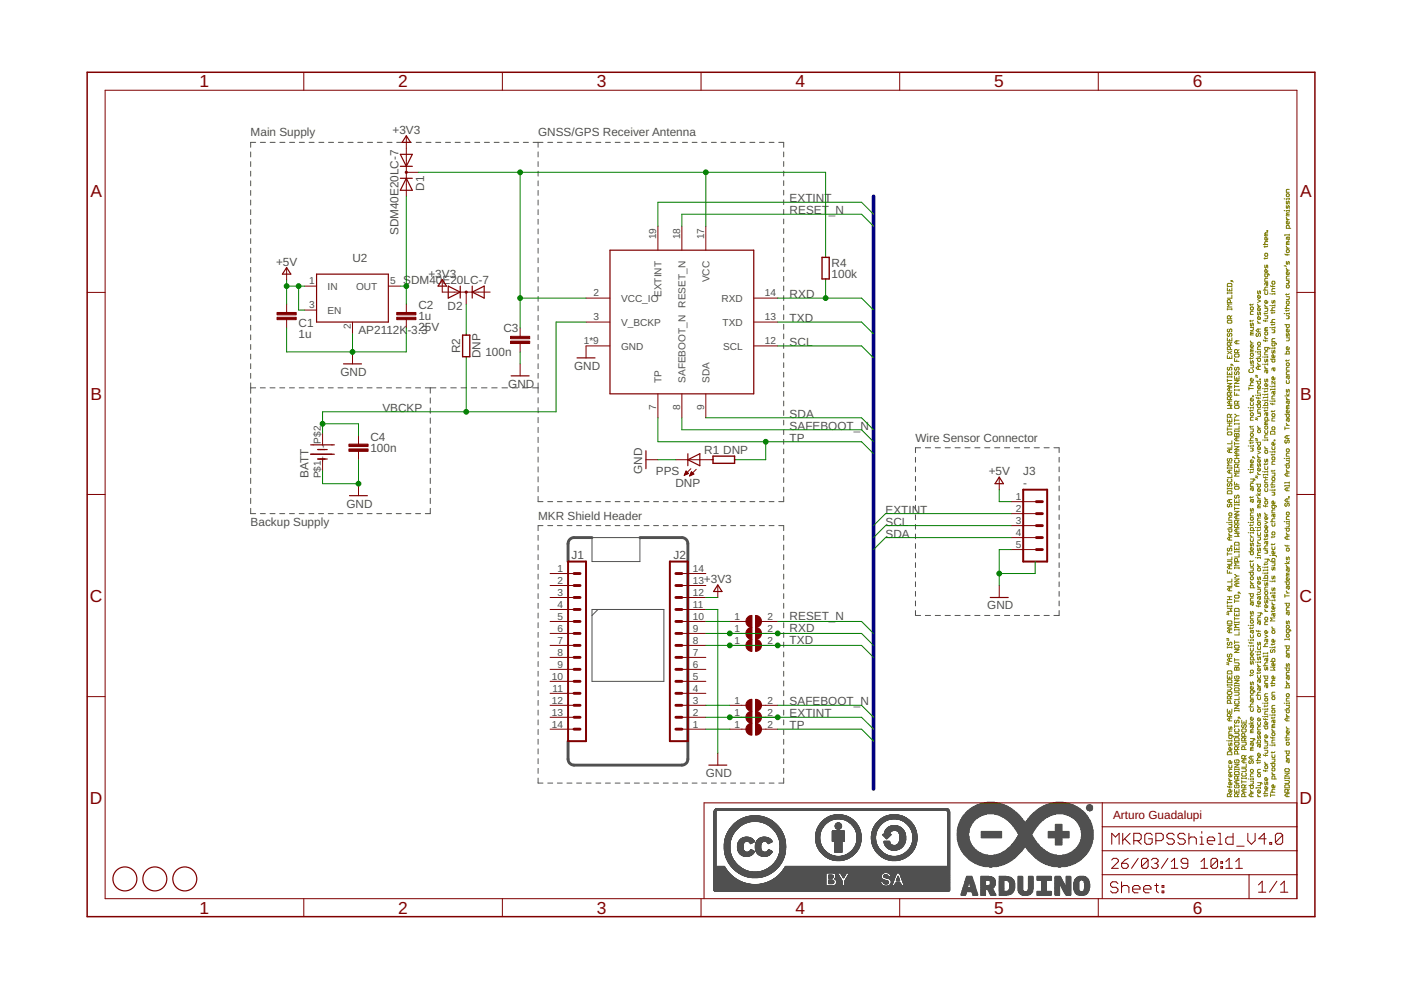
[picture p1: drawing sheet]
<svg xmlns="http://www.w3.org/2000/svg" width="297mm" height="210mm" viewBox="0 0 297 210" stroke-linecap="round" stroke-linejoin="round" font-family="sans-serif">
<defs><g id="words">
<g font-size="3.7" fill="#800000">
<text x="42.3" y="18.5">1</text>
<text x="84.4" y="18.5">2</text>
<text x="126.6" y="18.5">3</text>
<text x="168.7" y="18.5">4</text>
<text x="210.8" y="18.5">5</text>
<text x="252.9" y="18.5">6</text>
<text x="19.2" y="41.9">A</text>
<text x="275.7" y="41.9">A</text>
<text x="19.2" y="84.7">B</text>
<text x="275.7" y="84.7">B</text>
<text x="19" y="127.6">C</text>
<text x="275.5" y="127.6">C</text>
<text x="19" y="170.4">D</text>
<text x="275.5" y="170.4">D</text>
<text x="42.3" y="193.7">1</text>
<text x="84.4" y="193.7">2</text>
<text x="126.6" y="193.7">3</text>
<text x="168.7" y="193.7">4</text>
<text x="210.8" y="193.7">5</text>
<text x="252.9" y="193.7">6</text>
</g>
<g font-size="2.5" fill="#505050">
<text x="53.1" y="28.9">Main Supply</text>
<text x="83.2" y="28.4">+3V3</text>
<text x="114.1" y="28.9">GNSS/GPS Receiver Antenna</text>
<text x="89.9" y="40.5" transform="rotate(-90 89.9 40.5)">D1</text>
<text x="167.4" y="45.4">RESET</text>
<text x="167.4" y="42.9">EXTINT</text>
<text x="175.7" y="45.4">_N</text>
<text x="84.5" y="49.9" transform="rotate(-90 84.5 49.9)">SDM40E20LC-7</text>
<text x="58.5" y="56.3">+5V</text>
<text x="74.7" y="55.6">U2</text>
<text x="90.8" y="58.9">+3V3</text>
<text x="176.3" y="58.9">100k</text>
<text x="176.3" y="56.6">R4</text>
<text x="85.5" y="60.2">SDM40</text>
<text x="88.7" y="65.6">C2</text>
<text x="93.8" y="60.2">E20LC-7</text>
<text x="94.9" y="65.7">D2</text>
<text x="167.4" y="63.2">RXD</text>
<text x="63.3" y="71.7">1u</text>
<text x="63.3" y="69.4">C1</text>
<text x="76" y="70.8">AP2112K</text>
<text x="86.4" y="70.8">-3.3</text>
<text x="88.7" y="67.9">1u</text>
<text x="88.7" y="70.2">25V</text>
<text x="106.7" y="70.4">C3</text>
<text x="167.4" y="68.3">TXD</text>
<text x="97.6" y="74.9" transform="rotate(-90 97.6 74.9)">R2</text>
<text x="101.9" y="76" transform="rotate(-90 101.9 76)">DNP</text>
<text x="102.9" y="75.5">100n</text>
<text x="167.4" y="73.4">SCL</text>
<text x="72.2" y="79.7">GND</text>
<text x="107.7" y="82.2">GND</text>
<text x="121.7" y="78.4">GND</text>
<text x="81.1" y="87.3">VBCKP</text>
<text x="167.4" y="88.6">SDA</text>
<text x="78.5" y="95.8">100n</text>
<text x="78.5" y="93.5">C4</text>
<text x="167.4" y="93.7">TP</text>
<text x="167.4" y="91.1">SAFEBOOT_N</text>
<text x="194.1" y="93.7">Wire Sensor Connector</text>
<text x="65.4" y="101.3" transform="rotate(-90 65.4 101.3)">BATT</text>
<text x="136.2" y="100.5" transform="rotate(-90 136.2 100.5)">GND</text>
<text x="139.1" y="100.8">PPS</text>
<text x="149.3" y="96.2">R1 DNP</text>
<text x="209.6" y="100.8">+5V</text>
<text x="216.9" y="100.8">J3</text>
<text x="73.5" y="107.6">GND</text>
<text x="143.2" y="103.2">DNP</text>
<text x="216.9" y="103.3">-</text>
<text x="53.1" y="111.4">Backup Supply</text>
<text x="114.1" y="110.2">MKR Shield Header</text>
<text x="187.7" y="111.4">SCL</text>
<text x="187.7" y="114">SDA</text>
<text x="187.7" y="108.9">EXTINT</text>
<text x="121.2" y="118.6">J1</text>
<text x="142.8" y="118.6">J2</text>
<text x="149.2" y="123.6">+3V3</text>
<text x="167.4" y="131.5">RESET_N</text>
<text x="209.3" y="129.2">GND</text>
<text x="167.4" y="136.6">TXD</text>
<text x="167.4" y="134">RXD</text>
<text x="167.4" y="149.5">SAFEBOOT_N</text>
<text x="167.4" y="152.1">EXTINT</text>
<text x="167.4" y="154.6">TP</text>
<text x="149.6" y="164.8">GND</text>
</g>
<text font-size="2.5" fill="#800000" x="236" y="173.7">Arturo Guadalupi</text>
<g font-size="2.1" fill="#505050">
<text x="139.1" y="50.7" transform="rotate(-90 139.1 50.7)">19</text>
<text x="144.2" y="50.7" transform="rotate(-90 144.2 50.7)">18</text>
<text x="149.3" y="50.7" transform="rotate(-90 149.3 50.7)">17</text>
<text x="150.4" y="59.9" transform="rotate(-90 150.4 59.9)">VCC</text>
<text x="65.6" y="60.3">1</text>
<text x="65.6" y="65.4">3</text>
<text x="69.4" y="61.4">IN</text>
<text x="75.5" y="61.4">OUT</text>
<text x="82.7" y="60.3">5</text>
<text x="125.8" y="62.8">2</text>
<text x="131.7" y="64">VCC_IO</text>
<text x="140.3" y="63" transform="rotate(-90 140.3 63)">EXTINT</text>
<text x="145.3" y="65.2" transform="rotate(-90 145.3 65.2)">RESET_N</text>
<text x="153" y="64">RXD</text>
<text x="162.1" y="62.8">14</text>
<text x="69.4" y="66.5">EN</text>
<text x="74.4" y="69.8" transform="rotate(-90 74.4 69.8)">2</text>
<text x="125.8" y="67.9">3</text>
<text x="131.7" y="69">V_BCKP</text>
<text x="153.2" y="69">TXD</text>
<text x="162.1" y="67.9">13</text>
<text x="123.8" y="73">1*9</text>
<text x="131.7" y="74.1">GND</text>
<text x="153.3" y="74.1">SCL</text>
<text x="162.1" y="73">12</text>
<text x="140.2" y="81.2" transform="rotate(-90 140.2 81.2)">TP</text>
<text x="145.3" y="81.2" transform="rotate(-90 145.3 81.2)">SAFEBOOT_N</text>
<text x="150.4" y="81.2" transform="rotate(-90 150.4 81.2)">SDA</text>
<text x="139.1" y="87" transform="rotate(-90 139.1 87)">7</text>
<text x="144.2" y="87" transform="rotate(-90 144.2 87)">8</text>
<text x="149.3" y="87" transform="rotate(-90 149.3 87)">9</text>
<text x="68" y="94" transform="rotate(-90 68 94)">P$2</text>
<text x="69.1" y="94.9" transform="rotate(-90 69.1 94.9)">-</text>
<text x="68" y="101.4" transform="rotate(-90 68 101.4)">P$1</text>
<text x="69.1" y="98" transform="rotate(-90 69.1 98)">+</text>
<text x="215.4" y="106">1</text>
<text x="215.4" y="108.5">2</text>
<text x="215.4" y="111.1">3</text>
<text x="215.4" y="113.6">4</text>
<text x="215.4" y="116.2">5</text>
<text x="118.2" y="121.2">1</text>
<text x="118.2" y="123.8">2</text>
<text x="146.9" y="123.8">13</text>
<text x="146.9" y="121.2">14</text>
<text x="118.2" y="126.3">3</text>
<text x="118.2" y="128.9">4</text>
<text x="118.2" y="131.4">5</text>
<text x="146.9" y="131.4">10</text>
<text x="146.9" y="128.9">11</text>
<text x="146.9" y="126.3">12</text>
<text x="155.7" y="131.4">1</text>
<text x="162.7" y="131.4">2</text>
<text x="118.2" y="133.9">6</text>
<text x="118.2" y="136.5">7</text>
<text x="146.9" y="136.5">8</text>
<text x="146.9" y="133.9">9</text>
<text x="155.7" y="136.5">1</text>
<text x="155.7" y="133.9">1</text>
<text x="162.7" y="136.5">2</text>
<text x="162.7" y="133.9">2</text>
<text x="118.2" y="139">8</text>
<text x="118.2" y="141.6">9</text>
<text x="146.9" y="141.6">6</text>
<text x="146.9" y="139">7</text>
<text x="117" y="144.1">10</text>
<text x="117" y="149.2">12</text>
<text x="117.2" y="146.6">11</text>
<text x="146.9" y="149.2">3</text>
<text x="146.9" y="146.6">4</text>
<text x="146.9" y="144.1">5</text>
<text x="155.7" y="149.2">1</text>
<text x="162.7" y="149.2">2</text>
<text x="117" y="151.7">13</text>
<text x="117" y="154.3">14</text>
<text x="146.9" y="154.3">1</text>
<text x="146.9" y="151.7">2</text>
<text x="155.7" y="151.7">1</text>
<text x="155.7" y="154.3">1</text>
<text x="162.7" y="151.7">2</text>
<text x="162.7" y="154.3">2</text>
</g>
</g></defs>
<g fill="none" stroke="#808000" stroke-width=".21">
<path d="M261 59.5h.2v.1h-.2zM261.2 59.5l.3 .3M267.8 51.8h1M268.2 52.2v.3M268.2 54.7v.2M268.2 56.2l.1 .6 .3-.6 .2 .6M268.3 49.7l-.1 .3h.6M268.3 53.7h.3l.2 .2-.2 .4-.4-.1zM268.3 49.7h.5M268.5 59.9v.5l.1 .2 .2-.2v-.5h-.5l-.1 .5M268.6 48.9h.2v.1h-.2zM268.8 58.1v.4l-.2 .2-.4-.2v-.4h.7l.2 .3"/>
<path d="M268.8 59h-.5l-.1 .2v.4h.6M268.8 50.4l-.2 .5-.4-.1v-.4l.3-.1v.6M268.8 51.2h-.5l-.1 .2 .1 .4M268.8 57.3l-.2 .5-.4-.2v-.3l.3-.2v.7M268.8 54.7l-.2 .1h-.6M268.8 52.2l-.2 .1h-.6M268.8 49.3h-.5l-.1 .2 .1 .2M269.8 59.6h.4l.1 .2-.1 .5h-.4l-.1-.2zM272.3 56.4l.4 .1M272.3 44.7h.1M272.3 42.2h.1M272.4 53.9l.2 .1h.7"/>
<path d="M272.7 59.5h.5l.1 .1-.1 .5h-.5M272.7 42.6v.5l.2 .2 .1-.2 .2-.5 .1 .7M272.7 43.6v.4l.2 .2 .3-.6 .1 .1v.5M272.7 55.4v.5l.2 .1 .1-.1 .2-.5 .1 .6M272.7 53.1l.5-.2 .1 .5-.4 .2zM272.7 46.1l.3 .4M272.7 52.2l.3 .4M272.7 56.8l.3 .5M272.7 57.3h.6M272.7 52.6h.6M272.7 46.5h.6M272.9 51.5l-.2 .3h.6"/>
<path d="M272.9 53.9v.3M272.9 41.1l.4 .1-.1 .5-.5-.1zM272.9 45.4l-.2 .4h.6M272.9 51.5h.4M272.9 45.4h.4M273 50.3v.5l.2 .1 .1-.1v-.5h-.4l-.2 .5M273.3 51.2h-.4l-.2 .2 .2 .1M273.3 49.8h-.9v.2M273.3 47l-.1 .5h-.3l-.2-.5 .3-.2v.7M273.3 57.8l-.1 .4h-.3l-.2-.4 .3-.2v.6M273.3 42v.3M273.3 44.5v.3"/>
<path d="M273.3 48.4v-.5l-.1-.1h-.3l-.2 .6h1M273.3 49.7v.3M273.3 40.2h-.4l-.2 .1v.5h.6M273.3 42.2h-.6v.1M273.3 44.7h-.6v.1M273.3 58.5h-.4l-.2 .2v.5h.6M273.3 45.1h-.4l-.2 .2 .2 .1M260.2 61v.7h1v-.7M260.2 62v.3M260.2 65.4v.3M260.2 68.1l.2-.2h.6l.2 .2v.3l-.2 .1h-.6l-.2-.1zM260.2 71.6v.7h1v-.7"/>
<path d="M260.2 75.4v.6h1v-.6M260.2 78.8v.6h1v-.6M260.2 79.7v.4M260.2 79.9h1M260.2 74.4l1 .7M260.2 65.6h1M260.2 62.1h1M260.4 60.1h.6l.2 .2v.4h-1v-.4zM260.4 69.8l-.2 .1v.3l.3 .2 .2-.5 .3-.1 .2 .1v.3l-.2 .2M260.4 70.7l-.2 .1 .2 .5 .3-.1v-.4l.2-.1 .3 .1-.2 .5M260.4 77.9l-.2 .1v.3l.3 .2 .2-.5 .3-.1 .2 .1v.3l-.2 .2M260.7 61.3v.4"/>
<path d="M260.7 71.9v.4M260.7 75.7v.3M260.7 79.1v.3M260.9 64.2v-.5l-.2-.2-.5 .2v.5h1M260.9 67.6v-.5l-.2-.1-.5 .1v.5h1M260.9 73.2v-.5l-.2-.1-.5 .1v.5h1M260.9 74.1v-.4l-.2-.2-.5 .2v.4h1M261 77.2h.2v.2h-.2zM261.2 62v.3M261.2 62.6v.6h-1M261.2 65.4v.3M261.2 79.7v.4"/>
<path d="M261.2 77.2l.3 .4M261.2 74.4l-1 .7M261.2 72.6l-.3 .3M261.2 67l-.3 .3M261.2 64.5h-1l.3 .3-.3 .3h1M261.7 76v.6h1M261.7 79.7v.7h1v-.7M261.9 78.8l-.2 .2 .2 .4 .3-.1v-.3l.2-.2 .3 .2-.2 .4M261.9 77.9l-.2 .1 .2 .5 .3-.2v-.3l.2-.1 .3 .1v.3l-.2 .2M261.9 75.1h.6l.2 .4-.2 .2h-.6l-.2-.2zM262.2 72.3v.6M262.2 76.3v.3"/>
<path d="M262.4 74.8v-.5l-.2-.2-.5 .2v.5h1M262.7 72.3h-.6l-.4 .3 .4 .3h.6M262.7 74.1l-.3 .3M264.9 78.3l-.1 .2 .1 .5h.7l.1-.2-.1-.5M265.1 77.4h.6v.5l-.1 .1h-.5M265.1 76.5v.4l.2 .2 .3-.6 .1 .1v.5M265.1 64.5v.3M265.1 67.9v.3M265.1 68.5l.2 .7 .1-.5 .2-.2 .1 .2v.5M265.1 72.3l.3 .4M265.1 75.8v.4M265.1 69.4h.6l-.1 .7h-.5"/>
<path d="M265.1 72.7h.6M265.3 70.7h.4M265.3 65.1l.4 .1-.1 .5h-.3l-.2-.1zM265.3 70.7l-.2 .3h.6M265.3 74.3l-.2 .3h.6M265.3 74.9l.4 .2-.1 .4h-.3l-.2-.1zM265.3 74.3h.4M265.7 75.8l-.1 .2h-.7M265.7 70.4h-.4l-.2 .1 .2 .2M265.7 66h-.4l-.2 .2v.5h.6M265.7 73.2l-.1 .5h-.3l-.2-.5 .3-.2v.7M265.7 74h-.4l-.2 .1 .2 .2"/>
<path d="M265.7 67.9l-.1 .2h-.7M265.7 64.5l-.1 .1h-.7M266.2 79.9l.4 .2M266.2 74.6h.1M266.2 79.6l.4 .1M266.3 76h1v.5l-.2 .1-.5-.1v-.5M266.5 70.7l-.2 .1 .2 .5 .3-.1v-.4l.2-.1 .3 .1-.2 .5M266.6 77.4h.7M266.6 68.5h.7M266.6 75.1h.7l-.2 .6h-.5M266.6 61.7l.2 .6 .2-.5 .1-.1 .2 .1v.5M266.6 64.5l.4 .4"/>
<path d="M266.6 66.2v.5l.2 .1 .2-.1 .1-.5 .2 .6M266.6 68.1l.4 .4M266.6 76.9l.4 .5M266.6 64.9h.7M266.6 63.5l.7 .3-.7 .4M266.8 72.6h.3l.2 .1-.2 .5-.5-.2zM266.8 69.8v.6M266.8 77.7v.6M267.3 77.7h-.7l-.3 .3 .3 .3h.7M267.3 73.5h-.5l-.2 .2v.4h.7M267.3 69.8h-.7l-.3 .3 .3 .3h.7M267.3 62.8l-.2 .4h-.3l-.2-.4 .4-.2v.6"/>
<path d="M267.3 65.4l-.2 .5h-.3l-.2-.5 .4-.2v.7M267.3 74.6h-.7v.2M267.3 67.3l-.2 .4h-.3l-.2-.4 .4-.2v.6M267.3 74.4v.4M267.7 77.2h.1M267.7 75.7h.1M267.8 72.1l.2 .2h.8M267.8 67.9l.2 .2h.8M267.8 61.5h1M268.2 67h.6v.4l-.2 .2h-.4M268.2 65.1h.6M268.2 65.4h.6v.5l-.2 .1h-.4"/>
<path d="M268.2 61.8v.5l.1 .1 .5-.1v-.5M268.2 64.6l.3 .5M268.2 66.3v.4M268.2 71.3l.3 .5M268.2 76.2v.4l.1 .2 .3-.6 .2 .1v.5M268.2 77.7l.3 .5M268.2 78.2h.6M268.2 71.8h.6M268.3 70.4h.3l.2 .1-.2 .5-.4-.1zM268.3 69.8h.5M268.3 69.8l-.1 .3h.6M268.3 67.9v.3"/>
<path d="M268.3 72.1v.3M268.5 78.5v.5l.1 .1 .2-.1v-.5h-.5l-.1 .5M268.8 77.2h-.6v.2M268.8 63.8l-.2 .5-.4-.1v-.4l.3-.1v.6M268.8 75.7h-.6v.1M268.8 74.6h-.5l-.1 .2v.4h.6M268.8 73.7v.4l-.2 .2h-.3l-.1-.6h.7l.2 .3M268.8 69.4h-.5l-.1 .2 .1 .2M268.8 60.9h-.5l-.1 .1 .1 .5M268.8 75.5v.3M268.8 77.1v.3M268.8 66.3l-.2 .2h-.6"/>
<path d="M269.2 69.4h.2M269.2 73.8h.2M269.2 64.8h.2M269.2 62.3h.2M269.4 60.6l.1 .1h.8M269.4 76.2h.9v.4l-.1 .2-.5-.2v-.4M269.4 65.9h.9M269.4 68.4h.9M269.7 69.9h.5l.1 .2-.1 .4h-.5M269.7 63.7v.5l.1 .1 .4-.6 .1 .1v.5M269.7 66.2v.3M269.7 68.7v.3"/>
<path d="M269.7 74.3v.5l.1 .1 .2-.1 .2-.5 .1 .6M269.8 60.6v.3M270 78v.5l.2 .2 .1-.2v-.5h-.5l-.1 .5M270.3 72.7v.5l-.1 .1-.5-.1v-.5h.8l.1 .3M270.3 69.4h-.6v.2M270.3 67.7h-.5l-.1 .2 .1 .5M270.3 65.2h-.5l-.1 .2 .1 .5M270.3 75.4l-.1 .4-.5-.1v-.3l.3-.2v.6M270.3 71.8h-.5l-.1 .1v.5h.6M270.3 61.2h-.5l-.1 .1v.5h.6M270.3 62.3h-.6v.1M270.3 64.8h-.6v.1"/>
<path d="M270.3 73.8h-.6v.2M270.3 62.1v.3M270.3 64.6v.3M270.3 69.3v.3M270.3 73.7v.3M270.3 68.7l-.1 .1h-.7M270.3 66.2l-.1 .1h-.7M272.3 66.5h.1M272.4 75.1h.9v-.5l-.4-.2-.2 .2v.5M272.4 68.8h.9v.5l-.4 .1-.2-.1v-.5M272.4 65.4h.9M272.7 71.6h.6l-.1 .7h-.5"/>
<path d="M272.7 67h.5l.1 .1-.1 .5h-.5M272.7 64l.5-.2 .1 .5-.1 .2h-.3zM272.7 62.9h.6v.5l-.1 .1h-.5M272.7 70.7l.2 .6 .1-.5 .2-.1 .1 .1v.5M272.7 62.3v.3M272.7 65.7v.3M272.7 76.3v.3M272.9 76.9l.4 .2-.1 .5-.5-.2zM272.9 60.4l.4 .2-.1 .4h-.3l-.2-.1zM273 79.7v.5l.2 .2 .1-.2v-.5h-.4l-.2 .5M273.3 69.9l-.1 .5h-.3l-.2-.5 .3-.1v.6M273.3 78.8h-.4l-.2 .2v.4h.6"/>
<path d="M273.3 77.9h-.4l-.2 .1v.5h.6M273.3 73.7l-.1 .4h-.3l-.2-.4 .3-.2v.6M273.3 65.7l-.1 .2h-.6M273.3 66.5h-.6v.2M273.3 62.3l-.1 .1h-.6M273.3 64.8h-.4l-.2 .1 .2 .5M273.3 66.3v.4M273.3 76.3l-.1 .2h-.6M260.2 80.4v.6M260.2 88.8v.6h1v-.6M260.2 90.7v.6M260.2 91.7l.2-.1h.6l.2 .1v.4l-.2 .1h-.6z"/>
<path d="M260.2 99.1v.3M260.2 99.2h1M260.2 91h1M260.2 90.3h1M260.2 89.7h1M260.2 86h1l-.3 .3 .3 .3h-1M260.2 81.3h1l-1 .6h1M260.2 80.7h1M260.4 97.2l-.2 .1 .2 .5 .3-.1v-.4l.2-.1 .3 .1-.2 .5M260.7 82.2v.7M260.7 85v.7M260.7 89.1v.3"/>
<path d="M260.7 89.7v.6M260.7 95.3v.6M260.7 99.7v.6M260.9 83.8v-.5l-.2-.1-.5 .1v.5h1M260.9 84.7v-.4l-.2-.2-.5 .2v.4h1M260.9 88.5v-.5l-.2-.2-.5 .2v.5h1M261.2 93.5v.6h-1M261.2 94.4v.6h-1M261.2 99.1v.3M261.2 99.7h-.7l-.3 .3 .3 .3h.7M261.2 98.1h-1l.3 .3-.3 .4h1M261.2 95.3h-.7l-.3 .3 .3 .3h.7"/>
<path d="M261.2 87.8l-.3 .4M261.2 85h-.7l-.3 .3 .3 .4h.7M261.2 84.1l-.3 .3M261.2 83.2l-.3 .3M261.2 82.2h-.7l-.3 .3 .3 .4h.7M261.7 97.2h1M261.7 94.7h1l-1 .6h1M261.7 94.1h1M261.7 87.8l.5 .4M261.7 86.1l.2-.1h.6l.2 .1v.3l-.2 .2h-.6zM261.7 83.2v.6h1M261.7 81.9h1"/>
<path d="M261.7 80.7h1l-1 .6h1M261.7 81.6v.6M261.7 82.5v.4M261.7 88.8v.6M261.7 89.7v.3M261.7 91.3v.3M261.7 92.1l.2-.2 .3 .2 .3-.2 .2 .2v.4h-1zM261.7 93.8v.6M261.7 99.4v.6h1v-.6M261.7 96.6h1M261.7 91.4h1M261.7 89.9h1"/>
<path d="M261.7 89.1h1M261.7 82.7h1M261.9 97.5l-.2 .2 .2 .4h.6l.2-.1v-.3l-.2-.2M262.2 88.2l-.5 .3M262.2 80.1v.3M262.2 83.5v.3M262.2 92.1v.4M262.2 92.8v.7M262.2 95.6v.7M262.2 96.6v.6M262.2 99.7v.3M262.2 88.2h.5"/>
<path d="M262.4 85.7v-.5l-.2-.2-.5 .2v.5h1M262.4 99.1v-.5l-.2-.2-.5 .2v.5h1M262.7 90.3v.7h-1M262.7 82.5v.4M262.7 89.7v.3M262.7 91.3v.3M262.7 98.4l-.3 .4M262.7 95.6h-.6l-.4 .3 .4 .4h.6M262.7 92.8h-.6l-.4 .4 .4 .3h.6M262.7 85l-.3 .3M264.6 99.5h.2M264.6 94.6h.2"/>
<path d="M264.6 86.4h.2M264.8 93.5h.9M264.8 82.1v.6M264.8 82.4h.9M264.8 81.8h.9M265.1 95h.5l.1 .2-.1 .5h-.5M265.1 91h.6v.4l-.1 .2h-.5M265.1 85.3v.5l.2 .2 .4-.2v-.5M265.1 86.9v.3M265.1 90.3v.4M265.1 93.8v.3M265.3 98.8h.4"/>
<path d="M265.3 98.8l-.2 .3h.6M265.3 91.9l.4 .2-.1 .4-.5-.1zM265.3 87.5h.3l.1 .2-.1 .5-.5-.2zM265.6 83.9h.1v.2h-.1zM265.6 96.9h.1v.1h-.1zM265.7 97.7l-.1 .4h-.3l-.2-.4 .3-.2v.6M265.7 98.4h-.4l-.2 .2 .2 .2M265.7 88.5h-.4l-.2 .1v.5h.6M265.7 84.6l-.1 .4h-.3l-.2-.4 .3-.2v.6M265.7 92.8h-.4l-.2 .2 .2 .5M265.7 80.4l-.1 .4h-.3l-.2-.4 .3-.2v.6M265.7 81.1h-.4l-.2 .2 .2 .5"/>
<path d="M265.7 86.4h-.6v.2M265.7 94.6h-.6v.1M265.7 99.5h-.6v.2M265.7 86.3v.3M265.7 94.4v.3M265.7 99.4v.3M265.7 96.9l.3 .3M265.7 93.8l-.1 .1h-.7M265.7 90.3l-.1 .2h-.7M265.7 86.9l-.1 .2h-.7M266.2 83.8h.1M266.2 93.3l.4 .2"/>
<path d="M266.2 93l.4 .2M266.2 88.9l.4 .2M266.2 88.6l.4 .2M266.3 85.8h1v.5l-.2 .1-.5-.1v-.5M266.3 84.3l.2 .1h.8M266.3 80.8h1v.5l-.5 .1-.2-.1v-.5M266.3 93.8h1l-.2 .6h-.3l-.2-.2v-.4M266.6 97h.7M266.6 90.3l.4 .5M266.6 96.6l.4 .4M266.6 98.3v.5l.2 .1 .3-.6 .2 .1v.5M266.6 87.7h.7v.5l-.2 .1h-.5"/>
<path d="M266.6 95.6l.7 .3-.7 .4M266.6 90.8h.7M266.8 91.1l.5 .2-.2 .4-.5-.1zM266.8 84.3v.3M267.1 80.4l.2 .1zM267.3 99.4l-.2 .4h-.3l-.2-.4 .4-.2v.6M267.3 94.9l-.2 .4h-.3l-.2-.4 .4-.2v.6M267.3 83.8h-.7v.1M267.3 82.7h-.5l-.2 .2v.4h.7M267.3 81.9l-.2 .5h-.3l-.2-.5 .4-.1v.6M267.3 85l-.2 .5h-.3l-.2-.5 .4-.1v.6M267.3 86.8h-.5l-.2 .1v.5h.7"/>
<path d="M267.3 97.5l-.2 .5h-.3l-.2-.5 .4-.2v.7M267.3 83.6v.3M267.7 86.4h.1M267.7 93.3h.1M267.7 84.9h.1M267.7 82.4h.1M267.7 83.6h.1M267.8 86h1l-.2-.7h-.3l-.1 .2v.5M268.2 90.5l.4-.2 .2 .5-.2 .2h-.3zM268.2 80.4v.4l.1 .2 .3-.6 .2 .1v.5M268.2 91.3l.1 .6h.3l.2-.2v-.4M268.2 98.9l.1 .6h.3l.2-.1v-.5"/>
<path d="M268.2 82.9v.3M268.2 86.9v.3M268.2 94.7l.3 .5M268.2 95.6l.4-.1 .2 .4-.2 .2h-.3zM268.2 97.3v.5l.1 .2 .2-.2 .1-.5 .2 .7M268.2 98.3v.3M268.2 95.2h.6M268.3 89.7h.5M268.3 89.7l-.1 .3h.6M268.5 87.5v.5l.1 .2 .2-.2v-.5h-.5l-.1 .5M268.8 92.2h-.5l-.1 .2v.4h.6M268.8 89.4h-.5l-.1 .2 .1 .1"/>
<path d="M268.8 89.1v-.5l-.2-.1-.4 .1v.5h.9M268.8 81.4l-.2 .5-.4-.1v-.4l.3-.1v.6M268.8 98.3l-.2 .1h-.6M268.8 86.9l-.2 .2h-.6M268.8 86.4h-.6v.2M268.8 93.3h-.6v.2M268.8 84.9h-.6v.1M268.8 82.4h-.6v.1M268.8 83.6h-.6v.2M268.8 82.2v.3M268.8 83.5v.3M268.8 84.1v.3"/>
<path d="M268.8 84.7v.3M268.8 86.3v.3M268.8 93.2v.3M268.8 99.8v.4M268.8 84.3h-1v.1M268.8 82.9l-.2 .1h-.6M269.2 85h.2M269.2 81.9h.2M269.2 95.8h.2M269.4 85.5l.1 .2h.8M269.5 91.4h.7l.1 .2v.5h-.9v-.5zM269.7 94.7l.1 .6h.4l.1-.1v-.5"/>
<path d="M269.7 87.8l.5-.1 .1 .5-.5 .1zM269.7 87.1v.3M269.7 96.3v.3M269.7 99.7v.3M269.8 96.9h.4l.1 .1-.1 .5h-.4l-.1-.2zM269.8 90.5h.4l.1 .2-.1 .4-.5-.1zM269.8 85.5v.3M270 83v.5l.2 .1 .1-.1v-.5h-.5l-.1 .5M270.2 93.3l.1 .2zM270.3 85h-.6v.2M270.3 81.9h-.6v.2M270.3 80.1l-.1 .4-.5-.1v-.3l.3-.2v.6"/>
<path d="M270.3 97.8h-.5l-.1 .2v.4h.6M270.3 83.9h-.5l-.1 .2v.5h.6M270.3 99.7l-.1 .1h-.7M270.3 93.9l-.1 .5h-.4l-.1-.5 .3-.1v.6M270.3 88.6h-.5l-.1 .2v.5h.6M270.3 82.5h-.9v.2M270.3 80.8v.6l-.6-.6v.6M270.3 95.8h-.6v.1M270.3 81.8v.3M270.3 82.4v.3M270.3 84.9v.3M270.3 95.6v.3"/>
<path d="M270.3 96.3l-.1 .1h-.7M270.3 87.1l-.1 .1h-.7M272.3 97.2h.1M272.4 98.6h.9v.5l-.1 .1-.5-.1v-.5M272.4 87.8h.9l-.1 .7h-.3l-.2-.2v-.5M272.4 83.9h.9M272.4 90.8h.9M272.4 90.5v.6M272.6 93.3l-.2 .2 .2 .4 .3-.1v-.3l.1-.2 .3 .2-.1 .4M272.7 84.7h.6M272.7 80.7v.5l.2 .1 .4-.1v-.5M272.7 82.5v.5l.2 .2 .3-.7 .1 .2v.5"/>
<path d="M272.7 84.3l.3 .4M272.7 97.7h.6l-.1 .6h-.5M272.7 89.7l.3 .5M272.7 99.5l.3 .5M272.7 90.2h.6M272.7 83.5l.3 .4 .3-.4M272.9 86.3l-.2 .3h.6M272.9 95.2h.3l.1 .1-.1 .5h-.3l-.2-.2zM272.9 92.4v.6M272.9 86.3h.4M273 85v.5l.2 .2 .1-.2v-.5h-.4l-.2 .5M273 88.8v.5l.2 .1 .1-.1v-.5h-.4l-.2 .5"/>
<path d="M273.3 97.2h-.6v.2M273.3 86h-.4l-.2 .1 .2 .2M273.3 92.4h-.6l-.3 .3 .3 .3h.6M273.3 96.1h-.4l-.2 .2v.4h.6M273.3 87.1l-.1 .4h-.3l-.2-.4 .3-.2v.6M273.3 97v.4M260.1 110.8h.1M260.2 103.4v.3M260.2 104.2l.2-.1h.6l.2 .1v.5h-1zM260.2 117.2v.6M260.2 112.2h1v.4l-.2 .2h-.3l-.2-.2v-.4M260.2 119h.8l.2 .2-.2 .5h-.8"/>
<path d="M260.2 117.5h1M260.2 103.6h1M260.4 101.6l-.2 .1 .2 .5h.6l.2-.2-.2-.4M260.4 102.5l-.2 .5 .3 .1 .2-.4 .3-.2 .2 .2v.3l-.2 .1M260.4 106.9l-.2 .1v.3l.3 .2 .2-.5 .3-.1 .2 .1v.3l-.2 .2M260.4 116.2l-.2 .5 .3 .1 .2-.4 .3-.2 .2 .2v.3l-.2 .1M260.5 108.9l.5-.2 .2 .2v.3l-.5 .2zM260.5 111.2h.7v.5l-.7 .1M260.5 113.1l.4 .5M260.5 113.6h.7M260.7 105.9v.7M260.7 113.9v.6"/>
<path d="M260.7 120v.6M261 115.7h.2v.2h-.2zM261.2 100.6v.7h-1M261.2 103.4v.3M261.2 110.6v.3M261.2 118.1v.6h-1M261.2 109.7h-.5l-.2 .1v.5h.7M261.2 110.8h-.7v.1M261.2 120h-.7l-.3 .3 .3 .3h.7M261.2 113.9h-.7l-.3 .3 .3 .3h.7M261.2 105.9h-.7l-.3 .3 .3 .4h.7M261.7 105.9v.7h1v-.7"/>
<path d="M261.7 103.3l.2-.2h.6l.2 .2v.3l-.2 .1h-.6zM261.7 102.2v.6h1M261.7 106.9v.3M261.7 107.5v.6M261.7 115.9v.6h1v-.6M261.7 116.8v.4M261.7 117h1M261.7 113.1h1l-.3 .3 .3 .3h-1M261.7 108.4h1l-1 .7h1M261.7 107.8h1M261.7 107h1M261.9 105l-.2 .2 .2 .4 .3-.1 .2-.5 .3 .2-.2 .4"/>
<path d="M261.9 115h.6l.2 .1v.5h-1v-.5zM262.2 102.5v.3M262.2 106.2v.4M262.2 109.3v.7M262.2 112.2v.6M262.2 116.2v.3M262.4 119v-.4l-.2-.2-.5 .2v.4h1M262.4 111.8v-.4l-.2-.2-.5 .2v.4h1M262.4 110.9v-.5l-.2-.1-.5 .1v.5h1M262.7 119.3h-1l.4 .4-.4 .3h1M262.7 112.2h-.6l-.4 .3 .4 .3h.6M262.7 109.3h-.6l-.4 .4 .4 .3h.6"/>
<path d="M262.7 100.3h-1l.4 .3-.4 .3h1M262.7 106.9v.3M262.7 116.8v.4M262.7 117.5v.6h-1M262.7 111.2l-.3 .3M262.7 110.3l-.3 .3M264.6 110.8h.2M264.6 112.9h.2M264.8 117h.9v.5l-.1 .1-.5-.1v-.5M265.1 115.1l.2 .7 .1-.5 .2-.2 .1 .2v.5M265.1 113.9h.6M265.1 100v.3"/>
<path d="M265.1 105.3v.3M265.1 107.8v.5l.2 .1 .3-.6 .1 .1v.5M265.1 111.2v.3M265.1 113.4l.3 .5M265.1 114.2v.5l.2 .1 .4-.1v-.5M265.1 118.9v.3M265.1 119.5l.2 .6h.3l.1-.1v-.5M265.1 101.6h.8l.1 .3M265.3 109.7h.3l.1 .1-.1 .5h-.3l-.2-.2zM265.4 105.9v.5l.2 .2 .1-.2v-.5h-.4l-.2 .5M265.4 103.4v.5l.2 .2 .1-.2v-.5h-.4l-.2 .5M265.7 118.9l-.1 .1h-.7"/>
<path d="M265.7 112.5v-.5l-.1-.2h-.3l-.2 .7h.9M265.7 110.8h-.6v.1M265.7 108.7h-.4l-.2 .2v.5h.6M265.7 102.5h-.4l-.2 .2v.4h.6M265.7 101.6l-.1 .6h-.5M265.7 112.9h-.6v.2M265.7 116.2l-.1 .5h-.3l-.2-.5 .3-.1v.6M265.7 110.6v.3M265.7 112.8v.3M265.7 111.2l-.1 .2h-.7M265.7 105.3l-.1 .2h-.7M265.7 100l-.1 .2h-.7"/>
<path d="M266.2 111.8h.1M266.2 101.3l.4 .1M266.2 100.9l.4 .2M266.2 118.2h.1M266.3 102.7h1v.4l-.5 .2-.2-.2v-.4M266.3 105h1M266.6 112.9v.5l.2 .2 .5-.2v-.5M266.6 113.9h.7l-.2 .6h-.5M266.6 100.2l.4 .4M266.6 105.3l.4 .5M266.6 108.9v.5l.2 .1 .2-.1 .1-.5 .2 .6M266.6 112.3v.3"/>
<path d="M266.6 114.8l.4 .5M266.6 115.6v.3M266.6 116.2v.5l.2 .1 .2-.1 .1-.5 .2 .6M266.6 119.7l.4 .4M266.6 115.3h.7M266.6 105.8h.7M266.6 104.5l.4 .5 .3-.5M266.6 100.6h.7M266.8 110.8l.5 .1-.2 .5-.5-.2zM266.8 107.3l-.2 .4h.7M266.8 107.3h.5M267 106.1v.5l.1 .1 .2-.1v-.5h-.5l-.2 .5"/>
<path d="M267.3 115.6l-.2 .1h-.6M267.3 107h-.5l-.2 .2 .2 .1M267.3 111.8h-.7v.2M267.3 103.7l-.2 .5h-.3l-.2-.5 .4-.1v.6M267.3 112.3l-.2 .2h-.6M267.3 109.8h-.5l-.2 .2v.4h.7M267.3 117.2h-.5l-.2 .1v.5h.7M267.3 118.2h-.7v.2M267.3 111.7v.3M267.3 118.1v.3M267.7 100h.1M267.8 101.1l.2 .2h.8"/>
<path d="M267.8 107.2l.2 .1h.8M267.8 116.4h1M268.2 116.7h.4l.2 .1-.2 .5h-.4M268.2 103.6l.1 .6h.3l.2-.1v-.5M268.2 105.5l.3 .4M268.2 108.7l.3 .5M268.2 113.3v.4l.1 .2 .3-.6 .2 .1v.5M268.2 114.2v.3M268.2 119.5v.3M268.2 118.6h.7l.2 .3M268.2 110.4l.6 .4-.6 .3M268.2 109.2h.6"/>
<path d="M268.2 105.9h.6M268.3 106.2h.3l.2 .2-.2 .5h-.3l-.1-.2zM268.3 112.3h.3l.2 .2-.2 .4-.4-.1zM268.3 102.7l.5 .1-.2 .5-.4-.2zM268.3 101.1v.3M268.3 107.2v.3M268.5 114.8v.5l.1 .1 .2-.1v-.5h-.5l-.1 .5M268.8 119.5l-.2 .2h-.6M268.8 115.7h-.5l-.1 .2 .1 .5M268.8 109.7l-.2 .4-.4-.1v-.3l.3-.2v.6M268.8 100h-.6v.2M268.8 111.5l-.2 .5h-.3l-.1-.5 .3-.1v.6"/>
<path d="M268.8 100.6h-1v.2M268.8 101.7h-.5l-.1 .2v.4h.6M268.8 100.5v.3M268.8 118.6l-.2 .6h-.4M268.8 114.2l-.2 .1h-.6M269.2 117.8h.2M269.2 103.9h.2M269.4 119h.9v-.4l-.1-.2-.5 .2v.4M269.4 102.8h.9M269.4 110.6h.9M269.7 119.3h.6v.5l-.1 .2h-.5M269.7 100.3h.6v.5l-.1 .1h-.5"/>
<path d="M269.7 115.9v.5l.1 .1 .5-.1v-.5M269.7 104.4h.5l.1 .1-.1 .5h-.5M269.7 117.8h.8l.1 .3M269.7 103.1v.3M269.7 110.9l.1 .6h.4l.1-.1v-.5M269.7 113.7v.3M269.7 115.3v.3M269.8 112.8h.4l.1 .1-.1 .5-.5-.1zM269.8 101.2h.4l.1 .2-.1 .5-.5-.2zM270 109.1v.4l.2 .2 .1-.2v-.4h-.5l-.1 .4M270.3 117l-.1 .5h-.4l-.1-.5 .3-.2v.7M270.3 113.7l-.1 .2h-.7"/>
<path d="M270.3 108.1h-.5l-.1 .2v.4h.6M270.3 106.4l-.1 .5h-.4l-.1-.5 .3-.2v.7M270.3 102.2h-.5l-.1 .1 .1 .5M270.3 110h-.5l-.1 .1 .1 .5M270.3 107.2v.5l-.1 .1-.5-.1v-.5h.8l.1 .3M270.3 103.1l-.1 .2h-.7M270.3 103.9h-.6v.2M270.3 103.7v.4M270.3 115.3l-.1 .1h-.7M272.3 110.6h.1M272.4 115.6l.2 .1h.7M272.4 112h.9v.5l-.4 .1-.2-.1v-.5"/>
<path d="M272.4 119.5h.9M272.6 106.7l-.2 .2 .2 .4 .3-.1 .1-.5 .3 .2-.1 .4M272.7 100h.6M272.7 113.4h.6M272.7 118.1v.5l.2 .1 .3-.6 .1 .1v.5M272.7 111.1h.6v.4l-.1 .2h-.5M272.7 112.9l.3 .5M272.7 119.8l.3 .5M272.7 119l.3 .5 .3-.5M272.9 116.2h.3l.1 .2-.1 .4-.5-.1zM272.9 108.6l.4 .1-.1 .5-.5-.1zM272.9 100.3v.6"/>
<path d="M272.9 103.4v.7M272.9 105.8v.6M272.9 113.7v.6M272.9 115.6v.3M273.2 105.3l.1 .2zM273.3 103.4h-.6l-.3 .3 .3 .4h.6M273.3 100.3h-.6l-.3 .3 .3 .3h.6M273.3 113.7h-.6l-.3 .3 .3 .3h.6M273.3 105.8h-.6l-.3 .3 .3 .3h.6M273.3 109.5h-.4l-.2 .2v.4h.6M273.3 102.3h-.9v.2M273.3 110.6h-.6v.2"/>
<path d="M273.3 103h-.9v.1M273.3 102.2v.3M273.3 102.8v.3M273.3 110.4v.4M260.1 135.7h.3l.1 .2M260.1 135.4h.3l.1 .2M260.1 130.2h.3l.1 .2M260.1 129.9l.4 .2M260.2 120.9v.6h1M260.2 127.4v.7M260.2 128.4v.3M260.2 131.8l.2-.1h.6l.2 .1v.5h-1z"/>
<path d="M260.2 137.1v.3M260.2 137.3h1M260.2 132.6h1l-1 .6h1M260.2 129h1l-.3 .3 .3 .3h-1M260.2 128.5h1M260.2 127.8h1M260.2 127.1h1M260.2 126.5h1M260.4 136.2l-.2 .4 .3 .2 .2-.5 .3-.1 .2 .1-.2 .5M260.4 138.7l-.2 .1 .2 .5 .3-.2v-.3l.2-.1 .3 .1-.2 .5M260.7 121.2v.3M260.7 124.6v.7"/>
<path d="M260.7 126.5v.6M260.7 133.5v.7M260.7 139.6v.6M261.2 122.8v.6h-1M261.2 123.7v.6h-1M261.2 128.4v.3M261.2 137.1v.3M261.2 139.6h-.7l-.3 .3 .3 .3h.7M261.2 133.5h-.7l-.3 .3 .3 .4h.7M261.2 124.6h-.7l-.3 .3 .3 .4h.7M261.7 136.9l.2-.1h.6l.2 .1v.4l-.2 .1h-.6zM261.7 136.2h1"/>
<path d="M261.7 133.5h1M261.7 122.8h1l-1 .6h1M261.7 120.3v.3M261.7 127.1v.7M261.7 129.9v.7h1v-.7M261.7 130.9v.6M261.7 131.8v.3M261.7 133.4v.3M261.7 135.8v.7M261.7 139.6v.6M261.7 139.9h1M261.7 137.7h1l-1 .6h1"/>
<path d="M261.7 132h1M261.7 131.2h1M261.7 127.4h1M261.7 121.8l.5 .3M261.7 120.4h1M261.9 129h.6l.2 .2v.4h-1zM261.9 126.2h.6l.2 .1v.4l-.2 .1h-.6l-.2-.1zM262.2 123.7v.6M262.2 130.2v.4M262.2 122.1l-.5 .3M262.2 122.1h.5M262.5 125.6h.2v.1h-.2z"/>
<path d="M262.7 123.7h-.6l-.4 .3 .4 .3h.6M262.7 120.3v.3M262.7 131.8v.3M262.7 133.4v.3M262.7 134v.6h-1M262.7 132.4h-1l.4 .3-.4 .4h1M262.7 125.6l.3 .3M264.6 135.7h.2M264.6 132.6h.2M264.6 136.9h.2M264.8 125.9h.9l-.1 .6h-.3l-.2-.2v-.4M264.8 121.3h.9v.5l-.1 .2-.5-.2v-.5"/>
<path d="M264.8 136.2l.1 .1h.8M265.1 123.7h.6M265.1 120.4h.6v.5l-.1 .2h-.5M265.1 123.2l.3 .5M265.1 129.6v.5l.2 .1 .3-.6 .1 .2v.4M265.1 133.1v.3M265.1 134.6v.5l.2 .1 .4-.1v-.5M265.1 137.4l.2 .6h.3l.1-.1v-.5M265.3 136.2v.3M265.3 122.3l.4 .1-.1 .5-.5-.1zM265.3 131.5h.3l.1 .2-.1 .4h-.3l-.2-.1zM265.4 127.7v.5l.2 .2 .1-.2v-.5h-.4l-.2 .5"/>
<path d="M265.4 133.7v.4l.2 .2 .1-.2v-.4h-.4l-.2 .4M265.7 139.9v-.5l-.1-.1h-.3l-.2 .6h.9M265.7 135.7h-.6v.2M265.7 133.1l-.1 .1h-.7M265.7 132.6h-.6v.1M265.7 124.6v-.4l-.4-.2-.2 .2v.4h.9M265.7 138.5l-.1 .5h-.3l-.2-.5 .3-.2v.7M265.7 130.6h-.4l-.2 .1v.5h.6M265.7 126.8h-.4l-.2 .2v.4h.6M265.7 136.9h-.6v.2M265.7 132.4v.3M265.7 135.6v.3"/>
<path d="M265.7 136.8v.3M266.2 138.2h.1M266.3 128.4l.2 .1h.8M266.3 133.7l.2 .1h.8M266.6 129.9h.8l.2 .3M266.6 124.6h.7M266.6 137.1v.5l.2 .1 .5-.1v-.5M266.6 124.9h.7v.5l-.2 .2h-.5M266.6 120.1h.7M266.6 122.3v.5l.2 .1 .3-.6 .2 .1v.5M266.6 124.2l.4 .4M266.6 125.9v.3"/>
<path d="M266.6 136.2l.2 .6 .3-.6 .2 .6M266.6 138.7v.3M266.6 139.3v.5l.2 .1 .2-.1 .1-.5 .2 .6M266.8 120.4h.3l.2 .2-.2 .5-.5-.2zM266.8 134.3l.5 .2-.2 .4-.5-.1zM266.8 128.4v.3M266.8 133.7v.3M267 126.5v.5l.1 .1 .2-.1v-.5h-.5l-.2 .5M267 131.8v.5l.1 .1 .2-.1v-.5h-.5l-.2 .5M267.3 129.9v.5l-.2 .2h-.5M267.3 127.6l-.2 .5h-.3l-.2-.5 .4-.2v.7M267.3 130.9h-.5l-.2 .1v.5h.7"/>
<path d="M267.3 123.4l-.2 .4h-.3l-.2-.4 .4-.2v.6M267.3 138.2h-.7v.1M267.3 138v.3M267.3 138.7l-.2 .1h-.6M267.3 125.9l-.2 .1h-.6M267.7 121.5h.1M267.7 123.1h.1M267.7 120.3h.1M267.8 122.6h1v-.5l-.2-.1-.4 .1v.5M267.8 137.1h1M268.2 131l.4-.1 .2 .4-.5 .2zM268.2 129.6h.6"/>
<path d="M268.2 125.6l.4-.2 .2 .5-.2 .1h-.3zM268.2 123.5v.5l.1 .2 .3-.7 .2 .2v.5M268.2 127.3v.5l.1 .1 .2-.1 .1-.5 .2 .6M268.2 129.2l.3 .4M268.2 134.6l.6 .3-.6 .3M268.5 139.6v.5l.1 .1 .2-.1v-.5h-.5l-.1 .5M268.5 135.6v.4l.1 .2 .2-.2v-.4h-.5l-.1 .4M268.8 131.8h-.5l-.1 .2v.4h.6M268.8 121.5h-.6v.2M268.8 133.8l-.2 .5h-.3l-.1-.5 .3-.1v.6M268.8 120.3h-.6v.1M268.8 123.1h-.6v.1"/>
<path d="M268.8 124.5h-.5l-.1 .1v.5h.6M268.8 127v-.5l-.2-.2h-.3l-.1 .7h.9M268.8 128.4l-.2 .4-.4-.1v-.3l.3-.2v.6M268.8 136.5h-.5l-.1 .1 .1 .5M268.8 120.1v.3M268.8 120.7v.4M268.8 121.4v.3M268.8 122.9v.3M268.8 138.3v.4M268.8 139v.3M268.8 120.9h-1v.2M268.8 138.5h-1v.2"/>
<path d="M268.8 139.1h-1v.2M269.2 137.3h.2M269.2 123.2h.2M269.2 127.3h.2M269.5 137.7l-.1 .2 .1 .4 .3-.1v-.3l.2-.2 .3 .2-.1 .4M269.7 122.1v.5l.1 .2 .2-.2 .2-.5 .1 .7M269.7 127.7l.3 .5M269.7 128.2h.6M269.7 120.3l.1 .6 .2-.5 .2-.1 .1 .1v.5M269.7 124.6l.1 .7 .4-.7 .1 .7M269.7 129.5v.3M269.7 132.9l.3 .5"/>
<path d="M269.7 136.5v.3M269.7 133.4h.6M269.8 133.7h.4l.1 .1-.1 .5h-.4l-.1-.2zM270 126.2v.5l.2 .1 .1-.1v-.5h-.5l-.1 .5M270 130.1v.5l.2 .1 .1-.1v-.5h-.5l-.1 .5M270.3 137.3h-.6v.1M270.3 135.7l-.1 .5-.5-.2v-.3l.3-.1v.6M270.3 131h-.9l.3 .3-.3 .4h.9M270.3 129.5l-.1 .1h-.7M270.3 128.7l-.1 .5h-.4l-.1-.5 .3-.2v.7M270.3 125.7h-.9v.2M270.3 123.2h-.6v.2"/>
<path d="M270.3 127.3h-.6v.1M270.3 123.1v.3M270.3 125.6v.3M270.3 127.1v.3M270.3 137.1v.3M270.3 136.5l-.1 .1h-.7M272.4 127.9h.9v.5l-.4 .1-.2-.1v-.5M272.4 123.4h.9l-.1 .6h-.3l-.2-.2v-.4M272.4 136.9h.9l-.1 .7h-.3l-.2-.2v-.5M272.4 126.3h.9M272.4 126v.7M272.7 125.7h.6"/>
<path d="M272.7 131.7v.4l.2 .2 .3-.6 .1 .1v.5M272.7 120.3h.6M272.7 125.3l.3 .4M272.9 132.6l.4 .1-.1 .5-.5-.1zM272.9 121.8h.4M272.9 121.8l-.2 .3h.6M272.9 134.5h.3l.1 .1-.1 .5h-.3l-.2-.2zM273 120.6v.5l.2 .1 .1-.1v-.5h-.4l-.2 .5M273 138.8v.5l.2 .1 .1-.1v-.5h-.4l-.2 .5M273 124.3v.5l.2 .1 .1-.1v-.5h-.4l-.2 .5M273 129.8v.4l.2 .2 .1-.2v-.4h-.4l-.2 .4M273.3 133.5v.5l-.1 .2h-.3l-.2-.7h.8l.2 .3"/>
<path d="M273.3 121.5h-.4l-.2 .2 .2 .1M273.3 122.6l-.1 .5h-.3l-.2-.5 .3-.2v.7M273.3 137.9h-.4l-.2 .1v.5h.6M273.3 135.6h-.9v.1M273.3 128.8h-.4l-.2 .2v.5h.6M273.3 135.4v.3M260.1 157.1h.1M260.1 140.8h.3l.1 .2M260.1 140.5h.3l.1 .2M260.2 143.2v.6h1v-.6M260.2 144.3l.2-.2h.6l.2 .2v.4h-1zM260.2 145.1v.3"/>
<path d="M260.2 146.8l.2-.2h.6l.2 .2v.3l-.2 .1h-.6l-.2-.1zM260.2 150.3v.7h1v-.7M260.2 145.7h.7l.3 .3-.3 .3h-.7M260.2 145.2h1M260.4 142.2h.6l.2 .2v.5h-1v-.5zM260.4 159.4h.6l.2 .2v.4h-1v-.4zM260.5 154.1l.2 .6 .2-.5 .1-.1 .2 .1v.5M260.5 157.5l.2 .7 .2-.5 .1-.2 .2 .2v.5M260.7 143.5v.3M260.7 150.7v.3M260.7 152.2v.6M260.9 148.2v-.5l-.2-.1-.5 .1v.5h1"/>
<path d="M260.9 149.1v-.5l-.2-.1-.5 .1v.5h1M260.9 151.9v-.5l-.2-.1-.5 .1v.5h1M261.2 158.6l-.2 .5h-.3l-.2-.5 .4-.1v.6M261.2 145.1v.3M261.2 156v.4l-.2 .2-.5-.2v-.4h.8l.2 .3M261.2 156.9v.3M261.2 155h-.5l-.2 .2v.5h.7M261.2 157.1h-.7v.1M261.2 152.2h-.7l-.3 .3 .3 .3h.7M261.2 151.3l-.3 .3M261.2 147.6l-.3 .3M261.7 140.5h.8l.2 .2v.3l-.2 .2h-.8"/>
<path d="M261.7 145.2v.3M261.7 146l.2-.2h.6l.2 .2v.5h-1zM261.7 150.5v.3M261.7 153.6v.7M261.7 146.8h.8l.2 .1-.2 .5h-.8M261.7 155.5h.8l.2 .2v.3l-.2 .1h-.8M261.7 153.9h1M261.7 150.7h1M261.7 149.6h1l-1 .6h1M261.7 145.4h1M261.7 144.3h1l-1 .6h1M261.9 156.4h.6l.2 .2v.5h-1z"/>
<path d="M261.9 152.7l-.2 .1 .2 .5 .3-.1v-.4l.2-.1 .3 .1v.4l-.2 .1M261.9 141.5l.3 .1 .3-.1 .2 .1v.5h-1zM261.9 143.3l-.2 .2 .2 .5h.6l.2-.2v-.3l-.5-.2v.4M261.9 148.6l-.2 .2 .2 .5h.6l.2-.2-.2-.5M261.9 154.6l-.2 .1 .2 .5h.6l.2-.2-.2-.4M261.9 157.4h.6l.2 .1v.3l-.2 .2h-.6l-.2-.2zM262.2 141.6v.5M262.4 158.9v-.4l-.2-.2-.5 .2v.4h1M262.4 159.9v-.5l-.2-.2-.5 .2v.5h1M262.5 152.1h.2v.1h-.2zM262.7 145.2v.3M262.7 147.7v.6h-1"/>
<path d="M262.7 150.5v.3M262.7 158.3l-.3 .3M262.7 152.1l.3 .3M263.3 157.4h.8l.1 .1v.3l-.1 .2h-.8M263.3 152.7v.6h.9v-.6M263.4 154.6h.7l.1 .4-.1 .2h-.7l-.1-.2zM263.4 153.6l-.1 .2 .1 .5 .3-.2v-.3l.2-.2 .3 .2-.1 .5M263.7 153v.3M263.9 157.1v-.5l-.5-.2-.1 .7h.9M263.9 158.9v-.4l-.2-.2-.4 .2v.4h.9M263.9 156.1v-.4l-.5-.2-.1 .6h.9M264.2 156.4l-.3 .3"/>
<path d="M264.8 153.5h.9M264.8 149.9h.9M265.1 156.6h.8l.1 .3M265.1 140.2v.5l.2 .1 .3-.6 .1 .2v.4M265.1 143v.3M265.1 144.6v.5l.2 .1 .3-.6 .1 .1v.5M265.1 150.2l.2 .6h.3l.1-.1v-.5M265.1 153l.3 .5 .3-.5M265.3 158.8l-.2 .3h.6M265.3 155h.4M265.3 142.1l.4 .1-.1 .5h-.3l-.2-.1zM265.3 155l-.2 .3h.6"/>
<path d="M265.3 158.8h.4M265.4 148.3v.5l.2 .1 .1-.1v-.5h-.4l-.2 .5M265.4 153.8v.5l.2 .1 .1-.1v-.5h-.4l-.2 .5M265.4 157.5v.5l.2 .2 .1-.2v-.5h-.4l-.2 .5M265.7 158.5h-.4l-.2 .1 .2 .2M265.7 145.7l-.1 .5h-.3l-.2-.5 .3-.2v.7M265.7 152.2l-.1 .5h-.3l-.2-.5 .3-.1v.6M265.7 149.3h-.4l-.2 .1 .2 .5M265.7 147.4h-.4l-.2 .2v.4h.6M265.7 146.5v.4l-.1 .2h-.3l-.2-.6h.8l.1 .3M265.7 156.6v.5l-.1 .1h-.5M265.7 154.7h-.4l-.2 .2 .2 .1"/>
<path d="M265.7 143l-.1 .2h-.7M266.2 140.4h.1M266.3 147.4h1M266.3 157.5h1v-.4l-.5-.2-.2 .2v.4M266.6 143.2v.5l.2 .1 .5-.1v-.5M266.6 147.7l.2 .6h.3l.2-.1v-.5M266.6 156v.4l.2 .2 .2-.2 .1-.4 .2 .6M266.6 153.2v.4l.2 .2 .5-.2v-.4M266.6 145.5h.7M266.6 140.8l.4 .5M266.6 142.6v.3M266.6 145.1l.4 .4"/>
<path d="M266.6 149.6l.4 .5M266.6 150.1h.7M266.6 141.3h.7M266.8 150.3h.3l.2 .2-.2 .5h-.3l-.2-.2zM267 144.1v.5l.1 .1 .2-.1v-.5h-.5l-.2 .5M267 157.8v.5l.1 .2 .2-.2v-.5h-.5l-.2 .5M267 145.8v.5l.1 .2 .2-.2v-.5h-.5l-.2 .5M267.3 155.2l-.2 .5h-.3l-.2-.5 .4-.2v.7M267.3 152.4l-.2 .4h-.3l-.2-.4 .4-.2v.6M267.3 141.8l-.2 .4h-.3l-.2-.4 .4-.2v.6M267.3 146.8h-.5l-.2 .1 .2 .5M267.3 159.9l-.2 .4h-.3l-.2-.4 .4-.2v.6"/>
<path d="M267.3 154.1h-.5l-.2 .1v.5h.7M267.3 142.6l-.2 .1h-.6M267.3 140.4h-.7v.1M267.3 140.2v.3M267.7 151.9h.1M267.7 149.1h.1M267.7 150.3h.1M267.8 153.9h1v.5l-.2 .2-.4-.2v-.5M267.8 143.3h1v.5l-.2 .2-.4-.2v-.5M267.8 141.2h1M267.8 152.4l.2 .1h.8M268.2 159.1h.6v.5l-.2 .1h-.4"/>
<path d="M268.2 157.5h.6l-.2 .7h-.4M268.2 157.2h.6M268.2 141.5v.4l.1 .2 .2-.2 .1-.4 .2 .6M268.2 149.6v.3M268.2 156.7l.3 .5M268.2 158.5v.3M268.3 148l.5 .2-.2 .4-.4-.1zM268.3 152.4v.3M268.5 145.2v.5l.1 .1 .2-.1v-.5h-.5l-.1 .5M268.8 147.1h-.5l-.1 .1v.5h.6M268.8 151.9h-.6v.2M268.8 149.1h-.6v.2"/>
<path d="M268.8 140.5h-.5l-.1 .2 .1 .5M268.8 156l-.2 .4h-.3l-.1-.4 .3-.2v.6M268.8 144.3h-.5l-.1 .1v.5h.6M268.8 150.8h-.5l-.1 .2v.4h.6M268.8 153.2l-.2 .4-.4-.1v-.3l.3-.2v.6M268.8 149.6l-.2 .1h-.6M268.8 158.5l-.2 .1h-.6M268.8 150.3h-.6v.2M268.8 148.9v.4M268.8 150.2v.3M268.8 151.8v.3M269.2 158h.2"/>
<path d="M269.2 151.6h.2M269.4 140.2h.9l-.1-.6h-.4l-.1 .2v.4M269.4 156.3l.1 .1h.8M269.4 144.9h.9M269.4 141.5h.9l-.3 .3 .3 .3h-.9M269.7 155h.6M269.7 147.8l.5-.1 .1 .5-.1 .1h-.4zM269.7 145.2v.3M269.7 150.7l.5-.2 .1 .5-.5 .1zM269.7 152.1v.3M269.7 154.6l.3 .4M269.7 159.4v.3"/>
<path d="M269.8 153.9l-.1 .4h.6M269.8 153.9h.5M269.8 155.3l.5 .2-.1 .5h-.4l-.1-.2zM269.8 156.3v.3M270 152.7v.5l.2 .1 .1-.1v-.5h-.5l-.1 .5M270.3 152.1l-.1 .1h-.7M270.3 140.7l-.1 .5-.5-.2v-.3l.3-.2v.7M270.3 158h-.6v.2M270.3 149.6h-.5l-.1 .1v.5h.6M270.3 146.8h-.5l-.1 .1v.5h.6M270.3 145.2l-.1 .2h-.7M270.3 144.3h-.5l-.1 .1 .1 .5"/>
<path d="M270.3 143.5l-.1 .5-.5-.2v-.3l.3-.2v.7M270.3 153.6h-.5l-.1 .2 .1 .1M270.3 156.9h-.5l-.1 .2v.4h.6M270.3 151.6h-.6v.2M270.3 151.4v.4M270.3 157.8v.4M270.3 159.4l-.1 .2h-.7M272.3 149.1h.1M272.4 141.6h.9v.5l-.4 .1-.2-.1v-.5M272.4 145.8h.9l-.1-.6h-.3l-.2 .2v.4M272.4 159.2h.9l-.1 .7h-.3l-.2-.2v-.5M272.4 156.4h.9"/>
<path d="M272.4 150.5h.9v.5l-.4 .1-.2-.1v-.5M272.7 151.9h.6M272.7 151.4l.3 .5M272.7 140.7v.5l.2 .1 .3-.6 .1 .1v.5M272.7 157.5l.5-.1 .1 .4-.4 .2zM272.7 149.6h.6v.5l-.1 .1h-.5M272.7 144.9h.6M272.7 154.6h.6M272.7 144.4l.3 .5M272.7 154.1l.3 .5M272.7 156.7v.4M272.9 147.1l.4 .1-.1 .5-.5-.1z"/>
<path d="M272.9 152.2v.6M273 143.5v.5l.2 .1 .1-.1v-.5h-.4l-.2 .5M273.3 155l-.1 .5h-.3l-.2-.5 .3-.1v.6M273.3 155.8h-.4l-.2 .2 .2 .4M273.3 142.6h-.4l-.2 .1v.5h.6M273.3 152.2h-.6l-.3 .3 .3 .3h.6M273.3 149.1h-.6v.2M273.3 148h-.4l-.2 .2v.4h.6M273.3 156.7l-.1 .2h-.6M273.3 148.9v.4M260.2 166.7l.2 .2h.8M260.5 162.2l.2 .6 .5-.1v-.5"/>
<path d="M260.5 165l.4 .5M260.5 165.5h.7M260.7 166.7v.3M260.9 168.9v-.5l-.2-.1-.5 .1v.5h1M261.2 161.4v.3l-.2 .2-.5-.2v-.3l.4-.1v.6M261.2 164.2v.3l-.2 .2-.5-.2v-.3l.4-.1v.6M261.2 165.9v.4l-.2 .1-.5-.1v-.4l.4-.1v.6M261.2 167.5l-.2 .5h-.3l-.2-.5 .4-.2v.7M261.2 168.3l-.3 .3M261.2 163.1h-.5l-.2 .2v.5h.7M261.7 167.3v.7h1v-.7M261.7 163.1h1"/>
<path d="M261.7 163v.3M261.7 162.1h1l-1 .6h1M261.9 166.4l-.2 .2 .2 .4h.6l.2-.1v-.3l-.5-.2v.3M261.9 161.1l-.2 .2 .2 .4h.6l.2-.1-.2-.5h-.3v.3M261.9 163.6h.6l.2 .2v.4h-1zM262.2 165.5v.6M262.2 167.7v.3M262.4 168.9v-.5l-.5-.1-.2 .6h1M262.4 165.2v-.5l-.5-.2-.2 .7h1M262.7 165.5h-.6l-.4 .3 .4 .3h.6M262.7 168.3l-.3 .3M262.7 163v.3"/>
<path d="M262.7 164.5l-.3 .3M263.3 165.8h.9M263.3 163h.8l.1 .1v.3l-.1 .2h-.8M263.3 164.8v.4M263.3 165.5v.6M263.3 165h.9M263.4 163.9l-.1 .2 .1 .4h.7l.1-.1v-.3l-.1-.2M263.7 161.1v.6M263.7 167.3v.7M263.9 168.9v-.5l-.5-.1-.1 .6h.9M263.9 167v-.4l-.2-.2-.4 .2v.4h.9M263.9 160.8v-.5l-.5-.1-.1 .6h.9"/>
<path d="M264.2 167.3h-.6l-.3 .4 .3 .3h.6M264.2 162.1v.6h-.9M264.2 161.1h-.6l-.3 .3 .3 .3h.6M264.2 166.4l-.3 .3M264.2 164.8v.4M264.2 160.2l-.3 .3M264.6 165.2h.2M264.8 166.6h.9l-.1 .6h-.3l-.2-.2v-.4M264.9 161.3l-.1 .1 .1 .5h.2l.2-.5 .3-.1 .1 .1-.1 .5M265.1 168h.6M265.1 167.5l.3 .5M265.1 165.6h.6l-.1 .7h-.5"/>
<path d="M265.3 163.1h.3l.1 .2-.1 .5h-.3l-.2-.2zM265.3 160.3v.7M265.3 168.3v.6M265.7 168.3h-.6l-.3 .3 .3 .3h.6M265.7 164.1h-.4l-.2 .1v.5h.6M265.7 165.2h-.6v.1M265.7 165v.3M265.7 160.3h-.6l-.3 .3 .3 .4h.6M266.3 161.3h1M266.6 168.9h.7M266.6 168.4l.4 .5M266.6 161.6v.3"/>
<path d="M266.6 165.9h.8l.2 .4M266.8 164.1h.3l.2 .1-.2 .5-.5-.2zM267.3 163.1h-.5l-.2 .2v.5h.7M267.3 167h-1v.2M267.3 161.6l-.2 .1h-.6M267.3 165.9v.5l-.2 .2h-.5M267.3 160.6h-.5l-.2 .2 .2 .5M267.3 167.7l-.2 .4h-.3l-.2-.4 .4-.2v.6M267.3 166.9v.3M267.8 168.3h1M267.8 160l.2 .2h.8M267.8 163.3l.2 .1h.8"/>
<path d="M268.2 162.1h.6M268.2 165.8v.5l.1 .1 .2-.1 .1-.5 .2 .6M268.2 161.6l.3 .5M268.2 168.6v.3M268.3 162.3h.3l.2 .2-.2 .5-.4-.2zM268.3 160v.3M268.3 163.3v.3M268.8 166.9l-.2 .4-.4-.1v-.3l.3-.2v.6M268.8 165l-.2 .5h-.3l-.1-.5 .3-.2v.7M268.8 168.6l-.2 .1h-.6M268.8 167.7h-.5l-.1 .1 .1 .5M269.4 168h.9"/>
<path d="M269.4 161.9h.9l-.1 .6h-.4l-.1-.2v-.4M269.4 168.6h.9M269.4 168.3v.6M269.7 164.2h.6M269.7 161h.6l-.1 .6h-.5M269.7 160v.5l.1 .1 .5-.1v-.5M269.7 163.8l.3 .4M269.8 162.8h.4l.1 .2-.1 .4-.5-.1zM270.3 167.3h-.5l-.1 .2 .1 .5M270.3 166.6l-.1 .4-.5-.1v-.3l.3-.2v.6M270.3 165.2v-.5l-.1-.2h-.4l-.1 .7h.9M272.4 165.5h.8l.1 .1-.1 .5h-.8"/>
<path d="M272.4 163.9h.9l-.9 .6h.9M272.4 163.1l.2-.1h.6l.1 .4-.1 .2h-.6zM272.4 165h.9M272.4 164.8v.4M272.6 166.4h.6l.1 .2v.4h-.9v-.4zM272.9 168.3v.6M273 168v-.5l-.4-.2-.2 .2v.5h.9M273 161.1v.5l.2 .1 .1-.1v-.5h-.4l-.2 .5M273.3 168.3h-.6l-.3 .3 .3 .3h.6M273.3 160.2h-.4l-.2 .1v.5h.6M273.3 167.3l-.3 .4M273.3 164.8v.4"/>
</g>
<path d="M125.5 114h-3.8l-.8 .3-.3 .4-.2 .6v3.8M135.7 114h9.1l.8 .5 .2 .5v46l-.1 .5-.6 .6-.5 .1h-23.2l-.7-.4-.2-.6-.1-4.1" fill="none" stroke="#505050" stroke-width=".61"/>
<g fill="none" stroke="#505050" stroke-width=".21">
<path d="M53.1 32.2v1.1M53.1 34.3v1M53.1 36.3v1M53.1 38.4v1M54.2 30.2h-1.1v1M55.2 30.2h1.1M57.3 30.2h1M59.3 30.2h1.1M61.4 30.2h1.1M63.5 30.2h1M65.5 30.2h1.1M67.6 30.2h1.1"/>
<path d="M69.7 30.2h1M71.7 30.2h1.1M73.8 30.2h1.1M75.9 30.2h1M77.9 30.2h1.1M80 30.2h1M82.1 30.2h1M84.1 30.2h1.1M86.2 30.2h1M88.2 30.2h1.1M90.3 30.2h1.1M92.4 30.2h1.1"/>
<path d="M94.4 30.2h1.1M96.5 30.2h1.1M98.6 30.2h1M100.6 30.2h1.1M102.7 30.2h1.1M104.8 30.2h1M106.8 30.2h1.1M108.9 30.2h1.1M111 30.2h1M113 30.2h2.1M114.1 30.2v1M114.1 32.2v1.1"/>
<path d="M114.1 34.3v1M114.1 36.3v1M114.1 38.4v1M116.1 30.2h1.1M118.2 30.2h1M120.2 30.2h1.1M122.3 30.2h1M124.3 30.2h1M126.3 30.2h1.1M128.4 30.2h1M130.4 30.2h1.1M132.5 30.2h1"/>
<path d="M134.5 30.2h1.1M136.5 30.2h1.1M138.6 30.2h1M140.6 30.2h1.1M142.7 30.2h1M144.7 30.2h1.1M146.7 30.2h1.1M148.8 30.2h1M150.8 30.2h1.1M152.9 30.2h1M154.9 30.2h1.1M157 30.2h1"/>
<path d="M159 30.2h1M161 30.2h1.1M163.1 30.2h1M165.1 30.2h1.1v1M166.2 32.2v1.1M166.2 34.2v1.1M166.2 36.3v1M166.2 38.3v1M53.1 40.4v1M53.1 42.4v1.1M53.1 44.5v1M53.1 46.5v1"/>
<path d="M53.1 48.6v1M53.1 50.6v1M53.1 52.6v1.1M53.1 54.7v1M53.1 56.7v1M53.1 58.8v1M114.1 40.4v1M114.1 42.4v1.1M114.1 44.5v1M114.1 46.5v1M114.1 48.6v1M114.1 50.6v1"/>
<path d="M114.1 52.6v1.1M114.1 54.7v1M114.1 56.7v1M114.1 58.8v1M166.2 40.3v1.1M166.2 42.4v1M166.2 44.4v1M166.2 46.4v1.1M166.2 48.5v1M166.2 50.5v1M166.2 52.5v1.1M166.2 54.5v1.1"/>
<path d="M166.2 56.6v1M166.2 58.6v1M53.1 60.8v1M53.1 62.8v1.1M53.1 64.9v1M53.1 66.9v1M53.1 69v1M53.1 71v1M53.1 73v1.1M53.1 75.1v1M53.1 77.1v1.1M53.1 79.2v1"/>
<path d="M114.1 60.8v1M114.1 62.8v1.1M114.1 64.9v1M114.1 66.9v1M114.1 69v1M114.1 71v1M114.1 73v1.1M114.1 75.1v1M114.1 77.1v1.1M114.1 79.2v1M166.2 60.6v1.1M166.2 62.7v1"/>
<path d="M166.2 64.7v1M166.2 66.7v1.1M166.2 68.8v1M166.2 70.8v1M166.2 72.8v1.1M166.2 74.9v1M166.2 76.9v1M166.2 78.9v1.1M53.1 81.2v2.2M53.1 84.4v1.1M53.1 86.5v1.1M53.1 88.6v1.1"/>
<path d="M53.1 90.7v1.2M53.1 92.9v1.1M53.1 95v1.1M53.1 97.1v1.2M53.1 99.3v1.1M53.1 82.2h1.1M55.2 82.2h1.1M57.3 82.2h1M59.3 82.2h1.1M61.4 82.2h1M63.4 82.2h1.1M65.5 82.2h1"/>
<path d="M67.5 82.2h1.1M69.6 82.2h1.1M71.7 82.2h1M73.7 82.2h1.1M75.8 82.2h1M77.8 82.2h1.1M79.9 82.2h1M82 82.2h1M84 82.2h1.1M86.1 82.2h1M88.1 82.2h1.1M90.2 82.2h2.2"/>
<path d="M91.2 82.2v1.2M91.2 84.4v1.1M91.2 86.5v1.1M91.2 88.6v1.1M91.2 90.7v1.2M91.2 92.9v1.1M91.2 95v1.1M91.2 97.1v1.2M91.2 99.3v1.1M93.4 82.2h1.2M95.6 82.2h1.2M97.7 82.2h1.2"/>
<path d="M99.9 82.2h1.2M102.1 82.2h1.2M104.2 82.2h1.2M106.4 82.2h1.2M108.6 82.2h1.1M110.8 82.2h1.1M112.9 82.2h1.2M114.1 81.2v2.1M114.1 84.3v1.1M114.1 86.4v1.1M114.1 88.5v1.1M114.1 90.6v1.1"/>
<path d="M114.1 92.7v1.1M114.1 94.8v1.1M114.1 96.9v1.1M114.1 99v1.1M166.2 81v1M166.2 83v1M166.2 85v1.1M166.2 87.1v1M166.2 89.1v1M166.2 91.1v1M166.2 93.2v1M166.2 95.2v1"/>
<path d="M166.2 97.2v1M166.2 99.2v1.1M194.1 97v1M194.1 99v1M195.2 94.9h-1.1v1.1M196.2 94.9h1.1M198.3 94.9h1.1M200.4 94.9h1.1M202.5 94.9h1.1M204.6 94.9h1.1M206.7 94.9h1.1M208.8 94.9h1.1"/>
<path d="M210.9 94.9h1.1M213 94.9h1.1M215.1 94.9h1.1M217.2 94.9h1.1M219.3 94.9h1.1M221.4 94.9h1.1M223.5 94.9h1.1v1.1M224.6 97v1M224.6 99v1M53.1 101.4v1.1M53.1 103.5v1.1M53.1 105.6v1.2"/>
<path d="M53.1 107.8v1.1h1.1M55.2 108.9h1.1M57.3 108.9h1M59.3 108.9h1.1M61.4 108.9h1M63.4 108.9h1.1M65.5 108.9h1M67.5 108.9h1.1M69.6 108.9h1.1M71.7 108.9h1M73.7 108.9h1.1M75.8 108.9h1"/>
<path d="M77.8 108.9h1.1M79.9 108.9h1M82 108.9h1M84 108.9h1.1M86.1 108.9h1M88.1 108.9h1.1M91.2 107.8v1.1h-1M91.2 101.4v1.1M91.2 103.5v1.1M91.2 105.6v1.2M114.1 101.1v1.1M114.1 103.2v1.1"/>
<path d="M114.1 105.3v1.1h1M114.1 113.5v1.1M114.1 115.6v1M114.1 117.6v1.1M114.1 119.7v1M115.1 111.4h-1v1.1M116.1 106.4h1.1M116.1 111.4h1.1M118.2 106.4h1M118.2 111.4h1M120.2 106.4h1.1M120.2 111.4h1.1"/>
<path d="M122.3 106.4h1M122.3 111.4h1M124.3 106.4h1M124.3 111.4h1M125.5 114h10.2v5.1h-10.2zM126.3 106.4h1.1M126.3 111.4h1.1M128.4 106.4h1M128.4 111.4h1M130.4 106.4h1.1M130.4 111.4h1.1M132.5 106.4h1"/>
<path d="M132.5 111.4h1M134.5 106.4h1.1M134.5 111.4h1.1M136.5 106.4h1.1M136.5 111.4h1.1M138.6 106.4h1M138.6 111.4h1M140.6 106.4h1.1M140.6 111.4h1.1M142.7 106.4h1M142.7 111.4h1M144.7 106.4h1.1"/>
<path d="M144.7 111.4h1.1M146.7 106.4h1.1M146.7 111.4h1.1M148.8 106.4h1M148.8 111.4h1M150.8 106.4h1.1M150.8 111.4h1.1M152.9 106.4h1M152.9 111.4h1M154.9 106.4h1.1M154.9 111.4h1.1M157 106.4h1"/>
<path d="M157 111.4h1M159 106.4h1M159 111.4h1M161 106.4h1.1M161 111.4h1.1M163.1 106.4h1M163.1 111.4h1M165.1 111.4h1.1v1.1M166.2 101.3v1M166.2 103.3v1M166.2 105.3v1.1h-1.1M166.2 113.5v1.1"/>
<path d="M166.2 115.6v1M166.2 117.6v1.1M166.2 119.7v1M194.1 101v1.1M194.1 103.1v1M194.1 105.1v1M194.1 107.1v1M194.1 109.2v1M194.1 111.2v1M194.1 113.2v1M194.1 115.3v1M194.1 117.3v1"/>
<path d="M194.1 119.3v1M224.6 101v1.1M224.6 103.1v1M224.6 105.1v1M224.6 107.1v1M224.6 109.2v1M224.6 111.2v1M224.6 113.2v1M224.6 115.3v1M224.6 117.3v1M224.6 119.3v1M114.1 121.7v1.1"/>
<path d="M114.1 123.8v1.1M114.1 125.9v1M114.1 127.9v1.1M114.1 130v1M114.1 132v1.1M114.1 134.1v1M114.1 136.1v1.1M114.1 138.2v1.1M125.5 129.2h15.3v15.3h-15.3zM126.8 129.2l-1.3 1.3M166.2 121.7v1.1M166.2 123.8v1.1"/>
<path d="M166.2 125.9v1M166.2 127.9v1.1M166.2 130v1M166.2 132v1.1M166.2 134.1v1M166.2 136.1v1.1M166.2 138.2v1.1M194.1 121.3v1.1M194.1 123.4v1M194.1 125.4v1M194.1 127.4v1.1M194.1 129.5v1h1.1"/>
<path d="M196.2 130.5h1.1M198.3 130.5h1.1M200.4 130.5h1.1M202.5 130.5h1.1M204.6 130.5h1.1M206.7 130.5h1.1M208.8 130.5h1.1M210.9 130.5h1.1M213 130.5h1.1M215.1 130.5h1.1M217.2 130.5h1.1M219.3 130.5h1.1"/>
<path d="M221.4 130.5h1.1M224.6 129.5v1h-1.1M224.6 121.3v1.1M224.6 123.4v1M224.6 125.4v1M224.6 127.4v1.1M114.1 140.3v1M114.1 142.3v1.1M114.1 144.4v1.1M114.1 146.5v1M114.1 148.5v1.1M114.1 150.6v1"/>
<path d="M114.1 152.6v1.1M114.1 154.7v1M114.1 156.7v1.1M114.1 158.8v1.1M166.2 140.3v1M166.2 142.3v1.1M166.2 144.4v1.1M166.2 146.5v1M166.2 148.5v1.1M166.2 150.6v1M166.2 152.6v1.1M166.2 154.7v1"/>
<path d="M166.2 156.7v1.1M166.2 158.8v1.1M114.1 160.9v1M114.1 162.9v1.1M114.1 165v1h1M116.1 166h1.1M118.2 166h1M120.2 166h1.1M122.3 166h1M124.3 166h1M126.3 166h1.1M128.4 166h1"/>
<path d="M130.4 166h1.1M132.5 166h1M134.5 166h1.1M136.5 166h1.1M138.6 166h1M140.6 166h1.1M142.7 166h1M144.7 166h1.1M146.7 166h1.1M148.8 166h1M150.8 166h1.1M152.9 166h1"/>
<path d="M154.9 166h1.1M157 166h1M159 166h1M161 166h1.1M163.1 166h1M166.2 165v1h-1.1M166.2 160.9v1M166.2 162.9v1.1"/>
</g>
<g fill="#505050" stroke="#505050" stroke-width=".21">
<path d="M151.5 188.9l49.7 .1z"/>
<path d="M151.5 188.9h49.8z"/>
<path d="M151.4 188.8l49.9 .1z"/>
<path d="M151.4 188.8h49.9z"/>
<path d="M151.4 188.8h50z"/>
<path d="M151.4 188.7l50 .1z"/>
<path d="M151.4 188.7h50z"/>
<path d="M151.4 188.6l50 .1z"/>
<path d="M151.4 188.6h50z"/>
<path d="M151.4 188.5l50 .1z"/>
<path d="M151.4 188.5h50z"/>
<path d="M151.4 188.4l50 .1z"/>
<path d="M151.4 188.4h50z"/>
<path d="M151.4 188.3l50 .1z"/>
<path d="M151.4 188.3h50z"/>
<path d="M151.4 188.2l50 .1z"/>
<path d="M151.4 188.2h50z"/>
<path d="M151.4 188.1l50 .1z"/>
<path d="M151.4 188.1h50z"/>
<path d="M151.4 188l50 .1z"/>
<path d="M151.4 188h50z"/>
<path d="M151.4 187.9l50 .1z"/>
<path d="M151.4 187.9h50z"/>
<path d="M151.4 187.9h36.2z"/>
<path d="M188.1 187.9h13.2z"/>
<path d="M151.4 187.8l36.1 .1z"/>
<path d="M188.3 187.8l13 .1z"/>
<path d="M151.4 187.8l23.7 .1z"/>
<path d="M176.6 187.8l1.9 .1z"/>
<path d="M179.1 187.8l8.3 .1z"/>
<path d="M188.3 187.8l.8 .1z"/>
<path d="M189.7 187.8l1.4 .1z"/>
<path d="M191.7 187.8l9.6 .1z"/>
<path d="M151.4 187.8h23.7z"/>
<path d="M176.7 187.8h1.8z"/>
<path d="M179.1 187.8h8.2z"/>
<path d="M188.4 187.8h.6z"/>
<path d="M189.7 187.8h1.4z"/>
<path d="M191.7 187.8h9.6z"/>
<path d="M151.4 187.7l23.7 .1z"/>
<path d="M176.8 187.7l1.7 .1z"/>
<path d="M179.1 187.7l8.1 .1z"/>
<path d="M188.5 187.7l.6 .1z"/>
<path d="M189.7 187.7l1.4 .1z"/>
<path d="M191.7 187.7l9.6 .1z"/>
<path d="M176.9 187.7l1.6 .1z"/>
<path d="M151.4 187.7h23.7z"/>
<path d="M177 187.7h1.5z"/>
<path d="M179.1 187.7h8z"/>
<path d="M188.6 187.7h.5z"/>
<path d="M189.7 187.7h1.4z"/>
<path d="M191.7 187.7h9.7z"/>
<path d="M179.2 187.7h7.9z"/>
<path d="M179.1 187.7h7.9z"/>
<path d="M188.7 187.7h.4z"/>
<path d="M151.4 187.6l23.7 .1z"/>
<path d="M177.1 187.6l1.4 .1z"/>
<path d="M179.1 187.6l7.9 .1z"/>
<path d="M188.7 187.6l.4 .1z"/>
<path d="M189.7 187.6l1.4 .1z"/>
<path d="M191.7 187.6l9.7 .1z"/>
<path d="M151.4 187.6h23.7z"/>
<path d="M177.1 187.6h1.4z"/>
<path d="M179.1 187.6h7.9z"/>
<path d="M188.7 187.6h.4z"/>
<path d="M189.7 187.6h1.4z"/>
<path d="M191.7 187.6h9.7z"/>
<path d="M177.2 187.6h1.3z"/>
<path d="M189.8 187.6h1.2z"/>
<path d="M179.1 187.6h7.8z"/>
<path d="M188.8 187.6h.3z"/>
<path d="M151.4 187.5l23.7 .1z"/>
<path d="M177.2 187.5l1.3 .1z"/>
<path d="M179.1 187.5l7.8 .1z"/>
<path d="M188.8 187.5l.4 .1z"/>
<path d="M191.7 187.5l9.7 .1z"/>
<path d="M151.4 187.5l8.3 .1z"/>
<path d="M160.5 187.5l14.6 .1z"/>
<path d="M188.8 187.5l.3 .1z"/>
<path d="M189.8 187.5l1.2 .1z"/>
<path d="M191.6 187.5l9.8 .1z"/>
<path d="M151.4 187.5h7.9z"/>
<path d="M160.8 187.5h14.3z"/>
<path d="M177.2 187.5h1.3z"/>
<path d="M179.1 187.5h7.8z"/>
<path d="M188.8 187.5h.4z"/>
<path d="M189.8 187.5h1.2z"/>
<path d="M191.6 187.5h9.8z"/>
<path d="M151.4 187.5h7.7z"/>
<path d="M161 187.5h14.1z"/>
<path d="M179.2 187.5h7.7z"/>
<path d="M191.6 187.5h9.7z"/>
<path d="M151.4 187.4l7.5 .1z"/>
<path d="M161.2 187.4l13.9 .1z"/>
<path d="M177.3 187.4l1.2 .1z"/>
<path d="M179.1 187.4l7.7 .1z"/>
<path d="M188.9 187.4l.3 .1z"/>
<path d="M189.8 187.4l1.2 .1z"/>
<path d="M191.6 187.4l9.7 .1z"/>
<path d="M151.4 187.4l7.4 .1z"/>
<path d="M161.4 187.4l13.7 .1z"/>
<path d="M151.4 187.4h7.2z"/>
<path d="M161.5 187.4h13.6z"/>
<path d="M177.3 187.4h1.2z"/>
<path d="M179.1 187.4h7.7z"/>
<path d="M187.7 187.4h.4z"/>
<path d="M188.9 187.4h.3z"/>
<path d="M189.8 187.4h1.2z"/>
<path d="M191.6 187.4h9.8z"/>
<path d="M151.4 187.4h7.1z"/>
<path d="M161.6 187.4h13.5z"/>
<path d="M187.6 187.4h.6z"/>
<path d="M151.4 187.3l7 .1z"/>
<path d="M161.7 187.3l13.4 .1z"/>
<path d="M175.7 187.3l.8 .1z"/>
<path d="M177.3 187.3l1.2 .1z"/>
<path d="M179.1 187.3l7.7 .1z"/>
<path d="M187.5 187.3l.7 .1z"/>
<path d="M188.9 187.3l.3 .1z"/>
<path d="M189.8 187.3l1.2 .1z"/>
<path d="M191.6 187.3l9.8 .1z"/>
<path d="M151.4 187.3h6.9z"/>
<path d="M161.8 187.3h13.3z"/>
<path d="M175.7 187.3h.9z"/>
<path d="M177.3 187.3h1.2z"/>
<path d="M179.1 187.3h7.7z"/>
<path d="M187.5 187.3h.8z"/>
<path d="M188.9 187.3h.3z"/>
<path d="M189.8 187.3h1.2z"/>
<path d="M191.6 187.3h9.7z"/>
<path d="M151.4 187.3h6.8z"/>
<path d="M161.9 187.3h13.2z"/>
<path d="M177.4 187.3h1.1z"/>
<path d="M187.4 187.3h.9z"/>
<path d="M188.9 187.3h.4z"/>
<path d="M189.9 187.3h1z"/>
<path d="M151.4 187.3h6.7z"/>
<path d="M162.1 187.3h13z"/>
<path d="M175.7 187.3h1z"/>
<path d="M191.5 187.3h9.9z"/>
<path d="M151.4 187.2l6.7 .1z"/>
<path d="M162.1 187.2l13 .1z"/>
<path d="M175.7 187.2l1 .1z"/>
<path d="M177.4 187.2l1.1 .1z"/>
<path d="M179.2 187.2l7.5 .1z"/>
<path d="M187.4 187.2l.9 .1z"/>
<path d="M189 187.2l.3 .1z"/>
<path d="M189.9 187.2l1 .1z"/>
<path d="M191.5 187.2l9.9 .1z"/>
<path d="M151.4 187.2h6.6z"/>
<path d="M162.2 187.2l12.9 .1z"/>
<path d="M187.3 187.2h1.1z"/>
<path d="M189 187.2h.3z"/>
<path d="M189.9 187.2h1z"/>
<path d="M191.5 187.2h9.9z"/>
<path d="M151.3 187.2h6.6z"/>
<path d="M162.3 187.2h12.8z"/>
<path d="M175.7 187.2h1z"/>
<path d="M177.4 187.2h1.1z"/>
<path d="M179.2 187.2h7.5z"/>
<path d="M151.4 187.2h6.4z"/>
<path d="M175.7 187.2h1.1z"/>
<path d="M179.1 187.2h7.6z"/>
<path d="M151.4 187.1l6.3 .1z"/>
<path d="M162.4 187.1l12.7 .1z"/>
<path d="M175.7 187.1l1.1 .1z"/>
<path d="M177.4 187.1l1.1 .1z"/>
<path d="M179.1 187.1l7.6 .1z"/>
<path d="M187.3 187.1l1.1 .1z"/>
<path d="M189 187.1l.3 .1z"/>
<path d="M191.5 187.1l9.9 .1z"/>
<path d="M151.4 187.1l6.2 .1z"/>
<path d="M162.5 187.1l12.6 .1z"/>
<path d="M151.4 187.1h6.1z"/>
<path d="M162.6 187.1h12.5z"/>
<path d="M175.7 187.1h1.1z"/>
<path d="M177.4 187.1h1.1z"/>
<path d="M179.1 187.1h7.6z"/>
<path d="M187.3 187.1h1.1z"/>
<path d="M189 187.1h.3z"/>
<path d="M191.5 187.1h9.9z"/>
<path d="M151.4 187l6.1 .1z"/>
<path d="M162.6 187l12.5 .1z"/>
<path d="M175.7 187l1.1 .1z"/>
<path d="M177.4 187l1.1 .1z"/>
<path d="M179.1 187l7.6 .1z"/>
<path d="M187.3 187l1.1 .1z"/>
<path d="M189 187l.3 .1z"/>
<path d="M191.5 187l9.9 .1z"/>
<path d="M151.4 187l6 .1z"/>
<path d="M162.7 187l12.4 .1z"/>
<path d="M179.2 187l7.5 .1z"/>
<path d="M187.2 187l1.2 .1z"/>
<path d="M189 187l.4 .1z"/>
<path d="M151.4 187h6z"/>
<path d="M162.8 187h12.3z"/>
<path d="M175.7 187h1.1z"/>
<path d="M177.4 187h1.1z"/>
<path d="M179.2 187h7.5z"/>
<path d="M187.2 187h1.2z"/>
<path d="M189 187h.4z"/>
<path d="M191.5 187h9.9z"/>
<path d="M151.4 187h5.9z"/>
<path d="M162.9 187h12.2z"/>
<path d="M191.4 187h9.9z"/>
<path d="M151.4 187h5.8z"/>
<path d="M151.4 186.9l5.8 .1z"/>
<path d="M163 186.9l12.1 .1z"/>
<path d="M175.7 186.9l1.1 .1z"/>
<path d="M177.4 186.9l1.1 .1z"/>
<path d="M179.2 186.9l7.5 .1z"/>
<path d="M187.3 186.9l1.1 .1z"/>
<path d="M189 186.9l.4 .1z"/>
<path d="M191.4 186.9l9.9 .1z"/>
<path d="M151.4 186.9h5.7z"/>
<path d="M163 186.9h12.1z"/>
<path d="M175.7 186.9h1.1z"/>
<path d="M177.4 186.9h1.1z"/>
<path d="M179.2 186.9h7.5z"/>
<path d="M187.3 186.9h1.1z"/>
<path d="M189 186.9h.4z"/>
<path d="M191.4 186.9h10z"/>
<path d="M163.1 186.9h12z"/>
<path d="M179.1 186.9h9.3z"/>
<path d="M151.4 186.9h5.6z"/>
<path d="M163.2 186.9h11.9z"/>
<path d="M179.1 186.9h9.2z"/>
<path d="M151.4 186.8l5.6 .1z"/>
<path d="M163.2 186.8l11.9 .1z"/>
<path d="M175.7 186.8l1.1 .1z"/>
<path d="M177.4 186.8l1.1 .1z"/>
<path d="M179.1 186.8l9.2 .1z"/>
<path d="M189 186.8l.4 .1z"/>
<path d="M191.4 186.8l10 .1z"/>
<path d="M151.4 186.8l5.5 .1z"/>
<path d="M151.4 186.8h5.5z"/>
<path d="M163.3 186.8h11.8z"/>
<path d="M175.7 186.8h1.1z"/>
<path d="M177.4 186.8h1.1z"/>
<path d="M179.2 186.8h9z"/>
<path d="M189 186.8h.4z"/>
<path d="M191.4 186.8h10z"/>
<path d="M151.4 186.8h5.4z"/>
<path d="M175.7 186.8h1z"/>
<path d="M179.1 186.8h9.1z"/>
<path d="M189 186.8h.5z"/>
<path d="M151.4 186.7l5.4 .1z"/>
<path d="M163.4 186.7l11.7 .1z"/>
<path d="M175.7 186.7l1 .1z"/>
<path d="M177.4 186.7l1.1 .1z"/>
<path d="M179.2 186.7l8.9 .1z"/>
<path d="M189 186.7l.5 .1z"/>
<path d="M190.1 186.7l.7 .1z"/>
<path d="M191.4 186.7l10 .1z"/>
<path d="M151.4 186.7l5.3 .1z"/>
<path d="M177.3 186.7l1.2 .1z"/>
<path d="M179.2 186.7l8.8 .1z"/>
<path d="M188.9 186.7l.6 .1z"/>
<path d="M190.1 186.7l.6 .1z"/>
<path d="M191.3 186.7l10.1 .1z"/>
<path d="M151.4 186.7h5.3z"/>
<path d="M163.5 186.7h11.6z"/>
<path d="M175.7 186.7h1z"/>
<path d="M177.3 186.7h1.2z"/>
<path d="M179.2 186.7h8.7z"/>
<path d="M188.9 186.7h.6z"/>
<path d="M190.1 186.7h.6z"/>
<path d="M191.3 186.7h10.1z"/>
<path d="M151.4 186.6l5.2 .1z"/>
<path d="M179.2 186.7h8.6z"/>
<path d="M188.9 186.6l.6 .1z"/>
<path d="M190.1 186.6l.6 .1z"/>
<path d="M191.3 186.6l10.1 .1z"/>
<path d="M163.6 186.6l11.5 .1z"/>
<path d="M175.7 186.6l.9 .1z"/>
<path d="M177.3 186.6l1.2 .1z"/>
<path d="M179.2 186.6l8.5 .1z"/>
<path d="M191.3 186.6l10 .1z"/>
<path d="M151.4 186.6h5.1z"/>
<path d="M163.6 186.6h11.5z"/>
<path d="M175.7 186.6h.8z"/>
<path d="M177.3 186.6h1.2z"/>
<path d="M179.2 186.6h8.4z"/>
<path d="M188.9 186.6h.6z"/>
<path d="M190.1 186.6h.6z"/>
<path d="M191.3 186.6h10z"/>
<path d="M151.4 186.6h5z"/>
<path d="M163.7 186.6h11.4z"/>
<path d="M175.7 186.6h.7z"/>
<path d="M177.3 186.6h1.1z"/>
<path d="M179.2 186.6h8.3z"/>
<path d="M191.3 186.6h10.1z"/>
<path d="M188.8 186.6h.7z"/>
<path d="M151.4 186.5l5 .1z"/>
<path d="M163.8 186.5l11.3 .1z"/>
<path d="M177.3 186.5l1.1 .1z"/>
<path d="M179.3 186.5l8.1 .1z"/>
<path d="M188.8 186.5l.7 .1z"/>
<path d="M190.1 186.5l.6 .1z"/>
<path d="M191.3 186.5l10.1 .1z"/>
<path d="M151.4 186.5h4.9z"/>
<path d="M163.8 186.5h11.3z"/>
<path d="M177.2 186.5h1.2z"/>
<path d="M179.3 186.5h8z"/>
<path d="M188.8 186.5h.8z"/>
<path d="M190.1 186.5h.6z"/>
<path d="M191.2 186.5h10.2z"/>
<path d="M188.8 186.5h.7z"/>
<path d="M190.1 186.5h.5z"/>
<path d="M163.9 186.5h11.2z"/>
<path d="M179.3 186.5h7.9z"/>
<path d="M188.7 186.5h.8z"/>
<path d="M151.4 186.4l4.8 .1z"/>
<path d="M164 186.4l11.1 .1z"/>
<path d="M177.2 186.4l1.2 .1z"/>
<path d="M179.3 186.4l7.9 .1z"/>
<path d="M188.7 186.4l.9 .1z"/>
<path d="M190.2 186.4l.5 .1z"/>
<path d="M191.2 186.4l10.2 .1z"/>
<path d="M177.1 186.4l1.2 .1z"/>
<path d="M179.3 186.4l7.8 .1z"/>
<path d="M190.2 186.4l.4 .1z"/>
<path d="M151.4 186.4h4.7z"/>
<path d="M164 186.4h11.1z"/>
<path d="M177.1 186.4h1.2z"/>
<path d="M179.3 186.4h7.8z"/>
<path d="M188.7 186.4h.9z"/>
<path d="M190.2 186.4h.4z"/>
<path d="M191.2 186.4h10.2z"/>
<path d="M177 186.4h1.3z"/>
<path d="M179.4 186.4h7.6z"/>
<path d="M188.6 186.4h1z"/>
<path d="M151.4 186.3l4.7 .1z"/>
<path d="M164.1 186.3l11 .1z"/>
<path d="M177 186.3l1.3 .1z"/>
<path d="M179.4 186.3l7.6 .1z"/>
<path d="M188.6 186.3l1 .1z"/>
<path d="M190.2 186.3l.4 .1z"/>
<path d="M191.2 186.3l10.2 .1z"/>
<path d="M151.4 186.3l4.6 .1z"/>
<path d="M176.9 186.3l1.4 .1z"/>
<path d="M191.2 186.3l10.1 .1z"/>
<path d="M151.4 186.3h4.6z"/>
<path d="M164.2 186.3h10.9z"/>
<path d="M177 186.3h1.3z"/>
<path d="M179.4 186.3h7.5z"/>
<path d="M188.5 186.3h1.1z"/>
<path d="M190.2 186.3h.4z"/>
<path d="M191.2 186.3h10.1z"/>
<path d="M151.4 186.3h4.5z"/>
<path d="M177 186.3h1.2z"/>
<path d="M188.4 186.3h1.2z"/>
<path d="M151.4 186.2l4.5 .1z"/>
<path d="M164.3 186.2l10.8 .1z"/>
<path d="M177 186.2l1.2 .1z"/>
<path d="M179.4 186.2l7.5 .1z"/>
<path d="M188.3 186.2l1.4 .1z"/>
<path d="M190.2 186.2l.4 .1z"/>
<path d="M191.2 186.2l10.2 .1z"/>
<path d="M151.4 186.2h4.5z"/>
<path d="M164.3 186.2h10.8z"/>
<path d="M177 186.2h1.2z"/>
<path d="M179.5 186.2h7.4z"/>
<path d="M188.3 186.2h1.4z"/>
<path d="M190.2 186.2h.4z"/>
<path d="M191.2 186.2h10.2z"/>
<path d="M177.1 186.2h1.1z"/>
<path d="M188.2 186.2h1.5z"/>
<path d="M191.1 186.2h10.2z"/>
<path d="M151.4 186.2h4.4z"/>
<path d="M175.7 186.2h.7z"/>
<path d="M188.1 186.2h1.6z"/>
<path d="M190.3 186.2h.3z"/>
<path d="M151.4 186.1l4.4 .1z"/>
<path d="M164.4 186.1l10.7 .1z"/>
<path d="M175.7 186.1l.8 .1z"/>
<path d="M177.1 186.1l1.1 .1z"/>
<path d="M179.5 186.1l7.4 .1z"/>
<path d="M188 186.1l1.7 .1z"/>
<path d="M190.3 186.1l.3 .1z"/>
<path d="M191.1 186.1l10.2 .1z"/>
<path d="M151.4 186.1l4.3 .1z"/>
<path d="M177.1 186.1l1 .1z"/>
<path d="M179.5 186.1l7.3 .1z"/>
<path d="M187.9 186.1l1.8 .1z"/>
<path d="M190.3 186.1l.2 .1z"/>
<path d="M191.1 186.1l10.3 .1z"/>
<path d="M151.4 186.1h4.3z"/>
<path d="M164.4 186.1h10.7z"/>
<path d="M175.7 186.1h.9z"/>
<path d="M177.2 186.1h.9z"/>
<path d="M179.5 186.1h7.3z"/>
<path d="M187.8 186.1h1.9z"/>
<path d="M190.3 186.1h.2z"/>
<path d="M191.1 186.1h10.3z"/>
<path d="M159.5 186.1h1.1z"/>
<path d="M164.5 186.1h10.6z"/>
<path d="M187.7 186.1h2z"/>
<path d="M151.4 186l4.2 .1z"/>
<path d="M159.3 186l1.6 .1z"/>
<path d="M164.5 186l10.6 .1z"/>
<path d="M175.7 186l.9 .1z"/>
<path d="M177.2 186l.9 .1z"/>
<path d="M178.8 186l.1 .1z"/>
<path d="M179.6 186l7.2 .1z"/>
<path d="M187.6 186l2.1 .1z"/>
<path d="M190.3 186l.2 .1z"/>
<path d="M191.1 186l10.3 .1z"/>
<path d="M159.1 186l2 .1z"/>
<path d="M151.4 186h4.2z"/>
<path d="M158.9 186h2.3z"/>
<path d="M164.6 186h10.5z"/>
<path d="M175.7 186h1z"/>
<path d="M177.2 186h.9z"/>
<path d="M178.7 186h.2z"/>
<path d="M179.6 186h7.2z"/>
<path d="M187.5 186h2.2z"/>
<path d="M190.3 186h.2z"/>
<path d="M191.1 186h10.3z"/>
<path d="M151.4 185.9l4.2 .1z"/>
<path d="M158.8 185.9l2.6 .1z"/>
<path d="M164.6 185.9l10.5 .1z"/>
<path d="M175.7 185.9l1 .1z"/>
<path d="M177.2 185.9l.9 .1z"/>
<path d="M178.7 185.9l.2 .1z"/>
<path d="M179.6 185.9l7.2 .1z"/>
<path d="M187.5 185.9l2.3 .1z"/>
<path d="M190.3 185.9l.2 .1z"/>
<path d="M191.1 185.9l10.3 .1z"/>
<path d="M151.4 185.9l4.1 .1z"/>
<path d="M158.6 185.9l2.9 .1z"/>
<path d="M177.2 185.9l.8 .1z"/>
<path d="M178.7 185.9l.3 .1z"/>
<path d="M187.4 185.9l2.4 .1z"/>
<path d="M151.4 185.9h4.1z"/>
<path d="M158.5 185.9h3.1z"/>
<path d="M164.7 185.9h10.4z"/>
<path d="M175.7 185.9h1z"/>
<path d="M177.2 185.9h.8z"/>
<path d="M178.7 185.9h.3z"/>
<path d="M179.6 185.9h7.2z"/>
<path d="M187.4 185.9h2.4z"/>
<path d="M190.3 185.9h.2z"/>
<path d="M191 185.9h10.4z"/>
<path d="M151.4 185.9h4z"/>
<path d="M158.4 185.9h3.3z"/>
<path d="M158.3 185.9h3.5z"/>
<path d="M177.3 185.9h.7z"/>
<path d="M178.6 185.9h.4z"/>
<path d="M179.7 185.9h7.1z"/>
<path d="M187.4 185.9h.9z"/>
<path d="M188.9 185.9h.9z"/>
<path d="M151.4 185.8l4 .1z"/>
<path d="M158.3 185.8l3.6 .1z"/>
<path d="M164.8 185.8l10.3 .1z"/>
<path d="M175.7 185.8l1 .1z"/>
<path d="M177.3 185.8l.7 .1z"/>
<path d="M178.7 185.8l.3 .1z"/>
<path d="M179.7 185.8l7.1 .1z"/>
<path d="M187.4 185.8l.9 .1z"/>
<path d="M188.9 185.8l.9 .1z"/>
<path d="M191 185.8l10.3 .1z"/>
<path d="M151.4 185.8h3.9z"/>
<path d="M158.2 185.8h3.8z"/>
<path d="M164.8 185.8h10.3z"/>
<path d="M175.7 185.8h1z"/>
<path d="M177.2 185.8h.8z"/>
<path d="M178.6 185.8h.4z"/>
<path d="M179.7 185.8h7.1z"/>
<path d="M187.4 185.8h.9z"/>
<path d="M188.9 185.8h.9z"/>
<path d="M191 185.8h10.3z"/>
<path d="M158.1 185.8h3.9z"/>
<path d="M187.3 185.8h1z"/>
<path d="M158 185.8h4.1z"/>
<path d="M164.9 185.8h10.2z"/>
<path d="M177.3 185.8h.6z"/>
<path d="M178.6 185.8h.5z"/>
<path d="M191 185.8h10.4z"/>
<path d="M151.4 185.7l3.9 .1z"/>
<path d="M157.9 185.7l4.3 .1z"/>
<path d="M164.9 185.7l10.2 .1z"/>
<path d="M175.7 185.7l1 .1z"/>
<path d="M177.3 185.7l.6 .1z"/>
<path d="M178.6 185.7l.4 .1z"/>
<path d="M179.7 185.7l7.1 .1z"/>
<path d="M187.3 185.7l1 .1z"/>
<path d="M188.9 185.7l.9 .1z"/>
<path d="M191 185.7l10.4 .1z"/>
<path d="M157.9 185.7l4.4 .1z"/>
<path d="M178.6 185.7l.5 .1z"/>
<path d="M179.8 185.7l7 .1z"/>
<path d="M188.9 185.7l1 .1z"/>
<path d="M190.9 185.7l10.5 .1z"/>
<path d="M151.4 185.7h3.8z"/>
<path d="M157.8 185.7h4.5z"/>
<path d="M164.9 185.7h10.2z"/>
<path d="M175.7 185.7h1z"/>
<path d="M177.2 185.7h.7z"/>
<path d="M178.6 185.7h.5z"/>
<path d="M179.8 185.7h7z"/>
<path d="M187.4 185.7h.9z"/>
<path d="M188.9 185.7h1z"/>
<path d="M190.9 185.7h10.5z"/>
<path d="M157.7 185.7h4.7z"/>
<path d="M165 185.7h10.1z"/>
<path d="M175.7 185.7h.9z"/>
<path d="M151.4 185.6l3.7 .1z"/>
<path d="M157.7 185.6l4.8 .1z"/>
<path d="M165 185.6l10.1 .1z"/>
<path d="M175.7 185.6l.9 .1z"/>
<path d="M177.3 185.6l.6 .1z"/>
<path d="M178.5 185.6l.6 .1z"/>
<path d="M179.8 185.6l7 .1z"/>
<path d="M187.4 185.6l.8 .1z"/>
<path d="M188.9 185.6l1 .1z"/>
<path d="M190.9 185.6l10.5 .1z"/>
<path d="M157.6 185.6l4.9 .1z"/>
<path d="M165.1 185.6l10 .1z"/>
<path d="M177.2 185.6l.6 .1z"/>
<path d="M151.4 185.6h3.7z"/>
<path d="M157.6 185.6h5z"/>
<path d="M165.1 185.6h10z"/>
<path d="M175.7 185.6h.9z"/>
<path d="M177.2 185.6h.6z"/>
<path d="M178.5 185.6h.7z"/>
<path d="M179.8 185.6h7z"/>
<path d="M187.4 185.6h.8z"/>
<path d="M188.9 185.6h1z"/>
<path d="M190.9 185.6h10.5z"/>
<path d="M151.4 185.6h3.6z"/>
<path d="M157.5 185.6h5.1z"/>
<path d="M175.7 185.6h.8z"/>
<path d="M177.3 185.6h.5z"/>
<path d="M179.9 185.6h6.9z"/>
<path d="M188.8 185.6h1.1z"/>
<path d="M151.4 185.5l3.6 .1z"/>
<path d="M157.4 185.5l5.3 .1z"/>
<path d="M165.1 185.5l10 .1z"/>
<path d="M175.7 185.5l.7 .1z"/>
<path d="M177.2 185.5l.6 .1z"/>
<path d="M178.5 185.5l.7 .1z"/>
<path d="M179.9 185.5l6.9 .1z"/>
<path d="M187.5 185.5l.6 .1z"/>
<path d="M188.8 185.5l1.1 .1z"/>
<path d="M190.9 185.5l10.5 .1z"/>
<path d="M151.4 185.5h3.6z"/>
<path d="M157.4 185.5h5.4z"/>
<path d="M165.1 185.5h10z"/>
<path d="M177.2 185.5h.6z"/>
<path d="M178.5 185.5h.7z"/>
<path d="M179.9 185.5h6.9z"/>
<path d="M187.5 185.5h.6z"/>
<path d="M188.8 185.5h1.1z"/>
<path d="M190.9 185.5h10.4z"/>
<path d="M165.2 185.5h9.9z"/>
<path d="M179.9 185.5h7z"/>
<path d="M187.5 185.5h.5z"/>
<path d="M157.3 185.5h5.6z"/>
<path d="M178.4 185.5h.8z"/>
<path d="M187.6 185.5h.3z"/>
<path d="M151.4 185.4l3.5 .1z"/>
<path d="M157.2 185.4l5.7 .1z"/>
<path d="M165.2 185.4l9.9 .1z"/>
<path d="M177.2 185.4l.5 .1z"/>
<path d="M178.4 185.4l.8 .1z"/>
<path d="M179.9 185.4l7 .1z"/>
<path d="M188.8 185.4l1.2 .1z"/>
<path d="M190.9 185.4l10.5 .1z"/>
<path d="M151.4 185.4h3.5z"/>
<path d="M157.2 185.4h5.8z"/>
<path d="M165.2 185.4h9.9z"/>
<path d="M177.2 185.4h.5z"/>
<path d="M178.4 185.4h.9z"/>
<path d="M179.9 185.4h7z"/>
<path d="M188.8 185.4h1.2z"/>
<path d="M190.9 185.4h10.5z"/>
<path d="M157.1 185.4h5.9z"/>
<path d="M165.3 185.4h9.8z"/>
<path d="M188.8 185.4h1.1z"/>
<path d="M157.1 185.4h6z"/>
<path d="M180 185.4h6.9z"/>
<path d="M188.7 185.4h1.3z"/>
<path d="M190.8 185.4h10.6z"/>
<path d="M151.4 185.3l3.4 .1z"/>
<path d="M157.1 185.3l6 .1z"/>
<path d="M165.3 185.3l9.8 .1z"/>
<path d="M177.2 185.3l.5 .1z"/>
<path d="M178.4 185.3l.9 .1z"/>
<path d="M180 185.3l7 .1z"/>
<path d="M188.7 185.3l1.3 .1z"/>
<path d="M190.8 185.3l10.6 .1z"/>
<path d="M157 185.3l6.2 .1z"/>
<path d="M165.4 185.3l9.7 .1z"/>
<path d="M177.1 185.3l.6 .1z"/>
<path d="M178.3 185.3l1 .1z"/>
<path d="M151.4 185.3h3.4z"/>
<path d="M157 185.3h6.2z"/>
<path d="M165.4 185.3h9.7z"/>
<path d="M177.1 185.3h.6z"/>
<path d="M178.3 185.3h1z"/>
<path d="M180 185.3h7z"/>
<path d="M188.7 185.3h1.3z"/>
<path d="M190.8 185.3h10.6z"/>
<path d="M151.4 185.3h3.3z"/>
<path d="M156.9 185.3h6.3z"/>
<path d="M177.1 185.3h.5z"/>
<path d="M151.4 185.2l3.3 .1z"/>
<path d="M156.9 185.2l6.4 .1z"/>
<path d="M165.4 185.2l9.7 .1z"/>
<path d="M177.1 185.2l.5 .1z"/>
<path d="M178.3 185.2l1.1 .1z"/>
<path d="M180 185.2l7 .1z"/>
<path d="M188.6 185.2l1.4 .1z"/>
<path d="M190.8 185.2l10.6 .1z"/>
<path d="M156.8 185.2l6.5 .1z"/>
<path d="M180.1 185.2l6.9 .1z"/>
<path d="M151.4 185.2h3.3z"/>
<path d="M156.8 185.2h6.6z"/>
<path d="M165.5 185.2h9.6z"/>
<path d="M177 185.2h.6z"/>
<path d="M178.2 185.2h1.2z"/>
<path d="M180 185.2h7.1z"/>
<path d="M188.6 185.2h1.4z"/>
<path d="M190.8 185.2h10.6z"/>
<path d="M156.7 185.2h6.7z"/>
<path d="M178.3 185.2h1.1z"/>
<path d="M180.1 185.2h7.1z"/>
<path d="M188.5 185.2h1.6z"/>
<path d="M190.8 185.2h10.5z"/>
<path d="M151.4 185.1l3.2 .1z"/>
<path d="M156.7 185.1l6.7 .1z"/>
<path d="M165.5 185.1l9.6 .1z"/>
<path d="M176.9 185.1l.7 .1z"/>
<path d="M178.2 185.1l1.2 .1z"/>
<path d="M180.1 185.1l7.1 .1z"/>
<path d="M188.5 185.1l1.6 .1z"/>
<path d="M190.8 185.1l10.5 .1z"/>
<path d="M151.4 185.1h3.2z"/>
<path d="M156.7 185.1h6.8z"/>
<path d="M165.5 185.1h9.6z"/>
<path d="M176.8 185.1h.8z"/>
<path d="M178.2 185.1h1.2z"/>
<path d="M180.1 185.1h7.1z"/>
<path d="M188.4 185.1h1.7z"/>
<path d="M190.8 185.1h10.5z"/>
<path d="M156.6 185.1h7z"/>
<path d="M165.6 185.1h9.5z"/>
<path d="M176.8 185.1h.7z"/>
<path d="M178.2 185.1h1.3z"/>
<path d="M180.1 185.1h7.2z"/>
<path d="M190.7 185.1h10.7z"/>
<path d="M176.7 185.1h.8z"/>
<path d="M188.3 185.1h1.8z"/>
<path d="M151.4 185l3.2 .1z"/>
<path d="M156.5 185l7.1 .1z"/>
<path d="M165.6 185l21.8 .1z"/>
<path d="M188.3 185l13 .1z"/>
<path d="M151.4 185l3.1 .1z"/>
<path d="M165.6 185l21.9 .1z"/>
<path d="M188.2 185l13.2 .1z"/>
<path d="M151.4 185h3.1z"/>
<path d="M156.5 185h7.2z"/>
<path d="M165.6 185h22z"/>
<path d="M188 185h13.3z"/>
<path d="M156.4 185h7.3z"/>
<path d="M165.6 185h35.8z"/>
<path d="M151.4 184.9l3.1 .1z"/>
<path d="M156.4 184.9l7.4 .1z"/>
<path d="M165.7 184.9l35.7 .1z"/>
<path d="M151.4 184.9h3z"/>
<path d="M156.3 184.9h7.5z"/>
<path d="M165.7 184.9h35.7z"/>
<path d="M151.4 184.8l3 .1z"/>
<path d="M156.3 184.8l3.3 .1z"/>
<path d="M160.5 184.8l3.4 .1z"/>
<path d="M165.7 184.8l35.7 .1z"/>
<path d="M156.3 184.8l3.1 .1z"/>
<path d="M160.8 184.8l3.1 .1z"/>
<path d="M165.7 184.8l35.6 .1z"/>
<path d="M151.4 184.8h3z"/>
<path d="M156.2 184.8h3z"/>
<path d="M161 184.8h2.9z"/>
<path d="M165.8 184.8h35.6z"/>
<path d="M151.4 184.8h2.9z"/>
<path d="M156.2 184.8h2.8z"/>
<path d="M161.1 184.8h2.9z"/>
<path d="M156.1 184.8h2.8z"/>
<path d="M161.2 184.8h2.8z"/>
<path d="M151.4 184.7l2.9 .1z"/>
<path d="M156.1 184.7l2.7 .1z"/>
<path d="M161.3 184.7l2.7 .1z"/>
<path d="M165.8 184.7l35.6 .1z"/>
<path d="M151.4 184.7h2.9z"/>
<path d="M156.1 184.7h2.6z"/>
<path d="M161.4 184.7h2.7z"/>
<path d="M165.8 184.7h35.6z"/>
<path d="M151.4 184.7h2.8z"/>
<path d="M156.1 184.7h2.5z"/>
<path d="M161.5 184.7h2.6z"/>
<path d="M165.9 184.7h35.4z"/>
<path d="M156 184.7h2.5z"/>
<path d="M161.6 184.7h2.5z"/>
<path d="M165.9 184.7h35.5z"/>
<path d="M151.4 184.6l2.8 .1z"/>
<path d="M156 184.6l2.5 .1z"/>
<path d="M161.7 184.6l2.4 .1z"/>
<path d="M165.9 184.6l35.5 .1z"/>
<path d="M156 184.6l2.4 .1z"/>
<path d="M161.8 184.6l2.4 .1z"/>
<path d="M151.4 184.6h2.8z"/>
<path d="M156 184.6h2.3z"/>
<path d="M161.8 184.6h2.4z"/>
<path d="M165.9 184.6h35.5z"/>
<path d="M155.9 184.6h2.3z"/>
<path d="M161.9 184.6h2.3z"/>
<path d="M166 184.6h35.4z"/>
<path d="M151.4 184.5l2.8 .1z"/>
<path d="M155.9 184.5l2.3 .1z"/>
<path d="M162 184.5l2.3 .1z"/>
<path d="M166 184.5l35.3 .1z"/>
<path d="M155.9 184.5l2.2 .1z"/>
<path d="M151.4 184.5h2.7z"/>
<path d="M155.8 184.5h2.2z"/>
<path d="M162.1 184.5h2.2z"/>
<path d="M166 184.5h35.4z"/>
<path d="M162.2 184.5h2.2z"/>
<path d="M166 184.5h35.3z"/>
<path d="M151.4 184.4l2.7 .1z"/>
<path d="M155.8 184.4l2.1 .1z"/>
<path d="M162.2 184.4l2.2 .1z"/>
<path d="M166.1 184.4l35.3 .1z"/>
<path d="M151.4 184.4h2.7z"/>
<path d="M155.8 184.4h2.1z"/>
<path d="M162.3 184.4h2.1z"/>
<path d="M166.1 184.4h35.3z"/>
<path d="M151.4 184.4h2.6z"/>
<path d="M155.7 184.4h2.1z"/>
<path d="M162.4 184.4h2.1z"/>
<path d="M151.4 184.3l2.6 .1z"/>
<path d="M155.7 184.3l2 .1z"/>
<path d="M162.4 184.3l2.1 .1z"/>
<path d="M166.1 184.3l35.3 .1z"/>
<path d="M151.4 184.3h2.6z"/>
<path d="M155.6 184.3h2.1z"/>
<path d="M162.5 184.3h2z"/>
<path d="M166.1 184.3h35.3z"/>
<path d="M151.4 184.3h2.5z"/>
<path d="M155.6 184.3h2z"/>
<path d="M166.2 184.3h35.1z"/>
<path d="M162.6 184.3h2z"/>
<path d="M166.2 184.3h35.2z"/>
<path d="M151.4 184.2l2.5 .1z"/>
<path d="M155.6 184.2l1.9 .1z"/>
<path d="M162.6 184.2l2 .1z"/>
<path d="M166.2 184.2l35.2 .1z"/>
<path d="M155.5 184.2l2 .1z"/>
<path d="M151.4 184.2h2.5z"/>
<path d="M155.5 184.2h2z"/>
<path d="M162.7 184.2h2z"/>
<path d="M166.2 184.2h35.2z"/>
<path d="M151.4 184.1l2.5 .1z"/>
<path d="M155.5 184.1l1.9 .1z"/>
<path d="M162.7 184.1l2 .1z"/>
<path d="M166.2 184.1l35.2 .1z"/>
<path d="M162.8 184.1l1.9 .1z"/>
<path d="M166.3 184.1l35.1 .1z"/>
<path d="M151.4 184.1h2.5z"/>
<path d="M155.4 184.1h1.9z"/>
<path d="M162.8 184.1h1.9z"/>
<path d="M166.3 184.1h35.1z"/>
<path d="M151.4 184.1h2.4z"/>
<path d="M162.9 184.1h1.9z"/>
<path d="M166.3 184.1h35z"/>
<path d="M155.4 184.1h1.8z"/>
<path d="M151.4 184l2.4 .1z"/>
<path d="M155.4 184l1.8 .1z"/>
<path d="M162.9 184l1.9 .1z"/>
<path d="M166.3 184l35.1 .1z"/>
<path d="M151.4 184h2.4z"/>
<path d="M155.3 184h1.9z"/>
<path d="M163 184h1.8z"/>
<path d="M166.3 184h35.1z"/>
<path d="M155.3 184h1.8z"/>
<path d="M163 184h1.9z"/>
<path d="M163.1 184h1.8z"/>
<path d="M151.4 183.9l2.3 .1z"/>
<path d="M155.3 183.9l1.8 .1z"/>
<path d="M163.1 183.9l1.8 .1z"/>
<path d="M166.4 183.9l35 .1z"/>
<path d="M155.3 183.9l1.7 .1z"/>
<path d="M151.3 183.9h2.4z"/>
<path d="M155.2 183.9h1.8z"/>
<path d="M163.2 183.9h1.8z"/>
<path d="M166.4 183.9h34.9z"/>
<path d="M151.4 183.9h2.3z"/>
<path d="M166.4 183.9h35z"/>
<path d="M151.4 183.8l2.3 .1z"/>
<path d="M155.2 183.8l1.7 .1z"/>
<path d="M163.2 183.8l1.8 .1z"/>
<path d="M166.4 183.8l35 .1z"/>
<path d="M151.4 183.8l2.2 .1z"/>
<path d="M163.3 183.8l1.7 .1z"/>
<path d="M166.5 183.8l34.9 .1z"/>
<path d="M151.4 183.8h2.2z"/>
<path d="M155.1 183.8h1.8z"/>
<path d="M163.3 183.8h1.7z"/>
<path d="M166.5 183.8h34.9z"/>
<path d="M155.1 183.8h1.7z"/>
<path d="M163.3 183.8h1.8z"/>
<path d="M151.4 183.7l2.2 .1z"/>
<path d="M155.1 183.7l1.7 .1z"/>
<path d="M163.4 183.7l1.7 .1z"/>
<path d="M166.5 183.7l34.9 .1z"/>
<path d="M151.4 183.7h2.2z"/>
<path d="M155.1 183.7h1.7z"/>
<path d="M163.4 183.7h1.7z"/>
<path d="M166.5 183.7h34.9z"/>
<path d="M155 183.7h1.7z"/>
<path d="M166.5 183.7h34.8z"/>
<path d="M151.4 183.7h.4z"/>
<path d="M200.9 183.7h.5z"/>
<path d="M151.4 183.6l.4 .1z"/>
<path d="M155 183.6l1.7 .1z"/>
<path d="M163.5 183.6l1.7 .1z"/>
<path d="M200.9 183.6l.5 .1z"/>
<path d="M151.4 183.6h.4z"/>
<path d="M155 183.6h1.7z"/>
<path d="M163.5 183.6h1.7z"/>
<path d="M200.9 183.6h.5z"/>
<path d="M155 183.6h1.6z"/>
<path d="M163.6 183.6h1.6z"/>
<path d="M151.4 183.5l.4 .1z"/>
<path d="M154.9 183.5l1.6 .1z"/>
<path d="M163.6 183.5l1.6 .1z"/>
<path d="M200.9 183.5l.5 .1z"/>
<path d="M163.6 183.5l1.7 .1z"/>
<path d="M151.4 183.5h.4z"/>
<path d="M154.9 183.5h1.6z"/>
<path d="M163.7 183.5h1.6z"/>
<path d="M200.9 183.5h.5z"/>
<path d="M151.4 183.4l.4 .1z"/>
<path d="M154.9 183.4l1.6 .1z"/>
<path d="M163.7 183.4l1.6 .1z"/>
<path d="M200.9 183.4l.5 .1z"/>
<path d="M154.8 183.4l1.6 .1z"/>
<path d="M151.4 183.4h.4z"/>
<path d="M154.8 183.4h1.6z"/>
<path d="M163.7 183.4h1.7z"/>
<path d="M200.9 183.4h.5z"/>
<path d="M163.8 183.4h1.6z"/>
<path d="M151.4 183.3l.4 .1z"/>
<path d="M154.8 183.3l1.6 .1z"/>
<path d="M163.8 183.3l1.6 .1z"/>
<path d="M200.9 183.3l.5 .1z"/>
<path d="M151.4 183.3h.4z"/>
<path d="M154.8 183.3h1.5z"/>
<path d="M163.8 183.3h1.6z"/>
<path d="M200.9 183.3h.5z"/>
<path d="M154.7 183.3h1.6z"/>
<path d="M163.9 183.3h1.5z"/>
<path d="M163.9 183.3h1.6z"/>
<path d="M151.4 183.2l.4 .1z"/>
<path d="M154.7 183.2l1.6 .1z"/>
<path d="M163.9 183.2l1.6 .1z"/>
<path d="M200.9 183.2l.5 .1z"/>
<path d="M151.4 183.2h.4z"/>
<path d="M154.6 183.2h1.6z"/>
<path d="M164 183.2h1.5z"/>
<path d="M200.9 183.2h.5z"/>
<path d="M154.7 183.2h1.5z"/>
<path d="M151.4 183.1l.4 .1z"/>
<path d="M154.6 183.1l1.6 .1z"/>
<path d="M164 183.1l1.5 .1z"/>
<path d="M200.9 183.1l.5 .1z"/>
<path d="M154.6 183.1l1.5 .1z"/>
<path d="M164 183.1l1.6 .1z"/>
<path d="M151.4 183.1h.4z"/>
<path d="M154.6 183.1h1.5z"/>
<path d="M164.1 183.1h1.4z"/>
<path d="M200.9 183.1h.5z"/>
<path d="M151.4 183l.4 .1z"/>
<path d="M154.6 183l1.5 .1z"/>
<path d="M164.1 183l1.5 .1z"/>
<path d="M200.9 183l.5 .1z"/>
<path d="M151.4 183h.4z"/>
<path d="M154.6 183h1.5z"/>
<path d="M164.1 183h1.5z"/>
<path d="M200.9 183h.5z"/>
<path d="M154.5 183h1.5z"/>
<path d="M151.4 182.9l.4 .1z"/>
<path d="M154.5 182.9l1.5 .1z"/>
<path d="M164.2 182.9l1.5 .1z"/>
<path d="M200.9 182.9l.5 .1z"/>
<path d="M151.4 182.9h.4z"/>
<path d="M154.5 182.9h1.5z"/>
<path d="M164.2 182.9h1.5z"/>
<path d="M200.9 182.9h.5z"/>
<path d="M154.5 182.9h1.4z"/>
<path d="M164.3 182.9h1.4z"/>
<path d="M151.4 182.8l.4 .1z"/>
<path d="M154.4 182.8l1.5 .1z"/>
<path d="M164.3 182.8l1.4 .1z"/>
<path d="M200.9 182.8l.5 .1z"/>
<path d="M151.4 182.8h.4z"/>
<path d="M154.4 182.8h1.5z"/>
<path d="M164.3 182.8h1.5z"/>
<path d="M200.9 182.8h.5z"/>
<path d="M151.4 182.7l.4 .1z"/>
<path d="M154.4 182.7l1.4 .1z"/>
<path d="M164.4 182.7l1.4 .1z"/>
<path d="M200.9 182.7l.5 .1z"/>
<path d="M151.4 182.7h.4z"/>
<path d="M154.3 182.7h1.5z"/>
<path d="M164.4 182.7h1.4z"/>
<path d="M200.9 182.7h.5z"/>
<path d="M151.4 182.6l.4 .1z"/>
<path d="M154.3 182.6l1.4 .1z"/>
<path d="M164.4 182.6l1.4 .1z"/>
<path d="M200.9 182.6l.5 .1z"/>
<path d="M151.4 182.6h.4z"/>
<path d="M154.3 182.6h1.4z"/>
<path d="M164.4 182.6h1.5z"/>
<path d="M200.9 182.6h.5z"/>
<path d="M164.5 182.6h1.4z"/>
<path d="M151.4 182.5l.4 .1z"/>
<path d="M154.3 182.5l1.4 .1z"/>
<path d="M164.5 182.5l1.4 .1z"/>
<path d="M200.9 182.5l.5 .1z"/>
<path d="M151.4 182.5h.4z"/>
<path d="M154.3 182.5h1.4z"/>
<path d="M164.5 182.5h1.4z"/>
<path d="M200.9 182.5h.5z"/>
<path d="M154.3 182.5h1.3z"/>
<path d="M154.2 182.5h1.4z"/>
<path d="M164.6 182.5h1.3z"/>
<path d="M151.4 182.4l.4 .1z"/>
<path d="M154.2 182.4l1.4 .1z"/>
<path d="M164.6 182.4l1.3 .1z"/>
<path d="M177.3 182.4l.9 .1z"/>
<path d="M189.1 182.4l.9 .1z"/>
<path d="M200.9 182.4l.5 .1z"/>
<path d="M177.1 182.4l1.3 .1z"/>
<path d="M188.9 182.4l1.4 .1z"/>
<path d="M151.4 182.4h.4z"/>
<path d="M154.2 182.4h1.4z"/>
<path d="M164.6 182.4h1.4z"/>
<path d="M176.9 182.4h1.7z"/>
<path d="M188.7 182.4h1.7z"/>
<path d="M200.9 182.4h.5z"/>
<path d="M176.7 182.4h2z"/>
<path d="M188.6 182.4h2z"/>
<path d="M151.4 182.3l.4 .1z"/>
<path d="M154.2 182.3l1.3 .1z"/>
<path d="M164.6 182.3l1.4 .1z"/>
<path d="M176.7 182.3l2.2 .1z"/>
<path d="M188.5 182.3l2.2 .1z"/>
<path d="M200.9 182.3l.5 .1z"/>
<path d="M164.7 182.3l1.3 .1z"/>
<path d="M176.5 182.3l2.4 .1z"/>
<path d="M188.4 182.3l2.4 .1z"/>
<path d="M151.4 182.3h.4z"/>
<path d="M154.2 182.3h1.3z"/>
<path d="M164.7 182.3h1.3z"/>
<path d="M176.4 182.3h2.6z"/>
<path d="M188.3 182.3h2.6z"/>
<path d="M200.9 182.3h.5z"/>
<path d="M154.1 182.3h1.4z"/>
<path d="M176.3 182.3h2.8z"/>
<path d="M188.2 182.3h2.8z"/>
<path d="M151.4 182.2l.4 .1z"/>
<path d="M154.1 182.2l1.4 .1z"/>
<path d="M164.7 182.2l1.3 .1z"/>
<path d="M176.3 182.2l2.9 .1z"/>
<path d="M188.1 182.2l3 .1z"/>
<path d="M200.9 182.2l.5 .1z"/>
<path d="M151.4 182.2h.4z"/>
<path d="M154.1 182.2h1.4z"/>
<path d="M164.7 182.2h1.3z"/>
<path d="M176.2 182.2h3.1z"/>
<path d="M188 182.2h3.1z"/>
<path d="M200.9 182.2h.5z"/>
<path d="M154.1 182.2h1.3z"/>
<path d="M164.7 182.2h1.4z"/>
<path d="M176.1 182.2h3.2z"/>
<path d="M188 182.2h3.2z"/>
<path d="M176.1 182.2h3.3z"/>
<path d="M187.9 182.2h3.4z"/>
<path d="M151.4 182.1l.4 .1z"/>
<path d="M154.1 182.1l1.3 .1z"/>
<path d="M164.8 182.1l1.3 .1z"/>
<path d="M176 182.1l3.5 .1z"/>
<path d="M187.9 182.1l3.4 .1z"/>
<path d="M200.9 182.1l.5 .1z"/>
<path d="M175.9 182.1l3.7 .1z"/>
<path d="M187.8 182.1l3.6 .1z"/>
<path d="M151.4 182.1h.4z"/>
<path d="M154.1 182.1h1.3z"/>
<path d="M164.8 182.1h1.3z"/>
<path d="M175.9 182.1h3.7z"/>
<path d="M187.7 182.1h3.8z"/>
<path d="M200.9 182.1h.5z"/>
<path d="M175.8 182.1h3.9z"/>
<path d="M151.4 182l.4 .1z"/>
<path d="M154.1 182l1.3 .1z"/>
<path d="M164.8 182l1.3 .1z"/>
<path d="M175.8 182l3.9 .1z"/>
<path d="M187.6 182l4 .1z"/>
<path d="M200.9 182l.5 .1z"/>
<path d="M154 182l1.3 .1z"/>
<path d="M175.7 182l4.1 .1z"/>
<path d="M151.4 182h.4z"/>
<path d="M154 182h1.3z"/>
<path d="M164.8 182h1.3z"/>
<path d="M175.7 182h4.2z"/>
<path d="M187.5 182h4.2z"/>
<path d="M200.9 182h.5z"/>
<path d="M151.4 181.9l.4 .1z"/>
<path d="M154 181.9l1.3 .1z"/>
<path d="M164.8 181.9l1.3 .1z"/>
<path d="M175.6 181.9l4.3 .1z"/>
<path d="M187.5 181.9l4.2 .1z"/>
<path d="M200.9 181.9l.5 .1z"/>
<path d="M164.8 181.9l1.4 .1z"/>
<path d="M187.4 181.9l4.4 .1z"/>
<path d="M151.4 181.9h.4z"/>
<path d="M154 181.9h1.3z"/>
<path d="M164.9 181.9h1.3z"/>
<path d="M175.5 181.9h4.5z"/>
<path d="M187.3 181.9h4.5z"/>
<path d="M200.9 181.9h.5z"/>
<path d="M187.3 181.9h4.6z"/>
<path d="M153.9 181.9h1.4z"/>
<path d="M175.4 181.9h4.7z"/>
<path d="M151.4 181.8l.4 .1z"/>
<path d="M153.9 181.8l1.4 .1z"/>
<path d="M164.9 181.8l1.3 .1z"/>
<path d="M175.4 181.8l4.7 .1z"/>
<path d="M187.2 181.8l4.8 .1z"/>
<path d="M200.9 181.8l.5 .1z"/>
<path d="M151.4 181.8h.4z"/>
<path d="M154 181.8h1.2z"/>
<path d="M164.9 181.8h1.3z"/>
<path d="M175.4 181.8h4.8z"/>
<path d="M187.2 181.8h4.8z"/>
<path d="M200.9 181.8h.5z"/>
<path d="M153.9 181.8h1.3z"/>
<path d="M175.3 181.8h4.9z"/>
<path d="M187.1 181.8h4.9z"/>
<path d="M175.3 181.8h5z"/>
<path d="M187.1 181.8h5z"/>
<path d="M151.4 181.7l.4 .1z"/>
<path d="M153.9 181.7l1.3 .1z"/>
<path d="M165 181.7l1.2 .1z"/>
<path d="M175.2 181.7l5.1 .1z"/>
<path d="M187 181.7l5.1 .1z"/>
<path d="M200.9 181.7l.5 .1z"/>
<path d="M187 181.7l5.2 .1z"/>
<path d="M151.4 181.7h.4z"/>
<path d="M153.9 181.7h1.3z"/>
<path d="M165 181.7h1.2z"/>
<path d="M175.2 181.7h5.2z"/>
<path d="M187 181.7h5.2z"/>
<path d="M200.9 181.7h.5z"/>
<path d="M165 181.7h1.3z"/>
<path d="M175.1 181.7h5.3z"/>
<path d="M187 181.7h5.3z"/>
<path d="M151.4 181.6l.4 .1z"/>
<path d="M153.9 181.6l1.3 .1z"/>
<path d="M165 181.6l1.3 .1z"/>
<path d="M175.1 181.6l5.4 .1z"/>
<path d="M186.9 181.6l5.4 .1z"/>
<path d="M200.9 181.6l.5 .1z"/>
<path d="M175 181.6l5.5 .1z"/>
<path d="M151.4 181.6h.4z"/>
<path d="M153.9 181.6h1.2z"/>
<path d="M165 181.6h1.3z"/>
<path d="M175 181.6h5.5z"/>
<path d="M186.8 181.6h5.5z"/>
<path d="M200.9 181.6h.5z"/>
<path d="M175 181.6h2.7z"/>
<path d="M177.8 181.6h2.8z"/>
<path d="M186.8 181.6h2.7z"/>
<path d="M189.7 181.6h2.7z"/>
<path d="M151.4 181.5l.4 .1z"/>
<path d="M153.9 181.5l1.2 .1z"/>
<path d="M158 181.5l.6 .1z"/>
<path d="M161.8 181.5l.5 .1z"/>
<path d="M165 181.5l1.3 .1z"/>
<path d="M174.9 181.5l2.4 .1z"/>
<path d="M178.2 181.5l2.4 .1z"/>
<path d="M186.8 181.5l2.3 .1z"/>
<path d="M190.1 181.5l2.3 .1z"/>
<path d="M200.9 181.5l.5 .1z"/>
<path d="M151.4 181.5h.4z"/>
<path d="M153.8 181.5h1.3z"/>
<path d="M157.9 181.5h.8z"/>
<path d="M161.6 181.5h.9z"/>
<path d="M165.1 181.5h1.2z"/>
<path d="M174.9 181.5h2.2z"/>
<path d="M178.4 181.5h2.2z"/>
<path d="M186.7 181.5h2.2z"/>
<path d="M190.2 181.5h2.2z"/>
<path d="M200.9 181.5h.5z"/>
<path d="M157.7 181.5h1.1z"/>
<path d="M161.5 181.5h1.1z"/>
<path d="M174.9 181.5h2.1z"/>
<path d="M178.5 181.5h2.2z"/>
<path d="M186.7 181.5h2.1z"/>
<path d="M190.4 181.5h2.1z"/>
<path d="M157.6 181.5h1.3z"/>
<path d="M161.4 181.5h1.3z"/>
<path d="M174.8 181.5h2.1z"/>
<path d="M178.6 181.5h2.1z"/>
<path d="M186.7 181.5h2z"/>
<path d="M190.5 181.5h2z"/>
<path d="M151.4 181.4l.4 .1z"/>
<path d="M153.8 181.4l1.3 .1z"/>
<path d="M157.5 181.4l1.5 .1z"/>
<path d="M161.3 181.4l1.5 .1z"/>
<path d="M165.1 181.4l1.2 .1z"/>
<path d="M174.8 181.4l2 .1z"/>
<path d="M178.8 181.4l1.9 .1z"/>
<path d="M186.7 181.4l1.9 .1z"/>
<path d="M190.6 181.4l2 .1z"/>
<path d="M200.9 181.4l.5 .1z"/>
<path d="M174.8 181.4l1.9 .1z"/>
<path d="M178.9 181.4l1.9 .1z"/>
<path d="M186.6 181.4l1.9 .1z"/>
<path d="M190.7 181.4l1.9 .1z"/>
<path d="M151.4 181.4h.4z"/>
<path d="M153.8 181.4h1.3z"/>
<path d="M157.4 181.4h1.7z"/>
<path d="M161.2 181.4h1.7z"/>
<path d="M165.1 181.4h1.2z"/>
<path d="M174.8 181.4h1.8z"/>
<path d="M178.9 181.4h1.9z"/>
<path d="M186.6 181.4h1.8z"/>
<path d="M190.8 181.4h1.8z"/>
<path d="M200.9 181.4h.5z"/>
<path d="M157.4 181.4h1.8z"/>
<path d="M174.7 181.4h1.8z"/>
<path d="M179 181.4h1.8z"/>
<path d="M186.6 181.4h1.7z"/>
<path d="M190.8 181.4h1.9z"/>
<path d="M151.4 181.3l.4 .1z"/>
<path d="M153.8 181.3l1.2 .1z"/>
<path d="M157.3 181.3l1.9 .1z"/>
<path d="M161.1 181.3l1.9 .1z"/>
<path d="M165.1 181.3l1.3 .1z"/>
<path d="M174.7 181.3l1.7 .1z"/>
<path d="M179.1 181.3l1.7 .1z"/>
<path d="M186.5 181.3l1.8 .1z"/>
<path d="M190.9 181.3l1.8 .1z"/>
<path d="M200.9 181.3l.5 .1z"/>
<path d="M157.3 181.3l2 .1z"/>
<path d="M179.2 181.3l1.7 .1z"/>
<path d="M186.5 181.3l1.7 .1z"/>
<path d="M191 181.3l1.7 .1z"/>
<path d="M151.4 181.3h.4z"/>
<path d="M153.8 181.3h1.2z"/>
<path d="M157.2 181.3h2.1z"/>
<path d="M161 181.3h2.1z"/>
<path d="M165.1 181.3h1.3z"/>
<path d="M174.6 181.3h1.7z"/>
<path d="M179.2 181.3h1.7z"/>
<path d="M186.5 181.3h1.7z"/>
<path d="M191.1 181.3h1.6z"/>
<path d="M200.9 181.3h.5z"/>
<path d="M157.2 181.3h2.2z"/>
<path d="M174.6 181.3h1.6z"/>
<path d="M179.3 181.3h1.6z"/>
<path d="M186.4 181.3h1.7z"/>
<path d="M191.1 181.3h1.7z"/>
<path d="M151.4 181.2l.4 .1z"/>
<path d="M153.8 181.2l1.2 .1z"/>
<path d="M157.1 181.2l2.3 .1z"/>
<path d="M160.9 181.2l2.3 .1z"/>
<path d="M165.1 181.2l1.3 .1z"/>
<path d="M174.6 181.2l1.6 .1z"/>
<path d="M179.3 181.2l1.7 .1z"/>
<path d="M186.4 181.2l1.6 .1z"/>
<path d="M191.2 181.2l1.6 .1z"/>
<path d="M200.9 181.2l.5 .1z"/>
<path d="M165.2 181.2l1.2 .1z"/>
<path d="M174.6 181.2l1.5 .1z"/>
<path d="M179.4 181.2l1.6 .1z"/>
<path d="M151.4 181.2h.4z"/>
<path d="M153.8 181.2h1.2z"/>
<path d="M157.1 181.2h2.3z"/>
<path d="M160.8 181.2h2.4z"/>
<path d="M165.2 181.2h1.2z"/>
<path d="M174.5 181.2h1.6z"/>
<path d="M179.4 181.2h1.6z"/>
<path d="M186.4 181.2h1.5z"/>
<path d="M191.3 181.2h1.5z"/>
<path d="M200.9 181.2h.5z"/>
<path d="M153.7 181.2h1.3z"/>
<path d="M157.1 181.2h2.4z"/>
<path d="M160.8 181.2h2.5z"/>
<path d="M174.5 181.2h1.5z"/>
<path d="M179.5 181.2h1.5z"/>
<path d="M186.3 181.2h1.6z"/>
<path d="M191.3 181.2h1.6z"/>
<path d="M151.4 181.1l.4 .1z"/>
<path d="M153.7 181.1l1.3 .1z"/>
<path d="M157 181.1l2.5 .1z"/>
<path d="M160.8 181.1l2.5 .1z"/>
<path d="M165.2 181.1l1.2 .1z"/>
<path d="M174.5 181.1l1.5 .1z"/>
<path d="M179.5 181.1l1.6 .1z"/>
<path d="M186.3 181.1l1.5 .1z"/>
<path d="M191.4 181.1l1.5 .1z"/>
<path d="M200.9 181.1l.5 .1z"/>
<path d="M151.4 181.1h.4z"/>
<path d="M153.7 181.1h1.3z"/>
<path d="M157 181.1h2.5z"/>
<path d="M160.8 181.1h2.5z"/>
<path d="M165.2 181.1h1.2z"/>
<path d="M174.4 181.1h1.5z"/>
<path d="M179.6 181.1h1.5z"/>
<path d="M186.3 181.1h1.5z"/>
<path d="M191.4 181.1h1.5z"/>
<path d="M200.9 181.1h.5z"/>
<path d="M157 181.1h2.6z"/>
<path d="M160.7 181.1h2.6z"/>
<path d="M186.3 181.1h1.4z"/>
<path d="M191.5 181.1h1.5z"/>
<path d="M156.9 181.1h2.7z"/>
<path d="M160.7 181.1h2.7z"/>
<path d="M174.4 181.1h1.4z"/>
<path d="M179.7 181.1h1.5z"/>
<path d="M186.2 181.1h1.5z"/>
<path d="M151.4 181l.4 .1z"/>
<path d="M153.7 181l1.2 .1z"/>
<path d="M156.9 181l2.7 .1z"/>
<path d="M160.7 181l2.7 .1z"/>
<path d="M165.2 181l1.2 .1z"/>
<path d="M174.4 181l1.4 .1z"/>
<path d="M179.7 181l1.5 .1z"/>
<path d="M186.2 181l1.4 .1z"/>
<path d="M191.6 181l1.4 .1z"/>
<path d="M200.9 181l.5 .1z"/>
<path d="M156.9 181l2.8 .1z"/>
<path d="M174.3 181l1.5 .1z"/>
<path d="M179.8 181l1.4 .1z"/>
<path d="M151.4 181h.4z"/>
<path d="M153.7 181h1.2z"/>
<path d="M156.8 181h2.9z"/>
<path d="M160.6 181h2.8z"/>
<path d="M165.2 181h1.2z"/>
<path d="M174.3 181h1.4z"/>
<path d="M179.8 181h1.4z"/>
<path d="M186.2 181h1.4z"/>
<path d="M191.6 181h1.5z"/>
<path d="M200.9 181h.5z"/>
<path d="M179.8 181h1.5z"/>
<path d="M186.1 181h1.4z"/>
<path d="M191.7 181h1.4z"/>
<path d="M151.4 180.9l.4 .1z"/>
<path d="M153.7 180.9l1.2 .1z"/>
<path d="M156.8 180.9l2.9 .1z"/>
<path d="M160.6 180.9l2.9 .1z"/>
<path d="M165.2 180.9l1.2 .1z"/>
<path d="M174.3 180.9l1.3 .1z"/>
<path d="M179.9 180.9l1.4 .1z"/>
<path d="M186.1 180.9l1.4 .1z"/>
<path d="M191.7 180.9l1.4 .1z"/>
<path d="M200.9 180.9l.5 .1z"/>
<path d="M160.5 180.9l3 .1z"/>
<path d="M174.2 180.9l1.4 .1z"/>
<path d="M186.1 180.9l1.3 .1z"/>
<path d="M191.8 180.9l1.3 .1z"/>
<path d="M151.4 180.9h.4z"/>
<path d="M153.7 180.9h1.2z"/>
<path d="M156.8 180.9h2.9z"/>
<path d="M160.6 180.9h2.9z"/>
<path d="M165.2 180.9h1.3z"/>
<path d="M174.2 180.9h1.4z"/>
<path d="M180 180.9h1.3z"/>
<path d="M186.1 180.9h1.3z"/>
<path d="M191.8 180.9h1.4z"/>
<path d="M200.9 180.9h.5z"/>
<path d="M156.8 180.9h3z"/>
<path d="M160.5 180.9h3.1z"/>
<path d="M165.3 180.9h1.2z"/>
<path d="M174.2 180.9h1.3z"/>
<path d="M180 180.9h1.4z"/>
<path d="M186 180.9h1.3z"/>
<path d="M151.4 180.8l.4 .1z"/>
<path d="M153.7 180.8l1.2 .1z"/>
<path d="M156.7 180.8l3.1 .1z"/>
<path d="M160.5 180.8l3.1 .1z"/>
<path d="M165.3 180.8l1.2 .1z"/>
<path d="M174.2 180.8l1.3 .1z"/>
<path d="M180 180.8l1.4 .1z"/>
<path d="M186 180.8l1.3 .1z"/>
<path d="M191.9 180.8l1.3 .1z"/>
<path d="M200.9 180.8l.5 .1z"/>
<path d="M151.4 180.8h.4z"/>
<path d="M153.7 180.8h1.2z"/>
<path d="M156.7 180.8h3.1z"/>
<path d="M160.5 180.8h3.1z"/>
<path d="M165.3 180.8h1.2z"/>
<path d="M174.2 180.8h1.3z"/>
<path d="M180.1 180.8h1.3z"/>
<path d="M186 180.8h1.3z"/>
<path d="M191.9 180.8h1.3z"/>
<path d="M200.9 180.8h.5z"/>
<path d="M174.1 180.8h1.3z"/>
<path d="M185.9 180.8h1.4z"/>
<path d="M191.9 180.8h1.4z"/>
<path d="M156.7 180.8h3.2z"/>
<path d="M185.9 180.8h1.3z"/>
<path d="M192 180.8h1.3z"/>
<path d="M151.4 180.7l.4 .1z"/>
<path d="M153.7 180.7l1.2 .1z"/>
<path d="M156.7 180.7l3.2 .1z"/>
<path d="M160.4 180.7l3.2 .1z"/>
<path d="M165.3 180.7l1.2 .1z"/>
<path d="M174.1 180.7l1.3 .1z"/>
<path d="M180.1 180.7l1.4 .1z"/>
<path d="M185.9 180.7l1.3 .1z"/>
<path d="M192 180.7l1.3 .1z"/>
<path d="M200.9 180.7l.5 .1z"/>
<path d="M151.4 180.7h.4z"/>
<path d="M153.7 180.7h1.2z"/>
<path d="M156.7 180.7h3.2z"/>
<path d="M160.4 180.7h3.3z"/>
<path d="M165.3 180.7h1.2z"/>
<path d="M174.1 180.7h1.2z"/>
<path d="M177 180.7h1.5z"/>
<path d="M180.2 180.7h1.3z"/>
<path d="M185.9 180.7h1.3z"/>
<path d="M192 180.7h1.3z"/>
<path d="M200.9 180.7h.5z"/>
<path d="M153.6 180.7h1.3z"/>
<path d="M156.6 180.7h3.3z"/>
<path d="M174 180.7h1.3z"/>
<path d="M185.9 180.7h1.2z"/>
<path d="M192.1 180.7h1.2z"/>
<path d="M153.6 180.7h1.2z"/>
<path d="M156.6 180.7h1.6z"/>
<path d="M158.6 180.7h1.3z"/>
<path d="M160.4 180.7h1.6z"/>
<path d="M162.3 180.7h1.4z"/>
<path d="M180.3 180.7h1.2z"/>
<path d="M185.8 180.7h1.3z"/>
<path d="M192.1 180.7h1.3z"/>
<path d="M151.4 180.6l.4 .1z"/>
<path d="M153.6 180.6l1.2 .1z"/>
<path d="M156.6 180.6l1.5 .1z"/>
<path d="M158.7 180.6l1.2 .1z"/>
<path d="M160.4 180.6l1.5 .1z"/>
<path d="M162.4 180.6l1.3 .1z"/>
<path d="M165.3 180.6l1.2 .1z"/>
<path d="M174 180.6l1.2 .1z"/>
<path d="M177 180.6l1.5 .1z"/>
<path d="M180.3 180.6l1.2 .1z"/>
<path d="M185.8 180.6l1.3 .1z"/>
<path d="M192.1 180.6l1.3 .1z"/>
<path d="M200.9 180.6l.5 .1z"/>
<path d="M158.7 180.6l1.3 .1z"/>
<path d="M160.4 180.6l1.4 .1z"/>
<path d="M162.5 180.6l1.2 .1z"/>
<path d="M180.3 180.6l1.3 .1z"/>
<path d="M192.2 180.6l1.2 .1z"/>
<path d="M151.4 180.6h.4z"/>
<path d="M153.6 180.6h1.2z"/>
<path d="M156.6 180.6h1.4z"/>
<path d="M158.8 180.6h1.2z"/>
<path d="M160.4 180.6h1.3z"/>
<path d="M162.6 180.6h1.1z"/>
<path d="M165.3 180.6h1.2z"/>
<path d="M173.9 180.6h1.3z"/>
<path d="M177 180.6h1.5z"/>
<path d="M180.3 180.6h1.3z"/>
<path d="M185.8 180.6h1.2z"/>
<path d="M192.2 180.6h1.2z"/>
<path d="M200.9 180.6h.5z"/>
<path d="M156.6 180.6h1.3z"/>
<path d="M160.3 180.6h1.4z"/>
<path d="M162.6 180.6h1.2z"/>
<path d="M180.4 180.6h1.2z"/>
<path d="M151.4 180.5l.4 .1z"/>
<path d="M153.6 180.5l1.2 .1z"/>
<path d="M156.5 180.5l1.4 .1z"/>
<path d="M158.9 180.5l1.1 .1z"/>
<path d="M160.3 180.5l1.3 .1z"/>
<path d="M162.6 180.5l1.2 .1z"/>
<path d="M165.3 180.5l1.2 .1z"/>
<path d="M173.9 180.5l1.2 .1z"/>
<path d="M177 180.5l1.5 .1z"/>
<path d="M180.4 180.5l1.2 .1z"/>
<path d="M185.8 180.5l1.1 .1z"/>
<path d="M192.2 180.5l1.3 .1z"/>
<path d="M200.9 180.5l.5 .1z"/>
<path d="M156.6 180.5l1.3 .1z"/>
<path d="M162.7 180.5l1 .1z"/>
<path d="M185.7 180.5l1.2 .1z"/>
<path d="M192.3 180.5l1.2 .1z"/>
<path d="M151.4 180.5h.4z"/>
<path d="M153.6 180.5h1.2z"/>
<path d="M156.5 180.5h1.3z"/>
<path d="M158.9 180.5h1z"/>
<path d="M160.3 180.5h1.3z"/>
<path d="M162.7 180.5h1z"/>
<path d="M165.3 180.5h1.2z"/>
<path d="M173.9 180.5h1.2z"/>
<path d="M177 180.5h1.5z"/>
<path d="M180.5 180.5h1.2z"/>
<path d="M185.7 180.5h1.2z"/>
<path d="M192.3 180.5h1.2z"/>
<path d="M200.9 180.5h.5z"/>
<path d="M159 180.5h.9z"/>
<path d="M162.8 180.5h.8z"/>
<path d="M173.9 180.5h1.1z"/>
<path d="M151.4 180.4l.4 .1z"/>
<path d="M153.6 180.4l1.2 .1z"/>
<path d="M156.5 180.4l1.3 .1z"/>
<path d="M159 180.4l.8 .1z"/>
<path d="M160.3 180.4l1.2 .1z"/>
<path d="M162.8 180.4l.8 .1z"/>
<path d="M165.3 180.4l1.2 .1z"/>
<path d="M173.8 180.4l1.2 .1z"/>
<path d="M177 180.4l1.5 .1z"/>
<path d="M180.5 180.4l1.2 .1z"/>
<path d="M185.7 180.4l1.2 .1z"/>
<path d="M192.3 180.4l1.2 .1z"/>
<path d="M200.9 180.4l.5 .1z"/>
<path d="M151.4 180.4h.4z"/>
<path d="M153.6 180.4h1.2z"/>
<path d="M156.5 180.4h1.3z"/>
<path d="M159 180.4h.8z"/>
<path d="M160.3 180.4h1.2z"/>
<path d="M162.8 180.4h.7z"/>
<path d="M165.3 180.4h1.2z"/>
<path d="M173.8 180.4h1.2z"/>
<path d="M177 180.4h1.5z"/>
<path d="M180.5 180.4h1.2z"/>
<path d="M185.7 180.4h1.1z"/>
<path d="M192.4 180.4h1.2z"/>
<path d="M200.9 180.4h.5z"/>
<path d="M159 180.4h.7z"/>
<path d="M180.6 180.4h1.1z"/>
<path d="M185.6 180.4h1.2z"/>
<path d="M162.8 180.4h.6z"/>
<path d="M173.8 180.4h1.1z"/>
<path d="M180.6 180.4h1.2z"/>
<path d="M151.4 180.3l.4 .1z"/>
<path d="M153.6 180.3l1.2 .1z"/>
<path d="M156.5 180.3l1.2 .1z"/>
<path d="M159.1 180.3l.5 .1z"/>
<path d="M160.3 180.3l1.2 .1z"/>
<path d="M162.8 180.3l.6 .1z"/>
<path d="M165.4 180.3l1.1 .1z"/>
<path d="M173.8 180.3l1.1 .1z"/>
<path d="M177 180.3l1.5 .1z"/>
<path d="M180.6 180.3l1.2 .1z"/>
<path d="M185.6 180.3l1.2 .1z"/>
<path d="M192.5 180.3l1.1 .1z"/>
<path d="M200.9 180.3l.5 .1z"/>
<path d="M160.2 180.3l1.3 .1z"/>
<path d="M162.9 180.3l.4 .1z"/>
<path d="M185.6 180.3l1.1 .1z"/>
<path d="M151.4 180.3h.4z"/>
<path d="M153.6 180.3h1.2z"/>
<path d="M156.5 180.3h1.2z"/>
<path d="M159.1 180.3h.4z"/>
<path d="M160.3 180.3h1.1z"/>
<path d="M162.9 180.3h.4z"/>
<path d="M165.4 180.3h1.1z"/>
<path d="M173.7 180.3h1.2z"/>
<path d="M177 180.3h1.5z"/>
<path d="M180.7 180.3h1.1z"/>
<path d="M185.6 180.3h1.1z"/>
<path d="M192.5 180.3h1.1z"/>
<path d="M200.9 180.3h.5z"/>
<path d="M185.5 180.3h1.2z"/>
<path d="M192.5 180.3h1.2z"/>
<path d="M151.4 180.2l.4 .1z"/>
<path d="M153.6 180.2l1.2 .1z"/>
<path d="M156.5 180.2l1.1 .1z"/>
<path d="M159.1 180.2l.4 .1z"/>
<path d="M160.2 180.2l1.2 .1z"/>
<path d="M162.9 180.2l.3 .1z"/>
<path d="M165.4 180.2l1.1 .1z"/>
<path d="M173.7 180.2l1.1 .1z"/>
<path d="M177 180.2l1.5 .1z"/>
<path d="M180.7 180.2l1.1 .1z"/>
<path d="M185.5 180.2l1.2 .1z"/>
<path d="M189.2 180.2l.7 .1z"/>
<path d="M192.6 180.2l1.1 .1z"/>
<path d="M200.9 180.2l.5 .1z"/>
<path d="M156.4 180.2l1.3 .1z"/>
<path d="M159.2 180.2l.2 .1z"/>
<path d="M180.7 180.2l1.2 .1z"/>
<path d="M185.5 180.2l1.1 .1z"/>
<path d="M189.1 180.2l.9 .1z"/>
<path d="M151.4 180.2h.4z"/>
<path d="M153.6 180.2h1.2z"/>
<path d="M156.4 180.2h1.2z"/>
<path d="M159.2 180.2h.2z"/>
<path d="M160.2 180.2h1.2z"/>
<path d="M162.9 180.2h.2z"/>
<path d="M165.4 180.2h1.2z"/>
<path d="M173.7 180.2h1.1z"/>
<path d="M177 180.2h1.5z"/>
<path d="M180.8 180.2h1.1z"/>
<path d="M185.5 180.2h1.1z"/>
<path d="M189 180.2h1.1z"/>
<path d="M192.6 180.2h1.1z"/>
<path d="M200.9 180.2h.5z"/>
<path d="M151.4 180.1l.4 .1z"/>
<path d="M153.6 180.1l1.2 .1z"/>
<path d="M156.4 180.1l1.2 .1z"/>
<path d="M159.2 180.1l.1 .1z"/>
<path d="M160.2 180.1l1.2 .1z"/>
<path d="M162.9 180.1l.2 .1z"/>
<path d="M165.4 180.1l1.2 .1z"/>
<path d="M173.7 180.1l1.1 .1z"/>
<path d="M177 180.1l1.5 .1z"/>
<path d="M180.8 180.1l1.1 .1z"/>
<path d="M185.5 180.1l1.1 .1z"/>
<path d="M188.9 180.1l1.3 .1z"/>
<path d="M192.6 180.1l1.1 .1z"/>
<path d="M200.9 180.1l.5 .1z"/>
<path d="M173.6 180.1l1.1 .1z"/>
<path d="M188.8 180.1l1.5 .1z"/>
<path d="M151.4 180.1h.4z"/>
<path d="M153.6 180.1h1.2z"/>
<path d="M156.4 180.1h1.2z"/>
<path d="M160.2 180.1h1.2z"/>
<path d="M165.4 180.1h1.2z"/>
<path d="M173.6 180.1h1.1z"/>
<path d="M177 180.1h1.5z"/>
<path d="M180.8 180.1h1.1z"/>
<path d="M185.5 180.1h1.1z"/>
<path d="M188.7 180.1h1.7z"/>
<path d="M192.7 180.1h1.1z"/>
<path d="M200.9 180.1h.5z"/>
<path d="M153.6 180.1h1.1z"/>
<path d="M185.4 180.1h1.1z"/>
<path d="M188.7 180.1h1.8z"/>
<path d="M160.2 180.1h1.1z"/>
<path d="M188.6 180.1h2z"/>
<path d="M151.4 180l.4 .1z"/>
<path d="M153.6 180l1.1 .1z"/>
<path d="M156.4 180l1.2 .1z"/>
<path d="M160.2 180l1.1 .1z"/>
<path d="M165.4 180l1.2 .1z"/>
<path d="M173.6 180l1 .1z"/>
<path d="M177 180l1.5 .1z"/>
<path d="M180.9 180l1 .1z"/>
<path d="M185.4 180l1.1 .1z"/>
<path d="M188.6 180l2 .1z"/>
<path d="M192.7 180l1.1 .1z"/>
<path d="M200.9 180l.5 .1z"/>
<path d="M151.4 180h.4z"/>
<path d="M153.6 180h1.1z"/>
<path d="M156.4 180h1.2z"/>
<path d="M160.2 180h1.1z"/>
<path d="M165.4 180h1.2z"/>
<path d="M173.6 180h1z"/>
<path d="M177 180h1.5z"/>
<path d="M180.9 180h1.1z"/>
<path d="M185.4 180h1.1z"/>
<path d="M188.5 180h2.2z"/>
<path d="M192.7 180h1.1z"/>
<path d="M200.9 180h.5z"/>
<path d="M160.1 180h1.2z"/>
<path d="M173.5 180h1.1z"/>
<path d="M192.8 180h1z"/>
<path d="M185.4 180h1z"/>
<path d="M188.4 180h2.4z"/>
<path d="M151.4 179.9l.4 .1z"/>
<path d="M153.6 179.9l1.1 .1z"/>
<path d="M156.4 179.9l1.2 .1z"/>
<path d="M160.2 179.9l1.1 .1z"/>
<path d="M165.4 179.9l1.2 .1z"/>
<path d="M173.5 179.9l1.1 .1z"/>
<path d="M177 179.9l1.5 .1z"/>
<path d="M181 179.9l1 .1z"/>
<path d="M185.4 179.9l1 .1z"/>
<path d="M188.4 179.9l2.4 .1z"/>
<path d="M192.8 179.9l1.1 .1z"/>
<path d="M200.9 179.9l.5 .1z"/>
<path d="M185.3 179.9l1.1 .1z"/>
<path d="M188.3 179.9l2.6 .1z"/>
<path d="M151.4 179.9h.4z"/>
<path d="M153.6 179.9h1.1z"/>
<path d="M156.4 179.9h1.2z"/>
<path d="M160.2 179.9h1.1z"/>
<path d="M165.4 179.9h1.2z"/>
<path d="M173.5 179.9h1z"/>
<path d="M177 179.9h1.5z"/>
<path d="M181 179.9h1.1z"/>
<path d="M185.3 179.9h1.1z"/>
<path d="M188.3 179.9h2.6z"/>
<path d="M192.8 179.9h1.1z"/>
<path d="M200.9 179.9h.5z"/>
<path d="M151.4 179.8l.4 .1z"/>
<path d="M153.6 179.8l1.1 .1z"/>
<path d="M156.4 179.8l1.2 .1z"/>
<path d="M160.2 179.8l1.1 .1z"/>
<path d="M165.4 179.8l1.2 .1z"/>
<path d="M173.5 179.8l1 .1z"/>
<path d="M177 179.8l1.5 .1z"/>
<path d="M181 179.8l1.1 .1z"/>
<path d="M185.3 179.8l1 .1z"/>
<path d="M188.2 179.8l2.7 .1z"/>
<path d="M192.9 179.8l1 .1z"/>
<path d="M200.9 179.8l.5 .1z"/>
<path d="M160.1 179.8l1.2 .1z"/>
<path d="M181.1 179.8l1 .1z"/>
<path d="M188.2 179.8l2.8 .1z"/>
<path d="M151.4 179.8h.4z"/>
<path d="M153.6 179.8h1.1z"/>
<path d="M156.4 179.8h1.2z"/>
<path d="M160.1 179.8h1.2z"/>
<path d="M165.4 179.8h1.2z"/>
<path d="M173.4 179.8h1.1z"/>
<path d="M177 179.8h1.5z"/>
<path d="M181.1 179.8h1z"/>
<path d="M185.3 179.8h1z"/>
<path d="M188.2 179.8h2.8z"/>
<path d="M192.9 179.8h1z"/>
<path d="M200.9 179.8h.5z"/>
<path d="M156.4 179.8h1.1z"/>
<path d="M188.1 179.8h3z"/>
<path d="M192.9 179.8h1.1z"/>
<path d="M151.4 179.7l.4 .1z"/>
<path d="M153.6 179.7l1.1 .1z"/>
<path d="M156.4 179.7l1.1 .1z"/>
<path d="M160.1 179.7l1.2 .1z"/>
<path d="M165.4 179.7l1.2 .1z"/>
<path d="M173.4 179.7l1 .1z"/>
<path d="M177 179.7l1.5 .1z"/>
<path d="M181.1 179.7l1 .1z"/>
<path d="M185.3 179.7l1 .1z"/>
<path d="M188.1 179.7l3 .1z"/>
<path d="M192.9 179.7l1.1 .1z"/>
<path d="M200.9 179.7l.5 .1z"/>
<path d="M151.4 179.7h.4z"/>
<path d="M153.6 179.7h1.1z"/>
<path d="M156.4 179.7h1.1z"/>
<path d="M160.1 179.7h1.2z"/>
<path d="M165.4 179.7h1.2z"/>
<path d="M173.4 179.7h1z"/>
<path d="M177 179.7h1.5z"/>
<path d="M181.1 179.7h1z"/>
<path d="M185.2 179.7h1z"/>
<path d="M188.1 179.7h3z"/>
<path d="M193 179.7h1z"/>
<path d="M200.9 179.7h.5z"/>
<path d="M181.1 179.7h1.1z"/>
<path d="M188 179.7h3.2z"/>
<path d="M151.4 179.6l.4 .1z"/>
<path d="M153.6 179.6l1.1 .1z"/>
<path d="M156.4 179.6l1.1 .1z"/>
<path d="M160.1 179.6l1.2 .1z"/>
<path d="M165.4 179.6l1.2 .1z"/>
<path d="M173.4 179.6l1 .1z"/>
<path d="M177 179.6l1.5 .1z"/>
<path d="M181.1 179.6l1.1 .1z"/>
<path d="M185.2 179.6l1 .1z"/>
<path d="M188 179.6l3.2 .1z"/>
<path d="M193 179.6l1 .1z"/>
<path d="M200.9 179.6l.5 .1z"/>
<path d="M181.2 179.6l1 .1z"/>
<path d="M151.4 179.6h.4z"/>
<path d="M153.6 179.6h1.1z"/>
<path d="M156.4 179.6h1.1z"/>
<path d="M160.1 179.6h1.2z"/>
<path d="M165.4 179.6h1.2z"/>
<path d="M173.3 179.6h1z"/>
<path d="M177 179.6h1.5z"/>
<path d="M181.2 179.6h1z"/>
<path d="M185.2 179.6h1z"/>
<path d="M187.9 179.6h3.4z"/>
<path d="M193 179.6h1z"/>
<path d="M200.9 179.6h.5z"/>
<path d="M185.1 179.6h1.1z"/>
<path d="M193.1 179.6h.9z"/>
<path d="M151.4 179.5l.4 .1z"/>
<path d="M153.6 179.5l1.1 .1z"/>
<path d="M156.4 179.5l1.1 .1z"/>
<path d="M160.1 179.5l1.2 .1z"/>
<path d="M165.4 179.5l1.2 .1z"/>
<path d="M173.3 179.5l1 .1z"/>
<path d="M177 179.5l1.5 .1z"/>
<path d="M181.2 179.5l1 .1z"/>
<path d="M185.2 179.5l.9 .1z"/>
<path d="M187.9 179.5l3.4 .1z"/>
<path d="M193 179.5l1.1 .1z"/>
<path d="M200.9 179.5l.5 .1z"/>
<path d="M185.1 179.5l1 .1z"/>
<path d="M193.1 179.5l1 .1z"/>
<path d="M151.4 179.5h.4z"/>
<path d="M153.6 179.5h1.1z"/>
<path d="M156.4 179.5h1.1z"/>
<path d="M160.1 179.5h1.2z"/>
<path d="M165.4 179.5h1.2z"/>
<path d="M173.3 179.5h1z"/>
<path d="M177 179.5h1.5z"/>
<path d="M181.3 179.5h.9z"/>
<path d="M185.1 179.5h1z"/>
<path d="M187.9 179.5h3.5z"/>
<path d="M193.1 179.5h1z"/>
<path d="M200.9 179.5h.5z"/>
<path d="M181.3 179.5h1z"/>
<path d="M187.8 179.5h3.6z"/>
<path d="M151.4 179.4l.4 .1z"/>
<path d="M153.6 179.4l1.1 .1z"/>
<path d="M156.4 179.4l1.1 .1z"/>
<path d="M160.1 179.4l1.2 .1z"/>
<path d="M165.4 179.4l1.2 .1z"/>
<path d="M173.2 179.4l1.1 .1z"/>
<path d="M177 179.4l1.5 .1z"/>
<path d="M181.3 179.4l1 .1z"/>
<path d="M185.1 179.4l1 .1z"/>
<path d="M187.8 179.4l3.6 .1z"/>
<path d="M193.1 179.4l1 .1z"/>
<path d="M200.9 179.4l.5 .1z"/>
<path d="M173.2 179.4l1 .1z"/>
<path d="M151.4 179.4h.4z"/>
<path d="M153.6 179.4h1.1z"/>
<path d="M156.4 179.4h1.1z"/>
<path d="M160.1 179.4h1.2z"/>
<path d="M165.4 179.4h1.2z"/>
<path d="M173.2 179.4h1z"/>
<path d="M177 179.4h1.5z"/>
<path d="M181.3 179.4h1z"/>
<path d="M185.1 179.4h1z"/>
<path d="M187.8 179.4h3.7z"/>
<path d="M193.1 179.4h1z"/>
<path d="M200.9 179.4h.5z"/>
<path d="M193.2 179.4h.9z"/>
<path d="M151.4 179.3l.4 .1z"/>
<path d="M153.6 179.3l1.1 .1z"/>
<path d="M156.4 179.3l1.1 .1z"/>
<path d="M160.1 179.3l1.2 .1z"/>
<path d="M165.4 179.3l1.2 .1z"/>
<path d="M173.2 179.3l1 .1z"/>
<path d="M177 179.3l1.5 .1z"/>
<path d="M181.3 179.3l1 .1z"/>
<path d="M185.1 179.3l.9 .1z"/>
<path d="M187.7 179.3l3.8 .1z"/>
<path d="M193.1 179.3l1 .1z"/>
<path d="M200.9 179.3l.5 .1z"/>
<path d="M151.4 179.3h.4z"/>
<path d="M153.6 179.3h1.1z"/>
<path d="M156.4 179.3h1.1z"/>
<path d="M160.1 179.3h1.2z"/>
<path d="M165.4 179.3h1.2z"/>
<path d="M173.2 179.3h1z"/>
<path d="M177 179.3h1.5z"/>
<path d="M181.3 179.3h1z"/>
<path d="M185.1 179.3h.9z"/>
<path d="M187.7 179.3h3.8z"/>
<path d="M193.2 179.3h.9z"/>
<path d="M200.9 179.3h.5z"/>
<path d="M181.4 179.3h.9z"/>
<path d="M193.2 179.3h1z"/>
<path d="M185 179.3h1z"/>
<path d="M187.7 179.3h3.9z"/>
<path d="M151.4 179.2l.4 .1z"/>
<path d="M153.6 179.2l1.1 .1z"/>
<path d="M156.4 179.2l1.2 .1z"/>
<path d="M160.1 179.2l1.2 .1z"/>
<path d="M165.4 179.2l1.2 .1z"/>
<path d="M173.2 179.2l1 .1z"/>
<path d="M177 179.2l1.5 .1z"/>
<path d="M181.4 179.2l.9 .1z"/>
<path d="M185 179.2l1 .1z"/>
<path d="M187.7 179.2l1.9 .1z"/>
<path d="M189.8 179.2l1.8 .1z"/>
<path d="M193.2 179.2l.9 .1z"/>
<path d="M200.9 179.2l.5 .1z"/>
<path d="M173.2 179.2l.9 .1z"/>
<path d="M187.7 179.2l1.7 .1z"/>
<path d="M189.9 179.2l1.7 .1z"/>
<path d="M193.2 179.2l1 .1z"/>
<path d="M151.4 179.2h.4z"/>
<path d="M153.6 179.2h1.1z"/>
<path d="M156.4 179.2h1.2z"/>
<path d="M160.2 179.2h1.1z"/>
<path d="M165.4 179.2h1.2z"/>
<path d="M173.2 179.2h.9z"/>
<path d="M177 179.2h1.5z"/>
<path d="M181.4 179.2h.9z"/>
<path d="M185 179.2h.9z"/>
<path d="M187.6 179.2h1.7z"/>
<path d="M190 179.2h1.6z"/>
<path d="M193.2 179.2h1z"/>
<path d="M200.9 179.2h.5z"/>
<path d="M181.4 179.2h1z"/>
<path d="M187.7 179.2h1.4z"/>
<path d="M190.1 179.2h1.5z"/>
<path d="M193.3 179.2h.9z"/>
<path d="M151.4 179.1l.4 .1z"/>
<path d="M153.6 179.1l1.1 .1z"/>
<path d="M156.4 179.1l1.2 .1z"/>
<path d="M160.2 179.1l1.1 .1z"/>
<path d="M165.4 179.1l1.2 .1z"/>
<path d="M173.2 179.1l.9 .1z"/>
<path d="M177 179.1l1.5 .1z"/>
<path d="M181.4 179.1l1 .1z"/>
<path d="M185 179.1l.9 .1z"/>
<path d="M187.6 179.1l1.5 .1z"/>
<path d="M190.1 179.1l1.5 .1z"/>
<path d="M193.3 179.1l.9 .1z"/>
<path d="M200.9 179.1l.5 .1z"/>
<path d="M190.2 179.1l1.4 .1z"/>
<path d="M151.4 179.1h.4z"/>
<path d="M153.6 179.1h1.1z"/>
<path d="M156.4 179.1h1.2z"/>
<path d="M160.2 179.1h1.1z"/>
<path d="M165.4 179.1h1.2z"/>
<path d="M173.1 179.1h1z"/>
<path d="M177 179.1h1.5z"/>
<path d="M181.4 179.1h1z"/>
<path d="M185 179.1h.9z"/>
<path d="M187.6 179.1h1.4z"/>
<path d="M190.2 179.1h1.4z"/>
<path d="M193.3 179.1h.9z"/>
<path d="M200.9 179.1h.5z"/>
<path d="M181.5 179.1h.9z"/>
<path d="M190.2 179.1h1.5z"/>
<path d="M151.4 179l.4 .1z"/>
<path d="M153.6 179l1.1 .1z"/>
<path d="M156.4 179l1.2 .1z"/>
<path d="M160.1 179l1.2 .1z"/>
<path d="M165.4 179l1.2 .1z"/>
<path d="M173.1 179l1 .1z"/>
<path d="M177 179l1.5 .1z"/>
<path d="M181.5 179l.9 .1z"/>
<path d="M185 179l.9 .1z"/>
<path d="M187.6 179l1.3 .1z"/>
<path d="M190.3 179l1.4 .1z"/>
<path d="M193.3 179l.9 .1z"/>
<path d="M200.9 179l.5 .1z"/>
<path d="M151.4 179h.4z"/>
<path d="M153.6 179h1.1z"/>
<path d="M156.4 179h1.2z"/>
<path d="M160.2 179h1.1z"/>
<path d="M165.4 179h1.2z"/>
<path d="M173.1 179h1z"/>
<path d="M177 179h1.5z"/>
<path d="M181.5 179h.9z"/>
<path d="M185 179h.9z"/>
<path d="M187.6 179h1.3z"/>
<path d="M190.3 179h1.4z"/>
<path d="M193.3 179h.9z"/>
<path d="M200.9 179h.5z"/>
<path d="M173.1 179h.9z"/>
<path d="M184.9 179h1z"/>
<path d="M190.4 179h1.3z"/>
<path d="M193.3 179h1z"/>
<path d="M151.4 178.9l.4 .1z"/>
<path d="M153.6 178.9l1.1 .1z"/>
<path d="M156.4 178.9l1.2 .1z"/>
<path d="M160.2 178.9l1.2 .1z"/>
<path d="M165.4 178.9l1.2 .1z"/>
<path d="M173.1 178.9l.9 .1z"/>
<path d="M177 178.9l1.5 .1z"/>
<path d="M181.5 178.9l.9 .1z"/>
<path d="M184.9 178.9l1 .1z"/>
<path d="M187.6 178.9l1.2 .1z"/>
<path d="M190.4 178.9l1.3 .1z"/>
<path d="M193.3 178.9l1 .1z"/>
<path d="M200.9 178.9l.5 .1z"/>
<path d="M151.4 178.9h.4z"/>
<path d="M153.6 178.9h1.2z"/>
<path d="M156.4 178.9h1.2z"/>
<path d="M160.2 178.9h1.2z"/>
<path d="M165.4 178.9h1.2z"/>
<path d="M173.1 178.9h.9z"/>
<path d="M177 178.9h1.5z"/>
<path d="M181.5 178.9h.9z"/>
<path d="M184.9 178.9h1z"/>
<path d="M187.5 178.9h1.3z"/>
<path d="M190.4 178.9h1.3z"/>
<path d="M193.3 178.9h1z"/>
<path d="M200.9 178.9h.5z"/>
<path d="M184.9 178.9h.9z"/>
<path d="M190.4 178.9h1.4z"/>
<path d="M193.4 178.9h.8z"/>
<path d="M190.5 178.9h1.3z"/>
<path d="M193.4 178.9h.9z"/>
<path d="M151.4 178.8l.4 .1z"/>
<path d="M153.6 178.8l1.2 .1z"/>
<path d="M156.4 178.8l1.2 .1z"/>
<path d="M160.2 178.8l1.2 .1z"/>
<path d="M165.4 178.8l1.1 .1z"/>
<path d="M173.1 178.8l.9 .1z"/>
<path d="M177 178.8l1.5 .1z"/>
<path d="M181.5 178.8l.9 .1z"/>
<path d="M184.9 178.8l.9 .1z"/>
<path d="M187.5 178.8l1.3 .1z"/>
<path d="M190.5 178.8l1.3 .1z"/>
<path d="M193.4 178.8l.9 .1z"/>
<path d="M200.9 178.8l.5 .1z"/>
<path d="M156.5 178.8l1.1 .1z"/>
<path d="M159.1 178.8l.2 .1z"/>
<path d="M162.8 178.8l.2 .1z"/>
<path d="M181.5 178.8l1 .1z"/>
<path d="M187.5 178.8l1.2 .1z"/>
<path d="M151.4 178.8h.4z"/>
<path d="M153.6 178.8h1.2z"/>
<path d="M156.5 178.8h1.1z"/>
<path d="M159.1 178.8h.2z"/>
<path d="M160.2 178.8h1.2z"/>
<path d="M162.8 178.8h.2z"/>
<path d="M165.4 178.8h1.1z"/>
<path d="M173.1 178.8h.9z"/>
<path d="M177 178.8h1.5z"/>
<path d="M181.6 178.8h.9z"/>
<path d="M184.9 178.8h.9z"/>
<path d="M187.5 178.8h1.2z"/>
<path d="M190.5 178.8h1.3z"/>
<path d="M193.4 178.8h.9z"/>
<path d="M200.9 178.8h.5z"/>
<path d="M156.5 178.8h1.2z"/>
<path d="M159.1 178.8h.3z"/>
<path d="M162.8 178.8h.3z"/>
<path d="M173.1 178.8h.8z"/>
<path d="M151.4 178.7l.4 .1z"/>
<path d="M153.6 178.7l1.2 .1z"/>
<path d="M156.5 178.7l1.2 .1z"/>
<path d="M159 178.7l.4 .1z"/>
<path d="M160.3 178.7l1.1 .1z"/>
<path d="M162.8 178.7l.4 .1z"/>
<path d="M165.4 178.7l1.1 .1z"/>
<path d="M173 178.7l1 .1z"/>
<path d="M177 178.7l1.5 .1z"/>
<path d="M181.6 178.7l.9 .1z"/>
<path d="M184.9 178.7l.9 .1z"/>
<path d="M187.5 178.7l1.2 .1z"/>
<path d="M190.5 178.7l1.3 .1z"/>
<path d="M193.4 178.7l.9 .1z"/>
<path d="M200.9 178.7l.5 .1z"/>
<path d="M181.5 178.7l1 .1z"/>
<path d="M190.5 178.7l1.4 .1z"/>
<path d="M151.4 178.7h.4z"/>
<path d="M153.6 178.7h1.2z"/>
<path d="M156.5 178.7h1.2z"/>
<path d="M159 178.7h.5z"/>
<path d="M160.3 178.7h1.2z"/>
<path d="M162.8 178.7h.4z"/>
<path d="M165.4 178.7h1.1z"/>
<path d="M173 178.7h.9z"/>
<path d="M177 178.7h1.5z"/>
<path d="M181.6 178.7h.9z"/>
<path d="M184.9 178.7h.9z"/>
<path d="M187.5 178.7h1.2z"/>
<path d="M190.6 178.7h1.3z"/>
<path d="M193.4 178.7h.9z"/>
<path d="M200.9 178.7h.5z"/>
<path d="M162.8 178.7h.5z"/>
<path d="M165.3 178.7h1.2z"/>
<path d="M184.8 178.7h1z"/>
<path d="M151.4 178.6l.4 .1z"/>
<path d="M153.6 178.6l1.2 .1z"/>
<path d="M156.5 178.6l1.3 .1z"/>
<path d="M159 178.6l.6 .1z"/>
<path d="M160.3 178.6l1.2 .1z"/>
<path d="M162.7 178.6l.6 .1z"/>
<path d="M165.3 178.6l1.2 .1z"/>
<path d="M173 178.6l.9 .1z"/>
<path d="M177 178.6l1.5 .1z"/>
<path d="M181.6 178.6l.9 .1z"/>
<path d="M184.9 178.6l.9 .1z"/>
<path d="M187.5 178.6l1.2 .1z"/>
<path d="M190.6 178.6l1.3 .1z"/>
<path d="M193.4 178.6l.9 .1z"/>
<path d="M200.9 178.6l.5 .1z"/>
<path d="M151.4 178.6h.4z"/>
<path d="M153.6 178.6h1.2z"/>
<path d="M156.5 178.6h1.3z"/>
<path d="M159 178.6h.6z"/>
<path d="M160.3 178.6h1.2z"/>
<path d="M162.7 178.6h.7z"/>
<path d="M165.3 178.6h1.2z"/>
<path d="M173 178.6h.9z"/>
<path d="M177 178.6h1.5z"/>
<path d="M181.6 178.6h.9z"/>
<path d="M184.9 178.6h.9z"/>
<path d="M187.5 178.6h1.2z"/>
<path d="M190.6 178.6h1.3z"/>
<path d="M193.4 178.6h.9z"/>
<path d="M200.9 178.6h.5z"/>
<path d="M158.9 178.6h.8z"/>
<path d="M160.3 178.6h1.3z"/>
<path d="M162.7 178.6h.8z"/>
<path d="M184.8 178.6h1z"/>
<path d="M187.4 178.6h1.3z"/>
<path d="M151.4 178.5l.4 .1z"/>
<path d="M153.6 178.5l1.2 .1z"/>
<path d="M156.6 178.5l1.2 .1z"/>
<path d="M158.9 178.5l.9 .1z"/>
<path d="M160.3 178.5l1.3 .1z"/>
<path d="M162.6 178.5l.9 .1z"/>
<path d="M165.3 178.5l1.2 .1z"/>
<path d="M173 178.5l.9 .1z"/>
<path d="M177 178.5l1.5 .1z"/>
<path d="M181.6 178.5l.9 .1z"/>
<path d="M184.8 178.5l.9 .1z"/>
<path d="M187.4 178.5l1.3 .1z"/>
<path d="M190.6 178.5l1.3 .1z"/>
<path d="M193.5 178.5l.9 .1z"/>
<path d="M200.9 178.5l.5 .1z"/>
<path d="M156.5 178.5l1.4 .1z"/>
<path d="M162.6 178.5l1 .1z"/>
<path d="M187.4 178.5l1.2 .1z"/>
<path d="M151.4 178.5h.4z"/>
<path d="M153.6 178.5h1.2z"/>
<path d="M156.6 178.5h1.3z"/>
<path d="M158.8 178.5h1.1z"/>
<path d="M160.3 178.5h1.3z"/>
<path d="M162.6 178.5h1z"/>
<path d="M165.3 178.5h1.2z"/>
<path d="M173 178.5h.9z"/>
<path d="M177 178.5h1.5z"/>
<path d="M181.6 178.5h.9z"/>
<path d="M184.8 178.5h.9z"/>
<path d="M187.4 178.5h1.2z"/>
<path d="M190.6 178.5h1.3z"/>
<path d="M193.5 178.5h.9z"/>
<path d="M200.9 178.5h.5z"/>
<path d="M160.4 178.5h1.3z"/>
<path d="M162.6 178.5h1.1z"/>
<path d="M190.7 178.5h1.2z"/>
<path d="M151.4 178.4l.4 .1z"/>
<path d="M153.6 178.4l1.2 .1z"/>
<path d="M156.6 178.4l1.4 .1z"/>
<path d="M158.7 178.4l1.3 .1z"/>
<path d="M160.4 178.4l1.3 .1z"/>
<path d="M162.5 178.4l1.2 .1z"/>
<path d="M165.3 178.4l1.2 .1z"/>
<path d="M173 178.4l.9 .1z"/>
<path d="M177 178.4l1.5 .1z"/>
<path d="M181.6 178.4l.9 .1z"/>
<path d="M184.8 178.4l.9 .1z"/>
<path d="M187.4 178.4l1.2 .1z"/>
<path d="M190.7 178.4l1.2 .1z"/>
<path d="M193.5 178.4l.9 .1z"/>
<path d="M200.9 178.4l.5 .1z"/>
<path d="M160.4 178.4l1.4 .1z"/>
<path d="M190.7 178.4l1.3 .1z"/>
<path d="M151.4 178.4h.4z"/>
<path d="M153.6 178.4h1.2z"/>
<path d="M156.6 178.4h1.5z"/>
<path d="M158.7 178.4h1.3z"/>
<path d="M160.4 178.4h1.4z"/>
<path d="M162.4 178.4h1.3z"/>
<path d="M165.3 178.4h1.2z"/>
<path d="M173 178.4h.9z"/>
<path d="M177 178.4h1.5z"/>
<path d="M181.6 178.4h.9z"/>
<path d="M184.8 178.4h.9z"/>
<path d="M187.4 178.4h1.2z"/>
<path d="M190.7 178.4h1.3z"/>
<path d="M193.5 178.4h.9z"/>
<path d="M200.9 178.4h.5z"/>
<path d="M153.6 178.4h1.3z"/>
<path d="M156.7 178.4h1.5z"/>
<path d="M158.6 178.4h1.4z"/>
<path d="M160.4 178.4h1.5z"/>
<path d="M162.3 178.4h1.4z"/>
<path d="M176.5 178.4h2.5z"/>
<path d="M181.7 178.4h.8z"/>
<path d="M151.4 178.3l.4 .1z"/>
<path d="M153.6 178.3l1.3 .1z"/>
<path d="M156.7 178.3l3.2 .1z"/>
<path d="M160.4 178.3l3.3 .1z"/>
<path d="M165.3 178.3l1.2 .1z"/>
<path d="M173 178.3l.9 .1z"/>
<path d="M176.5 178.3l2.5 .1z"/>
<path d="M181.7 178.3l.8 .1z"/>
<path d="M184.8 178.3l.9 .1z"/>
<path d="M190.7 178.3l1.3 .1z"/>
<path d="M193.5 178.3l.9 .1z"/>
<path d="M200.9 178.3l.5 .1z"/>
<path d="M153.7 178.3l1.2 .1z"/>
<path d="M151.4 178.3h.4z"/>
<path d="M153.7 178.3h1.2z"/>
<path d="M156.7 178.3h3.2z"/>
<path d="M160.4 178.3h3.3z"/>
<path d="M165.3 178.3h1.2z"/>
<path d="M173 178.3h.9z"/>
<path d="M176.5 178.3h2.5z"/>
<path d="M181.7 178.3h.8z"/>
<path d="M184.8 178.3h.9z"/>
<path d="M190.7 178.3h1.3z"/>
<path d="M193.5 178.3h.9z"/>
<path d="M200.9 178.3h.5z"/>
<path d="M160.5 178.3h3.2z"/>
<path d="M151.4 178.2l.4 .1z"/>
<path d="M153.7 178.2l1.2 .1z"/>
<path d="M156.7 178.2l3.2 .1z"/>
<path d="M160.5 178.2l3.1 .1z"/>
<path d="M165.3 178.2l1.2 .1z"/>
<path d="M173 178.2l.8 .1z"/>
<path d="M176.5 178.2l2.5 .1z"/>
<path d="M181.7 178.2l.8 .1z"/>
<path d="M184.8 178.2l.9 .1z"/>
<path d="M190.8 178.2l1.2 .1z"/>
<path d="M193.5 178.2l.9 .1z"/>
<path d="M200.9 178.2l.5 .1z"/>
<path d="M151.4 178.2h.4z"/>
<path d="M153.7 178.2h1.2z"/>
<path d="M156.8 178.2h3.1z"/>
<path d="M160.5 178.2h3.1z"/>
<path d="M165.3 178.2h1.2z"/>
<path d="M173 178.2h.8z"/>
<path d="M176.5 178.2h2.5z"/>
<path d="M181.7 178.2h.9z"/>
<path d="M184.8 178.2h.9z"/>
<path d="M190.8 178.2h1.2z"/>
<path d="M193.5 178.2h.9z"/>
<path d="M200.9 178.2h.5z"/>
<path d="M156.8 178.2h3z"/>
<path d="M160.6 178.2h3z"/>
<path d="M151.4 178.1l.4 .1z"/>
<path d="M153.7 178.1l1.2 .1z"/>
<path d="M156.8 178.1l3 .1z"/>
<path d="M160.5 178.1l3.1 .1z"/>
<path d="M165.2 178.1l1.3 .1z"/>
<path d="M172.9 178.1l.9 .1z"/>
<path d="M176.5 178.1l2.5 .1z"/>
<path d="M181.7 178.1l.9 .1z"/>
<path d="M184.8 178.1l.9 .1z"/>
<path d="M190.8 178.1l1.2 .1z"/>
<path d="M193.5 178.1l.9 .1z"/>
<path d="M200.9 178.1l.5 .1z"/>
<path d="M160.6 178.1l2.9 .1z"/>
<path d="M165.2 178.1l1.2 .1z"/>
<path d="M151.4 178.1h.4z"/>
<path d="M153.7 178.1h1.2z"/>
<path d="M156.9 178.1h2.8z"/>
<path d="M160.6 178.1h2.9z"/>
<path d="M165.2 178.1h1.2z"/>
<path d="M172.9 178.1h.9z"/>
<path d="M176.5 178.1h2.5z"/>
<path d="M181.7 178.1h.9z"/>
<path d="M184.8 178.1h.9z"/>
<path d="M190.8 178.1h1.2z"/>
<path d="M193.5 178.1h.9z"/>
<path d="M200.9 178.1h.5z"/>
<path d="M151.4 178l.4 .1z"/>
<path d="M153.7 178l1.2 .1z"/>
<path d="M156.9 178l2.8 .1z"/>
<path d="M160.7 178l2.7 .1z"/>
<path d="M165.2 178l1.2 .1z"/>
<path d="M172.9 178l.9 .1z"/>
<path d="M176.5 178l2.5 .1z"/>
<path d="M181.7 178l.9 .1z"/>
<path d="M184.8 178l.9 .1z"/>
<path d="M190.8 178l1.2 .1z"/>
<path d="M193.5 178l.9 .1z"/>
<path d="M200.9 178l.5 .1z"/>
<path d="M160.7 178l2.8 .1z"/>
<path d="M151.4 178h.4z"/>
<path d="M153.7 178h1.2z"/>
<path d="M157 178h2.7z"/>
<path d="M160.7 178h2.7z"/>
<path d="M165.2 178h1.2z"/>
<path d="M172.9 178h.9z"/>
<path d="M176.5 178h2.5z"/>
<path d="M181.7 178h.9z"/>
<path d="M184.8 178h.9z"/>
<path d="M190.8 178h1.2z"/>
<path d="M193.5 178h.9z"/>
<path d="M200.9 178h.5z"/>
<path d="M153.7 178h1.3z"/>
<path d="M157 178h2.6z"/>
<path d="M151.4 177.9l.4 .1z"/>
<path d="M153.7 177.9l1.3 .1z"/>
<path d="M157 177.9l2.6 .1z"/>
<path d="M160.8 177.9l2.5 .1z"/>
<path d="M165.2 177.9l1.2 .1z"/>
<path d="M172.9 177.9l.9 .1z"/>
<path d="M176.5 177.9l2.5 .1z"/>
<path d="M181.7 177.9l.9 .1z"/>
<path d="M184.7 177.9l.9 .1z"/>
<path d="M190.8 177.9l1.2 .1z"/>
<path d="M193.5 177.9l.9 .1z"/>
<path d="M200.9 177.9l.5 .1z"/>
<path d="M151.4 177.9h.4z"/>
<path d="M153.7 177.9h1.3z"/>
<path d="M157 177.9h2.6z"/>
<path d="M160.8 177.9h2.5z"/>
<path d="M165.2 177.9h1.2z"/>
<path d="M172.9 177.9h.9z"/>
<path d="M176.5 177.9h2.5z"/>
<path d="M181.7 177.9h.9z"/>
<path d="M184.7 177.9h.9z"/>
<path d="M190.8 177.9h1.2z"/>
<path d="M193.5 177.9h.9z"/>
<path d="M200.9 177.9h.5z"/>
<path d="M157.1 177.9h2.4z"/>
<path d="M160.9 177.9h2.4z"/>
<path d="M151.4 177.8l.4 .1z"/>
<path d="M153.8 177.8l1.2 .1z"/>
<path d="M157.1 177.8l2.4 .1z"/>
<path d="M160.9 177.8l2.4 .1z"/>
<path d="M165.2 177.8l1.2 .1z"/>
<path d="M172.9 177.8l.9 .1z"/>
<path d="M176.5 177.8l2.5 .1z"/>
<path d="M181.7 177.8l.9 .1z"/>
<path d="M184.7 177.8l.9 .1z"/>
<path d="M190.8 177.8l1.2 .1z"/>
<path d="M193.5 177.8l.9 .1z"/>
<path d="M200.9 177.8l.5 .1z"/>
<path d="M151.4 177.8h.4z"/>
<path d="M153.8 177.8h1.2z"/>
<path d="M157.2 177.8h2.2z"/>
<path d="M160.9 177.8h2.3z"/>
<path d="M165.2 177.8h1.2z"/>
<path d="M172.9 177.8h.9z"/>
<path d="M176.5 177.8h2.5z"/>
<path d="M181.7 177.8h.9z"/>
<path d="M184.7 177.8h.9z"/>
<path d="M190.8 177.8h1.2z"/>
<path d="M193.5 177.8h.9z"/>
<path d="M200.9 177.8h.5z"/>
<path d="M161 177.8h2.2z"/>
<path d="M165.1 177.8h1.3z"/>
<path d="M187.9 177.8h.2z"/>
<path d="M161 177.8h2.1z"/>
<path d="M151.4 177.7l.4 .1z"/>
<path d="M153.8 177.7l1.2 .1z"/>
<path d="M157.3 177.7l2 .1z"/>
<path d="M161 177.7l2.1 .1z"/>
<path d="M165.1 177.7l1.3 .1z"/>
<path d="M172.9 177.7l.9 .1z"/>
<path d="M176.5 177.7l2.5 .1z"/>
<path d="M181.7 177.7l.9 .1z"/>
<path d="M184.7 177.7l.9 .1z"/>
<path d="M187.9 177.7l.2 .1z"/>
<path d="M190.8 177.7l1.2 .1z"/>
<path d="M193.5 177.7l.9 .1z"/>
<path d="M200.9 177.7l.5 .1z"/>
<path d="M161.1 177.7l2 .1z"/>
<path d="M187.9 177.7l.3 .1z"/>
<path d="M151.4 177.7h.4z"/>
<path d="M153.8 177.7h1.2z"/>
<path d="M157.4 177.7h1.8z"/>
<path d="M161.1 177.7h1.9z"/>
<path d="M165.1 177.7h1.2z"/>
<path d="M172.9 177.7h.9z"/>
<path d="M176.5 177.7h2.5z"/>
<path d="M181.7 177.7h.9z"/>
<path d="M184.7 177.7h.9z"/>
<path d="M187.8 177.7h.4z"/>
<path d="M190.8 177.7h1.2z"/>
<path d="M193.5 177.7h.9z"/>
<path d="M200.9 177.7h.5z"/>
<path d="M153.8 177.7h1.3z"/>
<path d="M151.4 177.6l.4 .1z"/>
<path d="M153.8 177.6l1.3 .1z"/>
<path d="M157.5 177.6l1.7 .1z"/>
<path d="M161.2 177.6l1.7 .1z"/>
<path d="M165.1 177.6l1.2 .1z"/>
<path d="M172.9 177.6l.9 .1z"/>
<path d="M176.5 177.6l2.5 .1z"/>
<path d="M181.7 177.6l.9 .1z"/>
<path d="M184.7 177.6l.9 .1z"/>
<path d="M187.8 177.6l.4 .1z"/>
<path d="M190.8 177.6l1.2 .1z"/>
<path d="M193.5 177.6l.9 .1z"/>
<path d="M200.9 177.6l.5 .1z"/>
<path d="M157.5 177.6l1.6 .1z"/>
<path d="M161.3 177.6l1.5 .1z"/>
<path d="M187.8 177.6l.5 .1z"/>
<path d="M151.4 177.6h.4z"/>
<path d="M153.8 177.6h1.3z"/>
<path d="M157.6 177.6h1.4z"/>
<path d="M161.4 177.6h1.4z"/>
<path d="M165.1 177.6h1.2z"/>
<path d="M172.9 177.6h.9z"/>
<path d="M176.5 177.6h2.5z"/>
<path d="M181.7 177.6h.9z"/>
<path d="M184.7 177.6h.9z"/>
<path d="M187.8 177.6h.5z"/>
<path d="M190.8 177.6h1.2z"/>
<path d="M193.5 177.6h.9z"/>
<path d="M200.9 177.6h.5z"/>
<path d="M157.6 177.6h1.3z"/>
<path d="M161.4 177.6h1.3z"/>
<path d="M187.7 177.6h.6z"/>
<path d="M151.4 177.5l.4 .1z"/>
<path d="M153.8 177.5l1.3 .1z"/>
<path d="M157.8 177.5l1 .1z"/>
<path d="M161.5 177.5l1.1 .1z"/>
<path d="M165.1 177.5l1.2 .1z"/>
<path d="M172.9 177.5l.9 .1z"/>
<path d="M176.5 177.5l2.5 .1z"/>
<path d="M181.7 177.5l.9 .1z"/>
<path d="M184.7 177.5l.9 .1z"/>
<path d="M187.7 177.5l.6 .1z"/>
<path d="M190.8 177.5l1.2 .1z"/>
<path d="M193.5 177.5l.9 .1z"/>
<path d="M200.9 177.5l.5 .1z"/>
<path d="M151.4 177.5h.4z"/>
<path d="M153.8 177.5h1.3z"/>
<path d="M157.9 177.5h.8z"/>
<path d="M161.6 177.5h.9z"/>
<path d="M165 177.5h1.3z"/>
<path d="M172.9 177.5h.9z"/>
<path d="M176.5 177.5h2.5z"/>
<path d="M181.7 177.5h.9z"/>
<path d="M184.7 177.5h.9z"/>
<path d="M187.7 177.5h.7z"/>
<path d="M190.8 177.5h1.2z"/>
<path d="M193.5 177.5h.9z"/>
<path d="M200.9 177.5h.5z"/>
<path d="M153.9 177.5h1.2z"/>
<path d="M158.1 177.5h.4z"/>
<path d="M161.8 177.5h.5z"/>
<path d="M187.6 177.5h.8z"/>
<path d="M151.4 177.4l.4 .1z"/>
<path d="M153.9 177.4l1.2 .1z"/>
<path d="M165 177.4l1.3 .1z"/>
<path d="M172.9 177.4l.9 .1z"/>
<path d="M176.5 177.4l2.5 .1z"/>
<path d="M181.7 177.4l.9 .1z"/>
<path d="M184.7 177.4l.9 .1z"/>
<path d="M187.6 177.4l.8 .1z"/>
<path d="M190.8 177.4l1.2 .1z"/>
<path d="M193.5 177.4l.9 .1z"/>
<path d="M200.9 177.4l.5 .1z"/>
<path d="M153.9 177.4l1.3 .1z"/>
<path d="M187.6 177.4l.9 .1z"/>
<path d="M151.4 177.4h.4z"/>
<path d="M153.9 177.4h1.3z"/>
<path d="M165 177.4h1.3z"/>
<path d="M172.9 177.4h.9z"/>
<path d="M176.5 177.4h2.5z"/>
<path d="M181.7 177.4h.9z"/>
<path d="M184.7 177.4h.9z"/>
<path d="M187.6 177.4h.9z"/>
<path d="M190.8 177.4h1.2z"/>
<path d="M193.5 177.4h.9z"/>
<path d="M200.9 177.4h.5z"/>
<path d="M165 177.4h1.2z"/>
<path d="M187.5 177.4h1z"/>
<path d="M151.4 177.3l.4 .1z"/>
<path d="M153.9 177.3l1.3 .1z"/>
<path d="M165 177.3l1.2 .1z"/>
<path d="M172.9 177.3l.9 .1z"/>
<path d="M176.5 177.3l2.5 .1z"/>
<path d="M181.7 177.3l.9 .1z"/>
<path d="M184.7 177.3l.9 .1z"/>
<path d="M187.5 177.3l1 .1z"/>
<path d="M190.8 177.3l1.2 .1z"/>
<path d="M193.5 177.3l.9 .1z"/>
<path d="M200.9 177.3l.5 .1z"/>
<path d="M187.5 177.3l1.1 .1z"/>
<path d="M151.4 177.3h.4z"/>
<path d="M153.9 177.3h1.3z"/>
<path d="M165 177.3h1.2z"/>
<path d="M172.9 177.3h.9z"/>
<path d="M176.5 177.3h2.5z"/>
<path d="M181.7 177.3h.9z"/>
<path d="M184.7 177.3h.9z"/>
<path d="M187.5 177.3h1.1z"/>
<path d="M190.8 177.3h1.2z"/>
<path d="M193.5 177.3h.9z"/>
<path d="M200.9 177.3h.5z"/>
<path d="M164.9 177.3h1.3z"/>
<path d="M187.4 177.3h1.2z"/>
<path d="M151.4 177.2l.4 .1z"/>
<path d="M153.9 177.2l1.3 .1z"/>
<path d="M164.9 177.2l1.3 .1z"/>
<path d="M172.9 177.2l.9 .1z"/>
<path d="M176.5 177.2l2.5 .1z"/>
<path d="M181.7 177.2l.9 .1z"/>
<path d="M184.7 177.2l.9 .1z"/>
<path d="M187.4 177.2l1.2 .1z"/>
<path d="M190.8 177.2l1.2 .1z"/>
<path d="M193.5 177.2l.9 .1z"/>
<path d="M200.9 177.2l.5 .1z"/>
<path d="M151.4 177.2h.4z"/>
<path d="M154 177.2h1.2z"/>
<path d="M164.9 177.2h1.3z"/>
<path d="M172.9 177.2h.9z"/>
<path d="M176.5 177.2h2.5z"/>
<path d="M181.7 177.2h.9z"/>
<path d="M184.8 177.2h.9z"/>
<path d="M187.4 177.2h1.3z"/>
<path d="M190.8 177.2h1.2z"/>
<path d="M193.5 177.2h.9z"/>
<path d="M200.9 177.2h.5z"/>
<path d="M153.9 177.2h1.4z"/>
<path d="M187.3 177.2h1.4z"/>
<path d="M151.4 177.1l.4 .1z"/>
<path d="M154 177.1l1.3 .1z"/>
<path d="M164.9 177.1l1.3 .1z"/>
<path d="M172.9 177.1l.9 .1z"/>
<path d="M176.5 177.1l2.5 .1z"/>
<path d="M181.7 177.1l.9 .1z"/>
<path d="M184.8 177.1l.9 .1z"/>
<path d="M187.3 177.1l1.4 .1z"/>
<path d="M190.8 177.1l1.2 .1z"/>
<path d="M193.5 177.1l.9 .1z"/>
<path d="M200.9 177.1l.5 .1z"/>
<path d="M151.4 177.1h.4z"/>
<path d="M154 177.1h1.3z"/>
<path d="M164.8 177.1h1.4z"/>
<path d="M172.9 177.1h.9z"/>
<path d="M176.5 177.1h2.5z"/>
<path d="M181.7 177.1h.9z"/>
<path d="M184.8 177.1h.9z"/>
<path d="M187.3 177.1h1.5z"/>
<path d="M190.8 177.1h1.2z"/>
<path d="M193.5 177.1h.9z"/>
<path d="M200.9 177.1h.5z"/>
<path d="M164.8 177.1h1.3z"/>
<path d="M187.2 177.1h1.6z"/>
<path d="M151.4 177l.4 .1z"/>
<path d="M154 177l1.3 .1z"/>
<path d="M164.8 177l1.3 .1z"/>
<path d="M172.9 177l.9 .1z"/>
<path d="M176.5 177l2.5 .1z"/>
<path d="M181.7 177l.9 .1z"/>
<path d="M184.8 177l.9 .1z"/>
<path d="M187.2 177l1.6 .1z"/>
<path d="M190.8 177l1.2 .1z"/>
<path d="M193.5 177l.9 .1z"/>
<path d="M200.9 177l.5 .1z"/>
<path d="M173 177l.8 .1z"/>
<path d="M187.2 177l1.7 .1z"/>
<path d="M151.4 177h.4z"/>
<path d="M154.1 177h1.3z"/>
<path d="M164.8 177h1.3z"/>
<path d="M173 177h.8z"/>
<path d="M176.5 177h2.5z"/>
<path d="M181.7 177h.9z"/>
<path d="M184.8 177h.9z"/>
<path d="M187.2 177h1.7z"/>
<path d="M190.8 177h1.2z"/>
<path d="M193.5 177h.9z"/>
<path d="M200.9 177h.5z"/>
<path d="M154 177h1.4z"/>
<path d="M181.7 177h.8z"/>
<path d="M187.1 177h1.8z"/>
<path d="M151.4 176.9l.4 .1z"/>
<path d="M154.1 176.9l1.3 .1z"/>
<path d="M164.8 176.9l1.3 .1z"/>
<path d="M173 176.9l.8 .1z"/>
<path d="M176.5 176.9l2.5 .1z"/>
<path d="M181.7 176.9l.8 .1z"/>
<path d="M184.8 176.9l.9 .1z"/>
<path d="M187.1 176.9l1.8 .1z"/>
<path d="M190.7 176.9l1.3 .1z"/>
<path d="M193.5 176.9l.9 .1z"/>
<path d="M200.9 176.9l.5 .1z"/>
<path d="M173 176.9l.9 .1z"/>
<path d="M187.1 176.9l1.9 .1z"/>
<path d="M151.4 176.9h.4z"/>
<path d="M154.1 176.9h1.3z"/>
<path d="M164.8 176.9h1.3z"/>
<path d="M173 176.9h.9z"/>
<path d="M176.5 176.9h2.5z"/>
<path d="M181.7 176.9h.8z"/>
<path d="M184.8 176.9h.9z"/>
<path d="M187.4 176.9h1.2z"/>
<path d="M190.7 176.9h1.3z"/>
<path d="M193.5 176.9h.9z"/>
<path d="M200.9 176.9h.5z"/>
<path d="M164.7 176.9h1.4z"/>
<path d="M187.5 176.9h1.1z"/>
<path d="M151.4 176.8l.4 .1z"/>
<path d="M154.1 176.8l1.4 .1z"/>
<path d="M164.7 176.8l1.4 .1z"/>
<path d="M173 176.8l.9 .1z"/>
<path d="M176.5 176.8l2.5 .1z"/>
<path d="M181.7 176.8l.8 .1z"/>
<path d="M184.8 176.8l.9 .1z"/>
<path d="M187.5 176.8l1.1 .1z"/>
<path d="M190.7 176.8l1.2 .1z"/>
<path d="M193.5 176.8l.9 .1z"/>
<path d="M200.9 176.8l.5 .1z"/>
<path d="M151.4 176.8h.4z"/>
<path d="M154.1 176.8h1.4z"/>
<path d="M164.7 176.8h1.3z"/>
<path d="M173 176.8h.9z"/>
<path d="M176.5 176.8h2.5z"/>
<path d="M181.7 176.8h.8z"/>
<path d="M184.8 176.8h.9z"/>
<path d="M187.5 176.8h1.1z"/>
<path d="M190.7 176.8h1.2z"/>
<path d="M193.5 176.8h.9z"/>
<path d="M200.9 176.8h.5z"/>
<path d="M181.6 176.8h.9z"/>
<path d="M187.5 176.8h1.2z"/>
<path d="M151.4 176.7l.4 .1z"/>
<path d="M154.2 176.7l1.3 .1z"/>
<path d="M164.7 176.7l1.3 .1z"/>
<path d="M173 176.7l.9 .1z"/>
<path d="M176.5 176.7l2.5 .1z"/>
<path d="M181.6 176.7l.9 .1z"/>
<path d="M184.8 176.7l.9 .1z"/>
<path d="M187.5 176.7l1.2 .1z"/>
<path d="M190.7 176.7l1.2 .1z"/>
<path d="M193.5 176.7l.9 .1z"/>
<path d="M200.9 176.7l.5 .1z"/>
<path d="M164.6 176.7l1.4 .1z"/>
<path d="M151.4 176.7h.4z"/>
<path d="M154.2 176.7h1.3z"/>
<path d="M164.6 176.7h1.4z"/>
<path d="M173 176.7h.9z"/>
<path d="M176.5 176.7h2.5z"/>
<path d="M181.6 176.7h.9z"/>
<path d="M184.8 176.7h.9z"/>
<path d="M187.5 176.7h1.2z"/>
<path d="M190.6 176.7h1.3z"/>
<path d="M193.5 176.7h.9z"/>
<path d="M200.9 176.7h.5z"/>
<path d="M154.2 176.7h1.4z"/>
<path d="M151.4 176.6l.4 .1z"/>
<path d="M154.2 176.6l1.4 .1z"/>
<path d="M164.6 176.6l1.4 .1z"/>
<path d="M173 176.6l.9 .1z"/>
<path d="M176.5 176.6l2.5 .1z"/>
<path d="M181.6 176.6l.9 .1z"/>
<path d="M184.8 176.6l.9 .1z"/>
<path d="M187.5 176.6l1.2 .1z"/>
<path d="M190.6 176.6l1.3 .1z"/>
<path d="M193.5 176.6l.9 .1z"/>
<path d="M200.9 176.6l.5 .1z"/>
<path d="M164.6 176.6l1.3 .1z"/>
<path d="M184.8 176.6l1 .1z"/>
<path d="M193.4 176.6l.9 .1z"/>
<path d="M151.4 176.6h.4z"/>
<path d="M154.2 176.6h1.4z"/>
<path d="M164.6 176.6h1.3z"/>
<path d="M173 176.6h.9z"/>
<path d="M176.5 176.6h2.5z"/>
<path d="M181.6 176.6h.9z"/>
<path d="M184.9 176.6h.9z"/>
<path d="M187.5 176.6h1.2z"/>
<path d="M190.6 176.6h1.3z"/>
<path d="M193.4 176.6h.9z"/>
<path d="M200.9 176.6h.5z"/>
<path d="M164.5 176.6h1.4z"/>
<path d="M151.4 176.5l.4 .1z"/>
<path d="M154.2 176.5l1.4 .1z"/>
<path d="M164.5 176.5l1.4 .1z"/>
<path d="M173 176.5l.9 .1z"/>
<path d="M176.5 176.5l2.5 .1z"/>
<path d="M181.6 176.5l.9 .1z"/>
<path d="M184.9 176.5l.9 .1z"/>
<path d="M187.5 176.5l1.2 .1z"/>
<path d="M190.6 176.5l1.3 .1z"/>
<path d="M193.4 176.5l.9 .1z"/>
<path d="M200.9 176.5l.5 .1z"/>
<path d="M154.3 176.5l1.4 .1z"/>
<path d="M184.8 176.5l1 .1z"/>
<path d="M190.6 176.5l1.2 .1z"/>
<path d="M151.4 176.5h.4z"/>
<path d="M154.3 176.5h1.4z"/>
<path d="M164.5 176.5h1.4z"/>
<path d="M173 176.5h.9z"/>
<path d="M176.5 176.5h2.5z"/>
<path d="M181.6 176.5h.9z"/>
<path d="M184.9 176.5h.9z"/>
<path d="M187.5 176.5h1.3z"/>
<path d="M190.6 176.5h1.2z"/>
<path d="M193.4 176.5h.9z"/>
<path d="M200.9 176.5h.5z"/>
<path d="M164.5 176.5h1.3z"/>
<path d="M173 176.5h1z"/>
<path d="M181.5 176.5h1z"/>
<path d="M187.6 176.5h1.2z"/>
<path d="M190.5 176.5h1.3z"/>
<path d="M151.4 176.4l.4 .1z"/>
<path d="M154.3 176.4l1.4 .1z"/>
<path d="M164.5 176.4l1.4 .1z"/>
<path d="M173 176.4l1 .1z"/>
<path d="M176.5 176.4l2.5 .1z"/>
<path d="M181.6 176.4l.9 .1z"/>
<path d="M184.9 176.4l.9 .1z"/>
<path d="M187.6 176.4l1.2 .1z"/>
<path d="M190.5 176.4l1.3 .1z"/>
<path d="M193.4 176.4l.9 .1z"/>
<path d="M200.9 176.4l.5 .1z"/>
<path d="M151.4 176.4h.4z"/>
<path d="M154.3 176.4h1.4z"/>
<path d="M164.4 176.4h1.4z"/>
<path d="M173.1 176.4h.8z"/>
<path d="M176.5 176.4h2.5z"/>
<path d="M181.6 176.4h.9z"/>
<path d="M184.9 176.4h.9z"/>
<path d="M187.5 176.4h1.3z"/>
<path d="M190.5 176.4h1.3z"/>
<path d="M193.4 176.4h.9z"/>
<path d="M200.9 176.4h.5z"/>
<path d="M173.1 176.4h.9z"/>
<path d="M181.5 176.4h1z"/>
<path d="M187.6 176.4h1.2z"/>
<path d="M154.3 176.4h1.5z"/>
<path d="M151.4 176.3l.4 .1z"/>
<path d="M154.3 176.3l1.5 .1z"/>
<path d="M164.4 176.3l1.4 .1z"/>
<path d="M173.1 176.3l.9 .1z"/>
<path d="M176.5 176.3l2.5 .1z"/>
<path d="M181.5 176.3l.9 .1z"/>
<path d="M184.9 176.3l.9 .1z"/>
<path d="M187.6 176.3l1.2 .1z"/>
<path d="M190.5 176.3l1.3 .1z"/>
<path d="M193.4 176.3l.9 .1z"/>
<path d="M200.9 176.3l.5 .1z"/>
<path d="M154.4 176.3l1.4 .1z"/>
<path d="M176.4 176.3l2.6 .1z"/>
<path d="M187.6 176.3l1.3 .1z"/>
<path d="M190.4 176.3l1.3 .1z"/>
<path d="M151.4 176.3h.4z"/>
<path d="M154.4 176.3h1.4z"/>
<path d="M164.4 176.3h1.4z"/>
<path d="M173.1 176.3h.9z"/>
<path d="M176.4 176.3h2.6z"/>
<path d="M181.5 176.3h.9z"/>
<path d="M184.9 176.3h.9z"/>
<path d="M187.6 176.3h1.3z"/>
<path d="M190.4 176.3h1.3z"/>
<path d="M193.4 176.3h.8z"/>
<path d="M200.9 176.3h.5z"/>
<path d="M164.3 176.3h1.5z"/>
<path d="M176.5 176.3h2.5z"/>
<path d="M184.9 176.3h1z"/>
<path d="M187.6 176.3h1.4z"/>
<path d="M193.3 176.3h1z"/>
<path d="M151.4 176.2l.4 .1z"/>
<path d="M154.4 176.2l1.5 .1z"/>
<path d="M164.3 176.2l1.5 .1z"/>
<path d="M173.1 176.2l.9 .1z"/>
<path d="M176.5 176.2l2.5 .1z"/>
<path d="M181.5 176.2l.9 .1z"/>
<path d="M184.9 176.2l1 .1z"/>
<path d="M187.6 176.2l1.4 .1z"/>
<path d="M190.3 176.2l1.4 .1z"/>
<path d="M193.3 176.2l1 .1z"/>
<path d="M200.9 176.2l.5 .1z"/>
<path d="M164.3 176.2l1.4 .1z"/>
<path d="M151.4 176.2h.4z"/>
<path d="M154.4 176.2h1.5z"/>
<path d="M164.3 176.2h1.4z"/>
<path d="M173.1 176.2h.9z"/>
<path d="M176.5 176.2h2.5z"/>
<path d="M181.5 176.2h.9z"/>
<path d="M185 176.2h.9z"/>
<path d="M187.7 176.2h1.4z"/>
<path d="M190.2 176.2h1.5z"/>
<path d="M193.3 176.2h.9z"/>
<path d="M200.9 176.2h.5z"/>
<path d="M154.5 176.2h1.4z"/>
<path d="M173.1 176.2h1z"/>
<path d="M176.5 176.2h2.4z"/>
<path d="M151.4 176.1l.4 .1z"/>
<path d="M154.5 176.1l1.4 .1z"/>
<path d="M164.2 176.1l1.5 .1z"/>
<path d="M173.1 176.1l1 .1z"/>
<path d="M176.6 176.1l2.3 .1z"/>
<path d="M181.5 176.1l.9 .1z"/>
<path d="M185 176.1l.9 .1z"/>
<path d="M187.7 176.1l1.5 .1z"/>
<path d="M190.2 176.1l1.5 .1z"/>
<path d="M193.3 176.1l.9 .1z"/>
<path d="M200.9 176.1l.5 .1z"/>
<path d="M151.4 176.1h.4z"/>
<path d="M154.5 176.1h1.5z"/>
<path d="M164.2 176.1h1.5z"/>
<path d="M173.1 176.1h1z"/>
<path d="M176.6 176.1h2.3z"/>
<path d="M181.5 176.1h.9z"/>
<path d="M185 176.1h.9z"/>
<path d="M187.7 176.1h1.5z"/>
<path d="M190.1 176.1h1.5z"/>
<path d="M193.3 176.1h.9z"/>
<path d="M200.9 176.1h.5z"/>
<path d="M176.7 176.1h2.2z"/>
<path d="M181.4 176.1h1z"/>
<path d="M187.7 176.1h1.6z"/>
<path d="M164.2 176.1h1.4z"/>
<path d="M173.2 176.1h.9z"/>
<path d="M187.7 176.1h1.7z"/>
<path d="M189.9 176.1h1.7z"/>
<path d="M151.4 176l.4 .1z"/>
<path d="M154.5 176l1.5 .1z"/>
<path d="M164.1 176l1.5 .1z"/>
<path d="M173.2 176l.9 .1z"/>
<path d="M181.4 176l1 .1z"/>
<path d="M185 176l.9 .1z"/>
<path d="M187.7 176l3.9 .1z"/>
<path d="M193.3 176l.9 .1z"/>
<path d="M200.9 176l.5 .1z"/>
<path d="M151.4 176h.4z"/>
<path d="M154.5 176h1.5z"/>
<path d="M164.1 176h1.5z"/>
<path d="M173.2 176h.9z"/>
<path d="M181.4 176h1z"/>
<path d="M185 176h.9z"/>
<path d="M187.8 176h3.8z"/>
<path d="M193.2 176h1z"/>
<path d="M200.9 176h.5z"/>
<path d="M154.6 176h1.5z"/>
<path d="M181.4 176h.9z"/>
<path d="M187.7 176h3.9z"/>
<path d="M185 176h1z"/>
<path d="M187.8 176h3.7z"/>
<path d="M151.4 175.9l.4 .1z"/>
<path d="M154.6 175.9l1.5 .1z"/>
<path d="M164.1 175.9l1.4 .1z"/>
<path d="M173.2 175.9l1 .1z"/>
<path d="M181.4 175.9l.9 .1z"/>
<path d="M185 175.9l1 .1z"/>
<path d="M187.8 175.9l3.7 .1z"/>
<path d="M193.2 175.9l.9 .1z"/>
<path d="M200.9 175.9l.5 .1z"/>
<path d="M164 175.9l1.6 .1z"/>
<path d="M151.4 175.9h.4z"/>
<path d="M154.6 175.9h1.6z"/>
<path d="M164 175.9h1.5z"/>
<path d="M173.2 175.9h1z"/>
<path d="M181.4 175.9h.9z"/>
<path d="M185.1 175.9h.9z"/>
<path d="M187.8 175.9h3.7z"/>
<path d="M193.2 175.9h1z"/>
<path d="M200.9 175.9h.5z"/>
<path d="M181.3 175.9h1z"/>
<path d="M193.2 175.9h.9z"/>
<path d="M151.4 175.8l.4 .1z"/>
<path d="M154.6 175.8l1.6 .1z"/>
<path d="M164 175.8l1.5 .1z"/>
<path d="M173.2 175.8l1 .1z"/>
<path d="M181.3 175.8l1 .1z"/>
<path d="M185.1 175.8l.9 .1z"/>
<path d="M187.9 175.8l3.5 .1z"/>
<path d="M193.1 175.8l1 .1z"/>
<path d="M200.9 175.8l.5 .1z"/>
<path d="M154.7 175.8l1.6 .1z"/>
<path d="M185.1 175.8l1 .1z"/>
<path d="M193.2 175.8l.9 .1z"/>
<path d="M151.4 175.8h.4z"/>
<path d="M154.7 175.8h1.6z"/>
<path d="M163.9 175.8h1.6z"/>
<path d="M173.2 175.8h1z"/>
<path d="M177.6 175.8h.3z"/>
<path d="M181.3 175.8h1z"/>
<path d="M185.1 175.8h1z"/>
<path d="M187.9 175.8h3.5z"/>
<path d="M193.1 175.8h1z"/>
<path d="M200.9 175.8h.5z"/>
<path d="M177.5 175.8h.5z"/>
<path d="M151.4 175.7l.4 .1z"/>
<path d="M154.7 175.7l1.6 .1z"/>
<path d="M163.9 175.7l1.5 .1z"/>
<path d="M173.2 175.7l1.1 .1z"/>
<path d="M177.4 175.7l.6 .1z"/>
<path d="M181.3 175.7l1 .1z"/>
<path d="M185.1 175.7l1 .1z"/>
<path d="M187.9 175.7l3.5 .1z"/>
<path d="M193.1 175.7l1 .1z"/>
<path d="M200.9 175.7l.5 .1z"/>
<path d="M151.4 175.7h.4z"/>
<path d="M154.7 175.7h1.6z"/>
<path d="M163.9 175.7h1.5z"/>
<path d="M173.3 175.7h1z"/>
<path d="M177.4 175.7h.7z"/>
<path d="M181.3 175.7h.9z"/>
<path d="M185.1 175.7h1z"/>
<path d="M188 175.7h3.3z"/>
<path d="M193.1 175.7h1z"/>
<path d="M200.9 175.7h.5z"/>
<path d="M154.8 175.7h1.5z"/>
<path d="M163.8 175.7h1.6z"/>
<path d="M154.8 175.7h1.6z"/>
<path d="M177.3 175.7h.8z"/>
<path d="M181.2 175.7h1z"/>
<path d="M151.4 175.6l.4 .1z"/>
<path d="M154.8 175.6l1.6 .1z"/>
<path d="M163.8 175.6l1.6 .1z"/>
<path d="M173.3 175.6l1 .1z"/>
<path d="M177.3 175.6l.9 .1z"/>
<path d="M181.2 175.6l1 .1z"/>
<path d="M185.2 175.6l.9 .1z"/>
<path d="M188 175.6l3.3 .1z"/>
<path d="M193 175.6l1.1 .1z"/>
<path d="M200.9 175.6l.5 .1z"/>
<path d="M163.8 175.6l1.5 .1z"/>
<path d="M185.1 175.6l1.1 .1z"/>
<path d="M188.1 175.6l3.1 .1z"/>
<path d="M193 175.6l1 .1z"/>
<path d="M151.4 175.6h.4z"/>
<path d="M154.9 175.6h1.6z"/>
<path d="M163.7 175.6h1.6z"/>
<path d="M173.3 175.6h1z"/>
<path d="M177.2 175.6h1.1z"/>
<path d="M181.2 175.6h1z"/>
<path d="M185.2 175.6h1z"/>
<path d="M188.1 175.6h3.1z"/>
<path d="M193 175.6h1z"/>
<path d="M200.9 175.6h.5z"/>
<path d="M177.2 175.6h1z"/>
<path d="M151.4 175.5l.4 .1z"/>
<path d="M154.9 175.5l1.6 .1z"/>
<path d="M163.7 175.5l1.6 .1z"/>
<path d="M173.4 175.5l1 .1z"/>
<path d="M177.2 175.5l1.1 .1z"/>
<path d="M181.1 175.5l1.1 .1z"/>
<path d="M185.2 175.5l1 .1z"/>
<path d="M188.1 175.5l3 .1z"/>
<path d="M193 175.5l1 .1z"/>
<path d="M200.9 175.5l.5 .1z"/>
<path d="M188.2 175.5l2.9 .1z"/>
<path d="M151.4 175.5h.4z"/>
<path d="M154.9 175.5h1.7z"/>
<path d="M163.6 175.5h1.6z"/>
<path d="M173.4 175.5h1z"/>
<path d="M177.2 175.5h1.1z"/>
<path d="M181.1 175.5h1.1z"/>
<path d="M185.2 175.5h1z"/>
<path d="M188.2 175.5h2.9z"/>
<path d="M193 175.5h1z"/>
<path d="M200.9 175.5h.5z"/>
<path d="M177.1 175.5h1.2z"/>
<path d="M181.1 175.5h1z"/>
<path d="M188.2 175.5h2.8z"/>
<path d="M151.4 175.4l.4 .1z"/>
<path d="M155 175.4l1.6 .1z"/>
<path d="M163.6 175.4l1.6 .1z"/>
<path d="M173.4 175.4l1 .1z"/>
<path d="M177.2 175.4l1.2 .1z"/>
<path d="M181.1 175.4l1 .1z"/>
<path d="M185.2 175.4l1 .1z"/>
<path d="M188.3 175.4l2.7 .1z"/>
<path d="M192.9 175.4l1.1 .1z"/>
<path d="M200.9 175.4l.5 .1z"/>
<path d="M163.5 175.4l1.7 .1z"/>
<path d="M177.1 175.4l1.3 .1z"/>
<path d="M185.3 175.4l1 .1z"/>
<path d="M188.3 175.4l2.6 .1z"/>
<path d="M151.4 175.4h.4z"/>
<path d="M155 175.4h1.7z"/>
<path d="M163.5 175.4h1.7z"/>
<path d="M173.4 175.4h1.1z"/>
<path d="M177.1 175.4h1.3z"/>
<path d="M181.1 175.4h1z"/>
<path d="M185.3 175.4h1z"/>
<path d="M188.3 175.4h2.6z"/>
<path d="M192.9 175.4h1z"/>
<path d="M200.9 175.4h.5z"/>
<path d="M163.5 175.4h1.6z"/>
<path d="M151.4 175.3l.4 .1z"/>
<path d="M155 175.3l1.7 .1z"/>
<path d="M163.4 175.3l1.7 .1z"/>
<path d="M173.5 175.3l1 .1z"/>
<path d="M177.1 175.3l1.3 .1z"/>
<path d="M181 175.3l1.1 .1z"/>
<path d="M185.3 175.3l1 .1z"/>
<path d="M188.4 175.3l2.4 .1z"/>
<path d="M192.9 175.3l1 .1z"/>
<path d="M200.9 175.3l.5 .1z"/>
<path d="M151.4 175.3h.4z"/>
<path d="M155.1 175.3h1.7z"/>
<path d="M163.4 175.3h1.7z"/>
<path d="M173.5 175.3h1z"/>
<path d="M177.1 175.3h1.3z"/>
<path d="M181 175.3h1.1z"/>
<path d="M185.3 175.3h1.1z"/>
<path d="M188.4 175.3h2.4z"/>
<path d="M192.8 175.3h1.1z"/>
<path d="M200.9 175.3h.5z"/>
<path d="M188.5 175.3h2.2z"/>
<path d="M181 175.3h1z"/>
<path d="M151.4 175.2l.4 .1z"/>
<path d="M155.1 175.2l1.7 .1z"/>
<path d="M163.3 175.2l1.7 .1z"/>
<path d="M173.5 175.2l1.1 .1z"/>
<path d="M177.1 175.2l1.3 .1z"/>
<path d="M181 175.2l1 .1z"/>
<path d="M185.4 175.2l1 .1z"/>
<path d="M188.6 175.2l2 .1z"/>
<path d="M192.8 175.2l1.1 .1z"/>
<path d="M200.9 175.2l.5 .1z"/>
<path d="M155.2 175.2l1.7 .1z"/>
<path d="M180.9 175.2l1.1 .1z"/>
<path d="M192.8 175.2l1 .1z"/>
<path d="M151.4 175.2h.4z"/>
<path d="M155.2 175.2h1.7z"/>
<path d="M163.3 175.2h1.7z"/>
<path d="M173.5 175.2h1.1z"/>
<path d="M177.1 175.2h1.3z"/>
<path d="M180.9 175.2h1.1z"/>
<path d="M185.4 175.2h1.1z"/>
<path d="M188.7 175.2h1.8z"/>
<path d="M192.8 175.2h1z"/>
<path d="M200.9 175.2h.5z"/>
<path d="M163.2 175.2h1.8z"/>
<path d="M173.6 175.2h1z"/>
<path d="M188.8 175.2h1.7z"/>
<path d="M192.7 175.2h1.1z"/>
<path d="M151.4 175.1l.4 .1z"/>
<path d="M155.2 175.1l1.8 .1z"/>
<path d="M163.2 175.1l1.8 .1z"/>
<path d="M173.6 175.1l1.1 .1z"/>
<path d="M177.1 175.1l1.3 .1z"/>
<path d="M180.9 175.1l1 .1z"/>
<path d="M185.4 175.1l1.1 .1z"/>
<path d="M188.8 175.1l1.6 .1z"/>
<path d="M192.7 175.1l1.1 .1z"/>
<path d="M200.9 175.1l.5 .1z"/>
<path d="M163.2 175.1l1.7 .1z"/>
<path d="M173.6 175.1l1 .1z"/>
<path d="M180.8 175.1l1.1 .1z"/>
<path d="M188.9 175.1l1.4 .1z"/>
<path d="M151.4 175.1h.4z"/>
<path d="M155.3 175.1h1.7z"/>
<path d="M163.1 175.1h1.8z"/>
<path d="M173.6 175.1h1.1z"/>
<path d="M177.1 175.1h1.3z"/>
<path d="M180.9 175.1h1z"/>
<path d="M185.4 175.1h1.1z"/>
<path d="M189 175.1h1.2z"/>
<path d="M192.7 175.1h1.1z"/>
<path d="M200.9 175.1h.5z"/>
<path d="M155.3 175.1h1.8z"/>
<path d="M180.8 175.1h1.1z"/>
<path d="M185.5 175.1h1.1z"/>
<path d="M189.1 175.1h1z"/>
<path d="M151.4 175l.4 .1z"/>
<path d="M155.3 175l1.8 .1z"/>
<path d="M163 175l1.9 .1z"/>
<path d="M173.6 175l1.1 .1z"/>
<path d="M177.1 175l1.3 .1z"/>
<path d="M180.8 175l1.1 .1z"/>
<path d="M185.5 175l1.1 .1z"/>
<path d="M189.3 175l.6 .1z"/>
<path d="M192.6 175l1.1 .1z"/>
<path d="M200.9 175l.5 .1z"/>
<path d="M151.4 175h.4z"/>
<path d="M155.3 175h1.8z"/>
<path d="M163 175h1.8z"/>
<path d="M173.6 175h1.2z"/>
<path d="M177.1 175h1.3z"/>
<path d="M180.8 175h1.1z"/>
<path d="M185.5 175h1.1z"/>
<path d="M192.6 175h1.1z"/>
<path d="M200.9 175h.5z"/>
<path d="M155.3 175h1.9z"/>
<path d="M173.7 175h1.1z"/>
<path d="M180.7 175h1.2z"/>
<path d="M155.4 175h1.8z"/>
<path d="M151.4 174.9l.4 .1z"/>
<path d="M155.4 174.9l1.8 .1z"/>
<path d="M162.9 174.9l1.9 .1z"/>
<path d="M173.7 174.9l1.1 .1z"/>
<path d="M177.1 174.9l1.3 .1z"/>
<path d="M180.7 174.9l1.1 .1z"/>
<path d="M185.5 174.9l1.2 .1z"/>
<path d="M192.6 174.9l1.1 .1z"/>
<path d="M200.9 174.9l.5 .1z"/>
<path d="M155.4 174.9l1.9 .1z"/>
<path d="M162.9 174.9l1.8 .1z"/>
<path d="M192.5 174.9l1.2 .1z"/>
<path d="M151.4 174.9h.4z"/>
<path d="M155.4 174.9h1.9z"/>
<path d="M162.8 174.9h1.9z"/>
<path d="M173.7 174.9h1.2z"/>
<path d="M177.1 174.9h1.3z"/>
<path d="M180.7 174.9h1.1z"/>
<path d="M185.6 174.9h1.1z"/>
<path d="M192.5 174.9h1.1z"/>
<path d="M200.9 174.9h.5z"/>
<path d="M155.5 174.9h1.9z"/>
<path d="M151.4 174.8l.4 .1z"/>
<path d="M155.5 174.8l1.9 .1z"/>
<path d="M162.8 174.8l1.9 .1z"/>
<path d="M173.8 174.8l1.1 .1z"/>
<path d="M177.1 174.8l1.3 .1z"/>
<path d="M180.6 174.8l1.2 .1z"/>
<path d="M185.6 174.8l1.2 .1z"/>
<path d="M192.5 174.8l1.1 .1z"/>
<path d="M200.9 174.8l.5 .1z"/>
<path d="M155.5 174.8l2 .1z"/>
<path d="M162.7 174.8l1.9 .1z"/>
<path d="M177.2 174.8l1.2 .1z"/>
<path d="M192.4 174.8l1.2 .1z"/>
<path d="M151.4 174.8h.4z"/>
<path d="M155.5 174.8h2z"/>
<path d="M162.7 174.8h1.9z"/>
<path d="M173.8 174.8h1.2z"/>
<path d="M177.1 174.8h1.2z"/>
<path d="M180.6 174.8h1.1z"/>
<path d="M185.6 174.8h1.2z"/>
<path d="M192.4 174.8h1.2z"/>
<path d="M200.9 174.8h.5z"/>
<path d="M155.6 174.8h1.9z"/>
<path d="M162.6 174.8h2z"/>
<path d="M177.2 174.8h1.1z"/>
<path d="M185.7 174.8h1.1z"/>
<path d="M151.4 174.7l.4 .1z"/>
<path d="M155.6 174.7l2 .1z"/>
<path d="M162.6 174.7l1.9 .1z"/>
<path d="M173.8 174.7l1.2 .1z"/>
<path d="M177.2 174.7l1.1 .1z"/>
<path d="M180.5 174.7l1.2 .1z"/>
<path d="M185.7 174.7l1.1 .1z"/>
<path d="M192.3 174.7l1.2 .1z"/>
<path d="M200.9 174.7l.5 .1z"/>
<path d="M162.5 174.7l2 .1z"/>
<path d="M185.7 174.7l1.2 .1z"/>
<path d="M151.4 174.7h.4z"/>
<path d="M155.6 174.7h2.1z"/>
<path d="M162.5 174.7h2z"/>
<path d="M173.9 174.7h1.1z"/>
<path d="M177.2 174.7h1z"/>
<path d="M180.5 174.7h1.2z"/>
<path d="M185.7 174.7h1.2z"/>
<path d="M192.3 174.7h1.2z"/>
<path d="M200.9 174.7h.5z"/>
<path d="M155.7 174.7h2z"/>
<path d="M173.9 174.7h1.2z"/>
<path d="M177.2 174.7h1.1z"/>
<path d="M151.4 174.6l.4 .1z"/>
<path d="M155.7 174.6l2.1 .1z"/>
<path d="M162.4 174.6l2.1 .1z"/>
<path d="M173.9 174.6l1.2 .1z"/>
<path d="M177.3 174.6l.9 .1z"/>
<path d="M180.4 174.6l1.2 .1z"/>
<path d="M185.7 174.6l1.2 .1z"/>
<path d="M192.3 174.6l1.1 .1z"/>
<path d="M200.9 174.6l.5 .1z"/>
<path d="M151.4 174.6h.4z"/>
<path d="M155.7 174.6h2.1z"/>
<path d="M162.3 174.6h2.1z"/>
<path d="M173.9 174.6h1.2z"/>
<path d="M177.3 174.6h.9z"/>
<path d="M180.4 174.6h1.2z"/>
<path d="M185.8 174.6h1.2z"/>
<path d="M192.2 174.6h1.3z"/>
<path d="M200.9 174.6h.5z"/>
<path d="M155.7 174.6h2.2z"/>
<path d="M173.9 174.6h1.3z"/>
<path d="M177.3 174.6h.8z"/>
<path d="M192.2 174.6h1.2z"/>
<path d="M155.8 174.6h2.1z"/>
<path d="M162.2 174.6h2.2z"/>
<path d="M177.4 174.6h.7z"/>
<path d="M180.3 174.6h1.3z"/>
<path d="M151.4 174.5l.4 .1z"/>
<path d="M155.8 174.5l2.2 .1z"/>
<path d="M162.2 174.5l2.2 .1z"/>
<path d="M174 174.5l1.2 .1z"/>
<path d="M177.4 174.5l.7 .1z"/>
<path d="M180.3 174.5l1.3 .1z"/>
<path d="M185.8 174.5l1.3 .1z"/>
<path d="M192.2 174.5l1.2 .1z"/>
<path d="M200.9 174.5l.5 .1z"/>
<path d="M155.8 174.5l2.3 .1z"/>
<path d="M162.1 174.5l2.2 .1z"/>
<path d="M177.5 174.5l.6 .1z"/>
<path d="M180.3 174.5l1.2 .1z"/>
<path d="M192.1 174.5l1.3 .1z"/>
<path d="M151.4 174.5h.4z"/>
<path d="M155.9 174.5h2.2z"/>
<path d="M162 174.5h2.3z"/>
<path d="M174 174.5h1.3z"/>
<path d="M177.5 174.5h.5z"/>
<path d="M180.3 174.5h1.2z"/>
<path d="M185.8 174.5h1.3z"/>
<path d="M192.1 174.5h1.3z"/>
<path d="M200.9 174.5h.5z"/>
<path d="M155.9 174.5h2.3z"/>
<path d="M177.6 174.5h.3z"/>
<path d="M180.2 174.5h1.3z"/>
<path d="M185.9 174.5h1.2z"/>
<path d="M192.1 174.5h1.2z"/>
<path d="M151.4 174.4l.4 .1z"/>
<path d="M155.9 174.4l2.4 .1z"/>
<path d="M161.9 174.4l2.3 .1z"/>
<path d="M174.1 174.4l1.2 .1z"/>
<path d="M180.2 174.4l1.3 .1z"/>
<path d="M185.9 174.4l1.3 .1z"/>
<path d="M192 174.4l1.3 .1z"/>
<path d="M200.9 174.4l.5 .1z"/>
<path d="M161.8 174.4l2.4 .1z"/>
<path d="M174.1 174.4l1.3 .1z"/>
<path d="M180.1 174.4l1.4 .1z"/>
<path d="M151.4 174.4h.4z"/>
<path d="M156 174.4h2.4z"/>
<path d="M161.8 174.4h2.4z"/>
<path d="M174.1 174.4h1.3z"/>
<path d="M180.1 174.4h1.3z"/>
<path d="M185.9 174.4h1.3z"/>
<path d="M191.9 174.4h1.4z"/>
<path d="M200.9 174.4h.5z"/>
<path d="M156 174.4h2.5z"/>
<path d="M161.7 174.4h2.4z"/>
<path d="M185.9 174.4h1.4z"/>
<path d="M191.9 174.4h1.3z"/>
<path d="M151.4 174.3l.4 .1z"/>
<path d="M156 174.3l2.6 .1z"/>
<path d="M161.6 174.3l2.5 .1z"/>
<path d="M174.2 174.3l1.3 .1z"/>
<path d="M180.1 174.3l1.3 .1z"/>
<path d="M186 174.3l1.3 .1z"/>
<path d="M191.9 174.3l1.3 .1z"/>
<path d="M200.9 174.3l.5 .1z"/>
<path d="M151.4 174.3h.4z"/>
<path d="M156.1 174.3h2.5z"/>
<path d="M161.5 174.3h2.6z"/>
<path d="M174.2 174.3h1.3z"/>
<path d="M180 174.3h1.4z"/>
<path d="M186 174.3h1.3z"/>
<path d="M191.9 174.3h1.3z"/>
<path d="M200.9 174.3h.5z"/>
<path d="M156.1 174.3h2.7z"/>
<path d="M161.4 174.3h2.7z"/>
<path d="M180 174.3h1.3z"/>
<path d="M191.8 174.3h1.4z"/>
<path d="M156.1 174.3h2.8z"/>
<path d="M161.3 174.3h2.7z"/>
<path d="M174.2 174.3h1.4z"/>
<path d="M186.1 174.3h1.3z"/>
<path d="M151.4 174.2l.4 .1z"/>
<path d="M156.1 174.2l2.9 .1z"/>
<path d="M161.2 174.2l2.8 .1z"/>
<path d="M174.2 174.2l1.4 .1z"/>
<path d="M179.9 174.2l1.4 .1z"/>
<path d="M186.1 174.2l1.3 .1z"/>
<path d="M191.8 174.2l1.3 .1z"/>
<path d="M200.9 174.2l.5 .1z"/>
<path d="M151.4 174.2h.4z"/>
<path d="M156.2 174.2h2.9z"/>
<path d="M161 174.2h3z"/>
<path d="M174.3 174.2h1.3z"/>
<path d="M179.9 174.2h1.4z"/>
<path d="M186.1 174.2h1.4z"/>
<path d="M191.7 174.2h1.4z"/>
<path d="M200.9 174.2h.5z"/>
<path d="M156.3 174.2h3z"/>
<path d="M160.9 174.2h3z"/>
<path d="M174.3 174.2h1.4z"/>
<path d="M179.9 174.2h1.3z"/>
<path d="M156.3 174.2h3.2z"/>
<path d="M160.7 174.2h3.2z"/>
<path d="M179.8 174.2h1.4z"/>
<path d="M186.2 174.2h1.4z"/>
<path d="M191.6 174.2h1.5z"/>
<path d="M151.4 174.1l.4 .1z"/>
<path d="M156.3 174.1l3.6 .1z"/>
<path d="M160.3 174.1l3.6 .1z"/>
<path d="M174.3 174.1l1.5 .1z"/>
<path d="M179.7 174.1l1.5 .1z"/>
<path d="M186.2 174.1l1.4 .1z"/>
<path d="M191.6 174.1l1.4 .1z"/>
<path d="M200.9 174.1l.5 .1z"/>
<path d="M156.3 174.1l7.5 .1z"/>
<path d="M174.4 174.1l1.4 .1z"/>
<path d="M151.4 174.1h.4z"/>
<path d="M156.4 174.1h7.4z"/>
<path d="M174.4 174.1h1.4z"/>
<path d="M179.7 174.1h1.4z"/>
<path d="M186.2 174.1h1.5z"/>
<path d="M191.5 174.1h1.5z"/>
<path d="M200.9 174.1h.5z"/>
<path d="M174.4 174.1h1.5z"/>
<path d="M179.6 174.1h1.5z"/>
<path d="M151.4 174l.4 .1z"/>
<path d="M156.4 174l7.3 .1z"/>
<path d="M174.4 174l1.5 .1z"/>
<path d="M179.6 174l1.5 .1z"/>
<path d="M186.3 174l1.5 .1z"/>
<path d="M191.4 174l1.5 .1z"/>
<path d="M200.9 174l.5 .1z"/>
<path d="M156.5 174l7.2 .1z"/>
<path d="M174.5 174l1.5 .1z"/>
<path d="M179.5 174l1.6 .1z"/>
<path d="M151.4 174h.4z"/>
<path d="M156.5 174h7.1z"/>
<path d="M174.5 174h1.5z"/>
<path d="M179.5 174h1.5z"/>
<path d="M186.3 174h1.6z"/>
<path d="M191.3 174h1.6z"/>
<path d="M200.9 174h.5z"/>
<path d="M174.5 174h1.6z"/>
<path d="M179.4 174h1.6z"/>
<path d="M186.4 174h1.5z"/>
<path d="M191.3 174h1.5z"/>
<path d="M151.4 173.9l.4 .1z"/>
<path d="M156.6 173.9l7 .1z"/>
<path d="M174.5 173.9l1.6 .1z"/>
<path d="M179.4 173.9l1.6 .1z"/>
<path d="M186.4 173.9l1.6 .1z"/>
<path d="M191.2 173.9l1.6 .1z"/>
<path d="M200.9 173.9l.5 .1z"/>
<path d="M151.4 173.9h.4z"/>
<path d="M156.6 173.9h7z"/>
<path d="M174.6 173.9h1.6z"/>
<path d="M179.3 173.9h1.7z"/>
<path d="M186.4 173.9h1.6z"/>
<path d="M191.2 173.9h1.6z"/>
<path d="M200.9 173.9h.5z"/>
<path d="M156.7 173.9h6.8z"/>
<path d="M179.3 173.9h1.6z"/>
<path d="M186.4 173.9h1.7z"/>
<path d="M191.1 173.9h1.7z"/>
<path d="M156.7 173.9h6.7z"/>
<path d="M174.6 173.9h1.7z"/>
<path d="M179.2 173.9h1.7z"/>
<path d="M186.5 173.9h1.7z"/>
<path d="M191.1 173.9h1.6z"/>
<path d="M151.4 173.8l.4 .1z"/>
<path d="M156.7 173.8l6.7 .1z"/>
<path d="M174.7 173.8l1.7 .1z"/>
<path d="M179.2 173.8l1.7 .1z"/>
<path d="M186.5 173.8l1.7 .1z"/>
<path d="M191 173.8l1.7 .1z"/>
<path d="M200.9 173.8l.5 .1z"/>
<path d="M156.8 173.8l6.6 .1z"/>
<path d="M179.1 173.8l1.7 .1z"/>
<path d="M186.5 173.8l1.8 .1z"/>
<path d="M190.9 173.8l1.8 .1z"/>
<path d="M151.4 173.8h.4z"/>
<path d="M156.8 173.8h6.5z"/>
<path d="M174.7 173.8h1.8z"/>
<path d="M179 173.8h1.8z"/>
<path d="M186.5 173.8h1.9z"/>
<path d="M190.8 173.8h1.9z"/>
<path d="M200.9 173.8h.5z"/>
<path d="M156.9 173.8h6.4z"/>
<path d="M174.7 173.8h1.9z"/>
<path d="M178.9 173.8h1.9z"/>
<path d="M186.6 173.8h1.8z"/>
<path d="M190.8 173.8h1.8z"/>
<path d="M151.4 173.7l.4 .1z"/>
<path d="M156.9 173.7l6.3 .1z"/>
<path d="M174.8 173.7l1.9 .1z"/>
<path d="M178.8 173.7l1.9 .1z"/>
<path d="M186.6 173.7l1.9 .1z"/>
<path d="M190.7 173.7l1.9 .1z"/>
<path d="M200.9 173.7l.5 .1z"/>
<path d="M157 173.7l6.2 .1z"/>
<path d="M174.8 173.7l2 .1z"/>
<path d="M178.7 173.7l2 .1z"/>
<path d="M186.6 173.7l2 .1z"/>
<path d="M190.6 173.7l2 .1z"/>
<path d="M151.4 173.7h.4z"/>
<path d="M157 173.7h6.2z"/>
<path d="M174.8 173.7h2.1z"/>
<path d="M178.6 173.7h2.1z"/>
<path d="M186.7 173.7h2z"/>
<path d="M190.5 173.7h2z"/>
<path d="M200.9 173.7h.5z"/>
<path d="M157.1 173.7h6z"/>
<path d="M174.9 173.7h2.1z"/>
<path d="M178.5 173.7h2.2z"/>
<path d="M186.7 173.7h2.1z"/>
<path d="M190.4 173.7h2.1z"/>
<path d="M151.4 173.6l.4 .1z"/>
<path d="M157.1 173.6l5.9 .1z"/>
<path d="M174.9 173.6l2.3 .1z"/>
<path d="M178.4 173.6l2.2 .1z"/>
<path d="M186.7 173.6l2.3 .1z"/>
<path d="M190.2 173.6l2.3 .1z"/>
<path d="M200.9 173.6l.5 .1z"/>
<path d="M174.9 173.6l2.5 .1z"/>
<path d="M178.1 173.6l2.5 .1z"/>
<path d="M186.8 173.6l2.4 .1z"/>
<path d="M190 173.6l2.4 .1z"/>
<path d="M151.4 173.6h.4z"/>
<path d="M157.2 173.6h5.8z"/>
<path d="M175 173.6h5.6z"/>
<path d="M186.8 173.6h5.6z"/>
<path d="M200.9 173.6h.5z"/>
<path d="M157.2 173.6h5.7z"/>
<path d="M175 173.6h5.5z"/>
<path d="M186.8 173.6h5.5z"/>
<path d="M151.4 173.5l.4 .1z"/>
<path d="M157.3 173.5l5.6 .1z"/>
<path d="M175 173.5l5.5 .1z"/>
<path d="M186.9 173.5l5.4 .1z"/>
<path d="M200.9 173.5l.5 .1z"/>
<path d="M151.4 173.5h.4z"/>
<path d="M157.4 173.5h5.4z"/>
<path d="M175.1 173.5h5.4z"/>
<path d="M186.9 173.5h5.4z"/>
<path d="M200.9 173.5h.5z"/>
<path d="M175.1 173.5h5.3z"/>
<path d="M187 173.5h5.3z"/>
<path d="M157.5 173.5h5.2z"/>
<path d="M175.2 173.5h5.2z"/>
<path d="M187 173.5h5.2z"/>
<path d="M151.4 173.4l.4 .1z"/>
<path d="M157.5 173.4l5.1 .1z"/>
<path d="M175.2 173.4l5.1 .1z"/>
<path d="M187 173.4l5.2 .1z"/>
<path d="M200.9 173.4l.5 .1z"/>
<path d="M157.6 173.4l5 .1z"/>
<path d="M187 173.4l5.1 .1z"/>
<path d="M151.4 173.4h.4z"/>
<path d="M157.6 173.4h4.9z"/>
<path d="M175.3 173.4h5z"/>
<path d="M187.1 173.4h5z"/>
<path d="M200.9 173.4h.5z"/>
<path d="M157.7 173.4h4.8z"/>
<path d="M175.3 173.4h4.9z"/>
<path d="M187.2 173.4h4.9z"/>
<path d="M151.4 173.3l.4 .1z"/>
<path d="M157.8 173.3l4.6 .1z"/>
<path d="M175.4 173.3l4.7 .1z"/>
<path d="M187.2 173.3l4.8 .1z"/>
<path d="M200.9 173.3l.5 .1z"/>
<path d="M157.8 173.3l4.5 .1z"/>
<path d="M151.4 173.3h.4z"/>
<path d="M157.9 173.3h4.3z"/>
<path d="M175.4 173.3h4.7z"/>
<path d="M187.3 173.3h4.6z"/>
<path d="M200.9 173.3h.5z"/>
<path d="M158 173.3h4.1z"/>
<path d="M175.5 173.3h4.5z"/>
<path d="M151.4 173.2l.4 .1z"/>
<path d="M158.1 173.2l4 .1z"/>
<path d="M175.5 173.2l4.5 .1z"/>
<path d="M187.3 173.2l4.5 .1z"/>
<path d="M200.9 173.2l.5 .1z"/>
<path d="M151.4 173.2h.4z"/>
<path d="M158.1 173.2h3.9z"/>
<path d="M175.6 173.2h4.3z"/>
<path d="M187.4 173.2h4.4z"/>
<path d="M200.9 173.2h.5z"/>
<path d="M158.2 173.2h3.7z"/>
<path d="M187.5 173.2h4.2z"/>
<path d="M158.3 173.2h3.5z"/>
<path d="M175.7 173.2h4.1z"/>
<path d="M151.4 173.1l.4 .1z"/>
<path d="M158.4 173.1l3.3 .1z"/>
<path d="M175.7 173.1l4.1 .1z"/>
<path d="M187.6 173.1l4 .1z"/>
<path d="M200.9 173.1l.5 .1z"/>
<path d="M151.4 173.1h.4z"/>
<path d="M158.5 173.1h3.1z"/>
<path d="M175.8 173.1h3.9z"/>
<path d="M187.6 173.1h4z"/>
<path d="M200.9 173.1h.5z"/>
<path d="M158.6 173.1h2.9z"/>
<path d="M175.8 173.1h3.8z"/>
<path d="M187.7 173.1h3.8z"/>
<path d="M158.8 173.1h2.6z"/>
<path d="M175.9 173.1h3.7z"/>
<path d="M187.7 173.1h3.7z"/>
<path d="M151.4 173l.4 .1z"/>
<path d="M158.9 173l2.3 .1z"/>
<path d="M176 173l3.5 .1z"/>
<path d="M187.8 173l3.6 .1z"/>
<path d="M200.9 173l.5 .1z"/>
<path d="M159.1 173l2 .1z"/>
<path d="M187.9 173l3.4 .1z"/>
<path d="M151.4 173h.4z"/>
<path d="M159.3 173h1.6z"/>
<path d="M176.1 173h3.3z"/>
<path d="M187.9 173h3.4z"/>
<path d="M200.9 173h.5z"/>
<path d="M159.5 173h1z"/>
<path d="M176.2 173h3.1z"/>
<path d="M188 173h3.2z"/>
<path d="M151.4 172.9l.4 .1z"/>
<path d="M176.3 172.9l3 .1z"/>
<path d="M188.1 172.9l3 .1z"/>
<path d="M200.9 172.9l.5 .1z"/>
<path d="M176.3 172.9l2.9 .1z"/>
<path d="M188.2 172.9l2.8 .1z"/>
<path d="M151.4 172.9h.4z"/>
<path d="M176.4 172.9h2.7z"/>
<path d="M188.3 172.9h2.6z"/>
<path d="M200.9 172.9h.5z"/>
<path d="M176.5 172.9h2.5z"/>
<path d="M188.4 172.9h2.4z"/>
<path d="M151.4 172.8l.4 .1z"/>
<path d="M176.6 172.8l2.3 .1z"/>
<path d="M188.4 172.8l2.3 .1z"/>
<path d="M200.9 172.8l.5 .1z"/>
<path d="M151.4 172.8h.4z"/>
<path d="M176.7 172.8h2.1z"/>
<path d="M188.6 172.8h2z"/>
<path d="M200.9 172.8h.5z"/>
<path d="M176.8 172.8h1.8z"/>
<path d="M188.7 172.8h1.8z"/>
<path d="M177 172.8h1.5z"/>
<path d="M188.9 172.8h1.4z"/>
<path d="M151.4 172.7l.4 .1z"/>
<path d="M177.2 172.7l1 .1z"/>
<path d="M189.1 172.7l1 .1z"/>
<path d="M200.9 172.7l.5 .1z"/>
<path d="M151.4 172.7h.4z"/>
<path d="M200.9 172.7h.5z"/>
<path d="M151.4 172.6l.4 .1z"/>
<path d="M200.9 172.6l.5 .1z"/>
<path d="M151.4 172.6h.4z"/>
<path d="M200.9 172.6h.5z"/>
<path d="M151.4 172.5l.4 .1z"/>
<path d="M200.9 172.5l.5 .1z"/>
<path d="M151.4 172.5h.4z"/>
<path d="M200.9 172.5h.5z"/>
<path d="M151.4 172.4l.4 .1z"/>
<path d="M200.9 172.4l.5 .1z"/>
<path d="M151.4 172.4h.4z"/>
<path d="M200.9 172.4h.5z"/>
<path d="M151.4 172.3l.4 .1z"/>
<path d="M200.9 172.3l.5 .1z"/>
<path d="M151.4 172.3h.4z"/>
<path d="M200.9 172.3h.5z"/>
<path d="M151.4 172.2l.4 .1z"/>
<path d="M200.9 172.2l.5 .1z"/>
<path d="M151.4 172.2h.4z"/>
<path d="M200.9 172.2h.5z"/>
<path d="M151.4 172.1l.4 .1z"/>
<path d="M200.9 172.1l.5 .1z"/>
<path d="M151.4 172.1h.4z"/>
<path d="M200.9 172.1h.5z"/>
<path d="M200.9 172.1h.4z"/>
<path d="M151.4 172l.4 .1z"/>
<path d="M200.9 172l.4 .1z"/>
<path d="M151.4 172h.4z"/>
<path d="M200.9 172h.4z"/>
<path d="M151.4 172h.5z"/>
<path d="M151.4 171.9l.5 .1z"/>
<path d="M200.8 171.9l.5 .1z"/>
<path d="M151.4 171.9h.5z"/>
<path d="M200.8 171.9h.5z"/>
<path d="M151.4 171.9h.6z"/>
<path d="M151.5 171.8l.5 .1z"/>
<path d="M200.7 171.8l.6 .1z"/>
<path d="M151.5 171.8h.6z"/>
<path d="M200.6 171.8h.6z"/>
<path d="M151.5 171.7l.7 .1z"/>
<path d="M200.5 171.7l.7 .1z"/>
<path d="M151.5 171.7h49.7z"/>
<path d="M151.6 171.7h49.5z"/>
<path d="M151.6 171.6l49.5 .1z"/>
<path d="M151.6 171.6h49.5z"/>
<path d="M151.7 171.5l49.3 .1z"/>
<path d="M151.7 171.5h49.3z"/>
<path d="M151.8 171.5h49.2z"/>
<path d="M157.8 188h11.3v.7h-11.3z"/>
<path d="M175.1 188h9v.7h-9z"/>
<path d="M187.8 188h9v.7h-9z"/>
<path d="M173.6 184.2h8.2v.8h-8.2z"/>
<path d="M190.1 184.2h8.3v.8h-8.3z"/>
<path d="M189.9 187.5l1.1 .1z"/>
<path d="M203.8 189.8l.9 .1z"/>
<path d="M206.2 189.8l1.1 .1z"/>
<path d="M207.9 189.8l1.1 .1z"/>
<path d="M210.1 189.8l1.1 .1z"/>
<path d="M211.9 189.8l1.6 .1z"/>
<path d="M216.8 189.8l1.2 .1z"/>
<path d="M219.9 189.8l3 .1z"/>
<path d="M223.8 189.8l.8 .1z"/>
<path d="M226.1 189.8l.8 .1z"/>
<path d="M228.7 189.8l1.1 .1z"/>
<path d="M203.8 189.7l1 .1z"/>
<path d="M206.2 189.7l1.1 .1z"/>
<path d="M207.9 189.7l1.1 .1z"/>
<path d="M210 189.7l1.1 .1z"/>
<path d="M211.8 189.7l2.2 .1z"/>
<path d="M216.6 189.7l1.6 .1z"/>
<path d="M219.9 189.7l3 .1z"/>
<path d="M223.6 189.7l1.1 .1z"/>
<path d="M226 189.7l1.1 .1z"/>
<path d="M228.5 189.7l1.6 .1z"/>
<path d="M203.8 189.6l1 .1z"/>
<path d="M206.2 189.6l1.1 .1z"/>
<path d="M207.9 189.6l1.1 .1z"/>
<path d="M210 189.6l1.1 .1z"/>
<path d="M211.9 189.6l2.4 .1z"/>
<path d="M216.3 189.6l2.2 .1z"/>
<path d="M219.9 189.6l3 .1z"/>
<path d="M223.6 189.6l1.1 .1z"/>
<path d="M225.9 189.6l1.2 .1z"/>
<path d="M228.2 189.6l2.2 .1z"/>
<path d="M203.8 189.5h1.1z"/>
<path d="M206.2 189.5h1.1z"/>
<path d="M207.9 189.5h1.1z"/>
<path d="M209.9 189.5h1.2z"/>
<path d="M211.9 189.5h2.5z"/>
<path d="M216.3 189.5h2.2z"/>
<path d="M219.9 189.5h3z"/>
<path d="M223.6 189.5h1.1z"/>
<path d="M225.9 189.5h1.2z"/>
<path d="M228.2 189.5h2.2z"/>
<path d="M203.9 189.4l1 .1z"/>
<path d="M206.2 189.4l1.1 .1z"/>
<path d="M207.9 189.4l1.1 .1z"/>
<path d="M209.8 189.4l1.1 .1z"/>
<path d="M211.9 189.4l2.7 .1z"/>
<path d="M216.2 189.4l2.5 .1z"/>
<path d="M219.9 189.4l3 .1z"/>
<path d="M223.6 189.4l1.1 .1z"/>
<path d="M225.7 189.4l1.4 .1z"/>
<path d="M228 189.4l2.5 .1z"/>
<path d="M203.9 189.3l1 .1z"/>
<path d="M206.1 189.3l1.1 .1z"/>
<path d="M207.9 189.3l1.1 .1z"/>
<path d="M209.8 189.3l1.1 .1z"/>
<path d="M211.9 189.3l2.8 .1z"/>
<path d="M216 189.3l2.8 .1z"/>
<path d="M219.9 189.3l3 .1z"/>
<path d="M223.6 189.3l1.1 .1z"/>
<path d="M225.7 189.3l1.4 .1z"/>
<path d="M227.9 189.3l2.8 .1z"/>
<path d="M203.9 189.2l1 .1z"/>
<path d="M206.1 189.2l1.1 .1z"/>
<path d="M207.9 189.2l1.1 .1z"/>
<path d="M209.8 189.2l1.1 .1z"/>
<path d="M211.9 189.2l2.8 .1z"/>
<path d="M216 189.2l2.8 .1z"/>
<path d="M219.9 189.2l3 .1z"/>
<path d="M223.6 189.2l1.1 .1z"/>
<path d="M225.7 189.2l1.4 .1z"/>
<path d="M227.9 189.2l2.8 .1z"/>
<path d="M203.9 189.1h1.1z"/>
<path d="M206.1 189.1h1.1z"/>
<path d="M207.9 189.1h1.1z"/>
<path d="M209.7 189.1h1.1z"/>
<path d="M211.9 189.1h3z"/>
<path d="M216 189.1h2.8z"/>
<path d="M219.9 189.1h3z"/>
<path d="M223.6 189.1h1.1z"/>
<path d="M225.6 189.1h1.4z"/>
<path d="M227.9 189.1h2.8z"/>
<path d="M204 189l3.1 .1z"/>
<path d="M207.9 189l1.1 .1z"/>
<path d="M209.7 189l1.1 .1z"/>
<path d="M211.9 189l3 .1z"/>
<path d="M216 189l1.1 .1z"/>
<path d="M217.7 189l1.3 .1z"/>
<path d="M219.9 189l3 .1z"/>
<path d="M223.6 189l1.1 .1z"/>
<path d="M225.6 189l1.4 .1z"/>
<path d="M227.9 189l1.1 .1z"/>
<path d="M229.6 189l1.1 .1z"/>
<path d="M204 188.9l3.1 .1z"/>
<path d="M207.9 188.9l1.1 .1z"/>
<path d="M209.6 188.9l1.2 .1z"/>
<path d="M211.8 188.9l1.1 .1z"/>
<path d="M213.7 188.9l1.3 .1z"/>
<path d="M215.9 188.9l1.1 .1z"/>
<path d="M217.8 188.9l1.1 .1z"/>
<path d="M220.9 188.9l1 .1z"/>
<path d="M223.6 188.9l1.1 .1z"/>
<path d="M225.4 188.9l1.7 .1z"/>
<path d="M227.8 188.9l1.1 .1z"/>
<path d="M229.7 188.9l1.1 .1z"/>
<path d="M204 188.8h3.1z"/>
<path d="M207.9 188.8h1.1z"/>
<path d="M209.5 188.8h1.2z"/>
<path d="M211.8 188.8h1.1z"/>
<path d="M213.8 188.8h1.1z"/>
<path d="M215.9 188.8h1.1z"/>
<path d="M218 188.8h1z"/>
<path d="M220.9 188.8h1z"/>
<path d="M223.6 188.8h1.1z"/>
<path d="M225.4 188.8h1.7z"/>
<path d="M227.8 188.8h1.1z"/>
<path d="M229.8 188.8h1.1z"/>
<path d="M204.1 188.7l2.8 .1z"/>
<path d="M207.9 188.7l1.1 .1z"/>
<path d="M209.5 188.7l1.2 .1z"/>
<path d="M211.8 188.7l1.1 .1z"/>
<path d="M213.9 188.7l1.2 .1z"/>
<path d="M215.8 188.7l1.1 .1z"/>
<path d="M218 188.7l1 .1z"/>
<path d="M220.9 188.7l1 .1z"/>
<path d="M223.6 188.7l1.1 .1z"/>
<path d="M225.4 188.7l1.7 .1z"/>
<path d="M227.8 188.7l1 .1z"/>
<path d="M229.8 188.7l1.1 .1z"/>
<path d="M204.1 188.6l2.8 .1z"/>
<path d="M207.9 188.6l1.1 .1z"/>
<path d="M209.4 188.6l1.1 .1z"/>
<path d="M211.8 188.6l1.1 .1z"/>
<path d="M214 188.6l1.1 .1z"/>
<path d="M215.8 188.6l1.1 .1z"/>
<path d="M218 188.6l1 .1z"/>
<path d="M220.9 188.6l1 .1z"/>
<path d="M223.6 188.6l1.1 .1z"/>
<path d="M225.4 188.6l1.7 .1z"/>
<path d="M227.6 188.6l1.1 .1z"/>
<path d="M229.8 188.6l1.1 .1z"/>
<path d="M204.1 188.5l2.8 .1z"/>
<path d="M208 188.5l2.5 .1z"/>
<path d="M211.8 188.5l1.1 .1z"/>
<path d="M214 188.5l1.1 .1z"/>
<path d="M215.8 188.5l1.1 .1z"/>
<path d="M218 188.5l1.1 .1z"/>
<path d="M220.9 188.5l1 .1z"/>
<path d="M223.6 188.5l1.1 .1z"/>
<path d="M225.2 188.5l1.9 .1z"/>
<path d="M227.6 188.5l1.1 .1z"/>
<path d="M229.8 188.5l1.1 .1z"/>
<path d="M204.2 188.4h2.7z"/>
<path d="M208 188.4h2.5z"/>
<path d="M211.8 188.4h1.1z"/>
<path d="M214 188.4h1.1z"/>
<path d="M215.8 188.4h1.1z"/>
<path d="M218 188.4h1.1z"/>
<path d="M220.9 188.4h1z"/>
<path d="M223.6 188.4h1.1z"/>
<path d="M225.2 188.4h1.9z"/>
<path d="M227.6 188.4h1.1z"/>
<path d="M229.9 188.4h1z"/>
<path d="M204.2 188.3l2.7 .1z"/>
<path d="M208 188.3l2.5 .1z"/>
<path d="M211.8 188.3l1.1 .1z"/>
<path d="M214.1 188.3l1.1 .1z"/>
<path d="M215.8 188.3l1.1 .1z"/>
<path d="M218 188.3l1.1 .1z"/>
<path d="M220.9 188.3l1 .1z"/>
<path d="M223.6 188.3l1.1 .1z"/>
<path d="M225.1 188.3l2 .1z"/>
<path d="M227.6 188.3l1.1 .1z"/>
<path d="M229.9 188.3l1 .1z"/>
<path d="M204.2 188.2l2.7 .1z"/>
<path d="M207.9 188.2l2.8 .1z"/>
<path d="M211.8 188.2l1.1 .1z"/>
<path d="M214.1 188.2l1.1 .1z"/>
<path d="M215.8 188.2l1.1 .1z"/>
<path d="M218 188.2l1.1 .1z"/>
<path d="M220.9 188.2l1 .1z"/>
<path d="M223.6 188.2l1.1 .1z"/>
<path d="M225.1 188.2l2 .1z"/>
<path d="M227.6 188.2l1.1 .1z"/>
<path d="M230 188.2l1.1 .1z"/>
<path d="M204.3 188.1l.8 .1z"/>
<path d="M205.9 188.1l.9 .1z"/>
<path d="M208 188.1l2.8 .1z"/>
<path d="M211.8 188.1l1.1 .1z"/>
<path d="M214.1 188.1l1.1 .1z"/>
<path d="M215.8 188.1l1.1 .1z"/>
<path d="M218 188.1l1.1 .1z"/>
<path d="M220.9 188.1l1 .1z"/>
<path d="M223.6 188.1l1.1 .1z"/>
<path d="M225.1 188.1l2 .1z"/>
<path d="M227.6 188.1l1.1 .1z"/>
<path d="M230 188.1l1.1 .1z"/>
<path d="M204.3 188l.8 .1z"/>
<path d="M205.7 188l1.1 .1z"/>
<path d="M208 188l2.8 .1z"/>
<path d="M211.8 188l1.1 .1z"/>
<path d="M214.1 188l1.1 .1z"/>
<path d="M215.8 188l1.1 .1z"/>
<path d="M218 188l1.1 .1z"/>
<path d="M220.9 188l1 .1z"/>
<path d="M223.6 188l1.1 .1z"/>
<path d="M225.1 188l.9 .1z"/>
<path d="M226 188l1.1 .1z"/>
<path d="M227.6 188l1.1 .1z"/>
<path d="M230 188l1.1 .1z"/>
<path d="M204.3 187.9l.8 .1z"/>
<path d="M205.7 187.9l1.1 .1z"/>
<path d="M208 187.9l2.8 .1z"/>
<path d="M211.8 187.9l1.1 .1z"/>
<path d="M214.1 187.9l1.1 .1z"/>
<path d="M215.8 187.9l1.1 .1z"/>
<path d="M218 187.9l1.1 .1z"/>
<path d="M220.9 187.9l1 .1z"/>
<path d="M223.6 187.9l1.1 .1z"/>
<path d="M224.9 187.9l1.1 .1z"/>
<path d="M226 187.9l1.1 .1z"/>
<path d="M227.6 187.9l1.1 .1z"/>
<path d="M230 187.9l1.1 .1z"/>
<path d="M204.4 187.8l.9 .1z"/>
<path d="M205.7 187.8l1.1 .1z"/>
<path d="M207.9 187.8l3 .1z"/>
<path d="M211.8 187.8l1.1 .1z"/>
<path d="M214.1 187.8l1.1 .1z"/>
<path d="M215.8 187.8l1.1 .1z"/>
<path d="M218 187.8l1.1 .1z"/>
<path d="M220.9 187.8l1 .1z"/>
<path d="M223.6 187.8l1.1 .1z"/>
<path d="M225 187.8l.8 .1z"/>
<path d="M226 187.8l1.1 .1z"/>
<path d="M227.6 187.8l1.1 .1z"/>
<path d="M230 187.8l1.1 .1z"/>
<path d="M204.4 187.7h.9z"/>
<path d="M205.7 187.7h1z"/>
<path d="M207.9 187.7h1.1z"/>
<path d="M209.7 187.7h1.3z"/>
<path d="M211.8 187.7h1.1z"/>
<path d="M214.1 187.7h1.1z"/>
<path d="M215.8 187.7h1.1z"/>
<path d="M218 187.7h1.1z"/>
<path d="M220.9 187.7h1z"/>
<path d="M223.6 187.7h1.1z"/>
<path d="M224.9 187.7h1z"/>
<path d="M226 187.7h1.1z"/>
<path d="M227.6 187.7h1.1z"/>
<path d="M230 187.7h1.1z"/>
<path d="M204.4 187.6l.9 .1z"/>
<path d="M205.7 187.6l1 .1z"/>
<path d="M207.9 187.6l1.1 .1z"/>
<path d="M209.9 187.6l1.2 .1z"/>
<path d="M211.8 187.6l1.1 .1z"/>
<path d="M214.1 187.6l1.1 .1z"/>
<path d="M215.8 187.6l1.1 .1z"/>
<path d="M218 187.6l1.1 .1z"/>
<path d="M220.9 187.6l1 .1z"/>
<path d="M223.6 187.6l1.1 .1z"/>
<path d="M224.7 187.6l1.1 .1z"/>
<path d="M226 187.6l1.1 .1z"/>
<path d="M227.6 187.6l1.1 .1z"/>
<path d="M230 187.6l1.1 .1z"/>
<path d="M204.4 187.5l.9 .1z"/>
<path d="M205.7 187.5l1 .1z"/>
<path d="M207.9 187.5l1.1 .1z"/>
<path d="M210 187.5l1.1 .1z"/>
<path d="M211.8 187.5l1.1 .1z"/>
<path d="M214.1 187.5l1.1 .1z"/>
<path d="M215.8 187.5l1.1 .1z"/>
<path d="M218 187.5l1.1 .1z"/>
<path d="M220.9 187.5l1 .1z"/>
<path d="M223.6 187.5l1.1 .1z"/>
<path d="M224.7 187.5l1.1 .1z"/>
<path d="M226 187.5l1.1 .1z"/>
<path d="M227.6 187.5l1.1 .1z"/>
<path d="M230 187.5l1.1 .1z"/>
<path d="M204.5 187.4l.9 .1z"/>
<path d="M205.7 187.4l.8 .1z"/>
<path d="M207.9 187.4l1.1 .1z"/>
<path d="M210 187.4l1.1 .1z"/>
<path d="M211.8 187.4l1.1 .1z"/>
<path d="M214.1 187.4l1.1 .1z"/>
<path d="M215.8 187.4l1.1 .1z"/>
<path d="M218 187.4l1.1 .1z"/>
<path d="M220.9 187.4l1 .1z"/>
<path d="M223.6 187.4l2 .1z"/>
<path d="M226 187.4l1.1 .1z"/>
<path d="M227.6 187.4l1.1 .1z"/>
<path d="M230 187.4l1.1 .1z"/>
<path d="M204.5 187.3h.9z"/>
<path d="M205.5 187.3h1.1z"/>
<path d="M207.9 187.3h1.1z"/>
<path d="M210 187.3h1.1z"/>
<path d="M211.8 187.3h1.1z"/>
<path d="M214.1 187.3h1.1z"/>
<path d="M215.8 187.3h1.1z"/>
<path d="M218 187.3h1.1z"/>
<path d="M220.9 187.3h1z"/>
<path d="M223.6 187.3h2z"/>
<path d="M226 187.3h1.1z"/>
<path d="M227.6 187.3h1.1z"/>
<path d="M229.9 187.3h1z"/>
<path d="M204.6 187.2l.8 .1z"/>
<path d="M205.5 187.2l1.1 .1z"/>
<path d="M207.9 187.2l1.1 .1z"/>
<path d="M210 187.2l1.1 .1z"/>
<path d="M211.8 187.2l1.1 .1z"/>
<path d="M214.1 187.2l1.1 .1z"/>
<path d="M215.8 187.2l1.1 .1z"/>
<path d="M218 187.2l1.1 .1z"/>
<path d="M220.9 187.2l1 .1z"/>
<path d="M223.6 187.2l2 .1z"/>
<path d="M226 187.2l1.1 .1z"/>
<path d="M227.6 187.2l1.1 .1z"/>
<path d="M229.9 187.2l1 .1z"/>
<path d="M204.6 187.1l.8 .1z"/>
<path d="M205.6 187.1l.9 .1z"/>
<path d="M207.9 187.1l1.1 .1z"/>
<path d="M210 187.1l1.1 .1z"/>
<path d="M211.8 187.1l1.1 .1z"/>
<path d="M214 187.1l1.1 .1z"/>
<path d="M215.8 187.1l1.1 .1z"/>
<path d="M218 187.1l1.1 .1z"/>
<path d="M220.9 187.1l1 .1z"/>
<path d="M223.6 187.1l1.9 .1z"/>
<path d="M226 187.1l1.1 .1z"/>
<path d="M227.6 187.1l1.1 .1z"/>
<path d="M229.8 187.1l1.1 .1z"/>
<path d="M204.6 187h.8z"/>
<path d="M205.6 187h.9z"/>
<path d="M207.9 187h1.1z"/>
<path d="M210 187h1.1z"/>
<path d="M211.8 187h1.1z"/>
<path d="M214 187h1.1z"/>
<path d="M215.8 187h1.1z"/>
<path d="M218 187h1.1z"/>
<path d="M220.9 187h1z"/>
<path d="M223.6 187h1.9z"/>
<path d="M226 187h1.1z"/>
<path d="M227.8 187h1z"/>
<path d="M229.8 187h1.1z"/>
<path d="M204.6 186.9l1.9 .1z"/>
<path d="M207.9 186.9l1.1 .1z"/>
<path d="M210 186.9l1.1 .1z"/>
<path d="M211.8 186.9l1.1 .1z"/>
<path d="M213.9 186.9l1.2 .1z"/>
<path d="M215.8 186.9l1.1 .1z"/>
<path d="M218 186.9l1.1 .1z"/>
<path d="M220.9 186.9l1 .1z"/>
<path d="M223.6 186.9l1.7 .1z"/>
<path d="M226 186.9l1.1 .1z"/>
<path d="M227.8 186.9l1 .1z"/>
<path d="M229.8 186.9l1.1 .1z"/>
<path d="M204.7 186.8l1.7 .1z"/>
<path d="M207.9 186.8l1.1 .1z"/>
<path d="M210 186.8l1.1 .1z"/>
<path d="M211.8 186.8l1.1 .1z"/>
<path d="M213.7 186.8l1.4 .1z"/>
<path d="M215.8 186.8l1.1 .1z"/>
<path d="M218 186.8l1.1 .1z"/>
<path d="M220.9 186.8l1 .1z"/>
<path d="M223.6 186.8l1.7 .1z"/>
<path d="M226 186.8l1.1 .1z"/>
<path d="M227.8 186.8l1.1 .1z"/>
<path d="M229.8 186.8l1.1 .1z"/>
<path d="M204.7 186.7l1.7 .1z"/>
<path d="M207.9 186.7l1.1 .1z"/>
<path d="M209.7 186.7l1.4 .1z"/>
<path d="M211.8 186.7l1.1 .1z"/>
<path d="M213.6 186.7l1.3 .1z"/>
<path d="M215.8 186.7l1.1 .1z"/>
<path d="M218 186.7l1.1 .1z"/>
<path d="M220.9 186.7l1 .1z"/>
<path d="M223.6 186.7l1.7 .1z"/>
<path d="M226 186.7l1.1 .1z"/>
<path d="M227.9 186.7l1.1 .1z"/>
<path d="M229.7 186.7l1.1 .1z"/>
<path d="M204.7 186.6h1.7z"/>
<path d="M207.9 186.6h3z"/>
<path d="M211.9 186.6h3z"/>
<path d="M215.8 186.6h1.1z"/>
<path d="M218 186.6h1.1z"/>
<path d="M219.9 186.6h3z"/>
<path d="M223.6 186.6h1.7z"/>
<path d="M226 186.6h1.1z"/>
<path d="M227.8 186.6h1.4z"/>
<path d="M229.4 186.6h1.4z"/>
<path d="M204.8 186.5l1.4 .1z"/>
<path d="M207.9 186.5l3 .1z"/>
<path d="M211.9 186.5l3 .1z"/>
<path d="M215.8 186.5l1.1 .1z"/>
<path d="M218 186.5l1.1 .1z"/>
<path d="M219.9 186.5l3 .1z"/>
<path d="M223.7 186.5l1.4 .1z"/>
<path d="M226 186.5l1.1 .1z"/>
<path d="M227.9 186.5l2.8 .1z"/>
<path d="M204.8 186.4l1.4 .1z"/>
<path d="M207.9 186.4l3 .1z"/>
<path d="M211.9 186.4l2.8 .1z"/>
<path d="M215.8 186.4l1.1 .1z"/>
<path d="M218 186.4l1.1 .1z"/>
<path d="M219.9 186.4l3 .1z"/>
<path d="M223.7 186.4l1.4 .1z"/>
<path d="M226 186.4l1.1 .1z"/>
<path d="M227.9 186.4l2.8 .1z"/>
<path d="M204.8 186.3l1.4 .1z"/>
<path d="M208 186.3l2.8 .1z"/>
<path d="M211.9 186.3l2.8 .1z"/>
<path d="M215.8 186.3l1.1 .1z"/>
<path d="M218 186.3l1.1 .1z"/>
<path d="M219.9 186.3l3 .1z"/>
<path d="M223.6 186.3l1.4 .1z"/>
<path d="M226 186.3l1.1 .1z"/>
<path d="M228 186.3l2.6 .1z"/>
<path d="M204.9 186.2l1.3 .1z"/>
<path d="M208 186.2l2.8 .1z"/>
<path d="M211.9 186.2l2.7 .1z"/>
<path d="M215.8 186.2l1.1 .1z"/>
<path d="M218 186.2l1.1 .1z"/>
<path d="M219.9 186.2l3 .1z"/>
<path d="M223.6 186.2l1.4 .1z"/>
<path d="M226 186.2l1.1 .1z"/>
<path d="M228.1 186.2l2.4 .1z"/>
<path d="M204.9 186.1l1.3 .1z"/>
<path d="M207.9 186.1l2.8 .1z"/>
<path d="M211.9 186.1l2.5 .1z"/>
<path d="M215.8 186.1l1.1 .1z"/>
<path d="M218 186.1l1.1 .1z"/>
<path d="M219.9 186.1l3 .1z"/>
<path d="M223.6 186.1l1.4 .1z"/>
<path d="M226 186.1l1.1 .1z"/>
<path d="M228.2 186.1l2.2 .1z"/>
<path d="M204.9 186l1.3 .1z"/>
<path d="M208 186l2.5 .1z"/>
<path d="M211.9 186l2.4 .1z"/>
<path d="M215.8 186l1.1 .1z"/>
<path d="M218 186l1.1 .1z"/>
<path d="M219.9 186l3 .1z"/>
<path d="M223.6 186l1.4 .1z"/>
<path d="M226 186l1.1 .1z"/>
<path d="M228.3 186l2 .1z"/>
<path d="M205 185.9h1.1z"/>
<path d="M208 185.9h2.2z"/>
<path d="M211.8 185.9h2.2z"/>
<path d="M215.8 185.9h1.1z"/>
<path d="M218 185.9h1.1z"/>
<path d="M219.9 185.9h3z"/>
<path d="M223.7 185.9h1.2z"/>
<path d="M226 185.9h1.1z"/>
<path d="M228.5 185.9h1.6z"/>
<path d="M205 185.8l1.1 .1z"/>
<path d="M208 185.8l1.7 .1z"/>
<path d="M211.9 185.8l1.4 .1z"/>
<path d="M215.9 185.8l.8 .1z"/>
<path d="M218.1 185.8l.8 .1z"/>
<path d="M219.9 185.8l3 .1z"/>
<path d="M223.8 185.8l1 .1z"/>
<path d="M226.1 185.8l.8 .1z"/>
<path d="M228.8 185.8l1 .1z"/>
<path d="M209.8 183.8l.6 .1z"/>
<path d="M224.3 183.8l.6 .1z"/>
<path d="M208.8 183.7h2.5z"/>
<path d="M223.4 183.7h2.5z"/>
<path d="M208.4 183.6l3.4 .1z"/>
<path d="M222.9 183.6l3.4 .1z"/>
<path d="M208 183.5l4.2 .1z"/>
<path d="M222.5 183.5l4.2 .1z"/>
<path d="M207.7 183.4l4.7 .1z"/>
<path d="M222.2 183.4l4.8 .1z"/>
<path d="M207.3 183.3l5.5 .1z"/>
<path d="M221.9 183.3l5.5 .1z"/>
<path d="M207.2 183.2l5.8 .1z"/>
<path d="M221.7 183.2l5.8 .1z"/>
<path d="M206.9 183.1l6.4 .1z"/>
<path d="M221.4 183.1l6.4 .1z"/>
<path d="M206.7 183h6.8z"/>
<path d="M221.2 183h6.8z"/>
<path d="M206.5 182.9l7.2 .1z"/>
<path d="M221 182.9l7.2 .1z"/>
<path d="M206.4 182.8l7.4 .1z"/>
<path d="M220.9 182.8l7.4 .1z"/>
<path d="M206.1 182.7l8 .1z"/>
<path d="M220.6 182.7l8 .1z"/>
<path d="M206.1 182.6h8z"/>
<path d="M220.6 182.6h8z"/>
<path d="M205.8 182.5l8.6 .1z"/>
<path d="M220.3 182.5l8.6 .1z"/>
<path d="M205.8 182.4l8.6 .1z"/>
<path d="M220.3 182.4l8.6 .1z"/>
<path d="M205.5 182.3l9.2 .1z"/>
<path d="M220 182.3l9.2 .1z"/>
<path d="M205.4 182.2l9.4 .1z"/>
<path d="M219.9 182.2l9.4 .1z"/>
<path d="M205.4 182.1l9.4 .1z"/>
<path d="M219.9 182.1l9.4 .1z"/>
<path d="M205.3 182l9.8 .1z"/>
<path d="M219.7 182l9.7 .1z"/>
<path d="M205.2 181.9h10z"/>
<path d="M219.6 181.9h10z"/>
<path d="M205.1 181.8l10.2 .1z"/>
<path d="M219.5 181.8l10.2 .1z"/>
<path d="M205 181.7l10.4 .1z"/>
<path d="M219.4 181.7l10.4 .1z"/>
<path d="M204.9 181.6l10.6 .1z"/>
<path d="M219.3 181.6l10.5 .1z"/>
<path d="M204.8 181.5l10.8 .1z"/>
<path d="M219.2 181.5l10.8 .1z"/>
<path d="M204.7 181.4l11 .1z"/>
<path d="M219.1 181.4l11 .1z"/>
<path d="M204.6 181.3l4.9 .1z"/>
<path d="M210.7 181.3l5.1 .1z"/>
<path d="M219 181.3l5 .1z"/>
<path d="M225.3 181.3l4.9 .1z"/>
<path d="M204.4 181.2l4.5 .1z"/>
<path d="M211.2 181.2l4.7 .1z"/>
<path d="M218.8 181.2l4.7 .1z"/>
<path d="M225.8 181.2l4.5 .1z"/>
<path d="M204.4 181.1l4.2 .1z"/>
<path d="M211.6 181.1l4.4 .1z"/>
<path d="M218.8 181.1l4.4 .1z"/>
<path d="M226.2 181.1l4.2 .1z"/>
<path d="M204.3 181l3.9 .1z"/>
<path d="M211.9 181l4.1 .1z"/>
<path d="M218.7 181l4.1 .1z"/>
<path d="M226.5 181l3.9 .1z"/>
<path d="M204.3 180.9l3.8 .1z"/>
<path d="M212.2 180.9l4 .1z"/>
<path d="M218.6 180.9l3.9 .1z"/>
<path d="M226.7 180.9l3.8 .1z"/>
<path d="M204.2 180.8h3.7z"/>
<path d="M212.4 180.8h3.9z"/>
<path d="M218.5 180.8h3.9z"/>
<path d="M226.9 180.8h3.6z"/>
<path d="M204 180.7l3.6 .1z"/>
<path d="M212.6 180.7l3.8 .1z"/>
<path d="M218.4 180.7l3.8 .1z"/>
<path d="M227.1 180.7l3.6 .1z"/>
<path d="M204.1 180.6l3.4 .1z"/>
<path d="M212.6 180.6l3.9 .1z"/>
<path d="M218.2 180.6l3.9 .1z"/>
<path d="M227.3 180.6l3.4 .1z"/>
<path d="M204 180.5l3.3 .1z"/>
<path d="M212.9 180.5l3.6 .1z"/>
<path d="M218.2 180.5l3.6 .1z"/>
<path d="M227.4 180.5l3.3 .1z"/>
<path d="M203.9 180.4l3.3 .1z"/>
<path d="M213.1 180.4l3.6 .1z"/>
<path d="M218.1 180.4l3.6 .1z"/>
<path d="M227.5 180.4l3.3 .1z"/>
<path d="M203.9 180.3l3.2 .1z"/>
<path d="M213.1 180.3l3.6 .1z"/>
<path d="M218 180.3l3.6 .1z"/>
<path d="M227.6 180.3l3.3 .1z"/>
<path d="M203.8 180.2l3.2 .1z"/>
<path d="M213.4 180.2l3.3 .1z"/>
<path d="M218 180.2l3.5 .1z"/>
<path d="M227.7 180.2l3.2 .1z"/>
<path d="M203.8 180.1h3z"/>
<path d="M213.5 180.1h3.4z"/>
<path d="M217.9 180.1h3.4z"/>
<path d="M227.9 180.1h3z"/>
<path d="M203.6 180l3.1 .1z"/>
<path d="M213.6 180l3.3 .1z"/>
<path d="M217.8 180l3.3 .1z"/>
<path d="M228 180l3.1 .1z"/>
<path d="M203.7 179.9l2.8 .1z"/>
<path d="M213.7 179.9l3.3 .1z"/>
<path d="M217.7 179.9l3.3 .1z"/>
<path d="M228.2 179.9l2.8 .1z"/>
<path d="M203.6 179.8l3 .1z"/>
<path d="M213.8 179.8l3.3 .1z"/>
<path d="M217.7 179.8l3.3 .1z"/>
<path d="M228.2 179.8l3 .1z"/>
<path d="M203.6 179.7l2.8 .1z"/>
<path d="M214 179.7l3.2 .1z"/>
<path d="M217.6 179.7l3.3 .1z"/>
<path d="M228.3 179.7l2.8 .1z"/>
<path d="M203.5 179.6l2.9 .1z"/>
<path d="M214 179.6l3.3 .1z"/>
<path d="M217.4 179.6l3.3 .1z"/>
<path d="M228.4 179.6l2.8 .1z"/>
<path d="M203.5 179.5l2.7 .1z"/>
<path d="M214.2 179.5l6.4 .1z"/>
<path d="M228.5 179.5l2.7 .1z"/>
<path d="M203.3 179.4l2.8 .1z"/>
<path d="M214.3 179.4l6.2 .1z"/>
<path d="M228.6 179.4l2.8 .1z"/>
<path d="M203.3 179.3l2.8 .1z"/>
<path d="M214.4 179.3l6 .1z"/>
<path d="M228.6 179.3l2.8 .1z"/>
<path d="M203.3 179.2l2.8 .1z"/>
<path d="M214.5 179.2l5.8 .1z"/>
<path d="M228.6 179.2l2.8 .1z"/>
<path d="M203.2 179.1l2.8 .1z"/>
<path d="M214.5 179.1l5.8 .1z"/>
<path d="M223.8 179.1l1.3 .1z"/>
<path d="M228.7 179.1l2.8 .1z"/>
<path d="M203.2 179h2.8z"/>
<path d="M214.6 179h5.6z"/>
<path d="M223.8 179h1.3z"/>
<path d="M228.7 179h2.8z"/>
<path d="M203.3 178.9l2.5 .1z"/>
<path d="M214.7 178.9l5.4 .1z"/>
<path d="M223.8 178.9l1.3 .1z"/>
<path d="M228.9 178.9l2.5 .1z"/>
<path d="M203.2 178.8l2.7 .1z"/>
<path d="M214.8 178.8l5.2 .1z"/>
<path d="M223.8 178.8l1.3 .1z"/>
<path d="M228.9 178.8l2.7 .1z"/>
<path d="M203.2 178.7l2.5 .1z"/>
<path d="M214.9 178.7l5 .1z"/>
<path d="M223.8 178.7l1.3 .1z"/>
<path d="M229 178.7l2.5 .1z"/>
<path d="M203.2 178.6l2.5 .1z"/>
<path d="M215 178.6l4.8 .1z"/>
<path d="M223.8 178.6l1.3 .1z"/>
<path d="M229 178.6l2.5 .1z"/>
<path d="M203.2 178.5l2.5 .1z"/>
<path d="M215 178.5l4.8 .1z"/>
<path d="M223.8 178.5l1.3 .1z"/>
<path d="M229.1 178.5l2.5 .1z"/>
<path d="M203.1 178.4l2.6 .1z"/>
<path d="M215.1 178.4l4.6 .1z"/>
<path d="M223.8 178.4l1.3 .1z"/>
<path d="M229.1 178.4l2.5 .1z"/>
<path d="M203.1 178.3l2.6 .1z"/>
<path d="M215.2 178.3l4.4 .1z"/>
<path d="M223.8 178.3l1.3 .1z"/>
<path d="M229.1 178.3l2.5 .1z"/>
<path d="M203.1 178.2l2.4 .1z"/>
<path d="M215.2 178.2l4.4 .1z"/>
<path d="M223.8 178.2l1.3 .1z"/>
<path d="M229.2 178.2l2.4 .1z"/>
<path d="M203.1 178.1l2.4 .1z"/>
<path d="M215.3 178.1l4.2 .1z"/>
<path d="M223.8 178.1l1.3 .1z"/>
<path d="M229.2 178.1l2.4 .1z"/>
<path d="M203 178l2.5 .1z"/>
<path d="M215.4 178l4 .1z"/>
<path d="M223.8 178l1.3 .1z"/>
<path d="M229.2 178l2.5 .1z"/>
<path d="M203 177.9l2.5 .1z"/>
<path d="M215.5 177.9l3.8 .1z"/>
<path d="M223.8 177.9l1.3 .1z"/>
<path d="M229.3 177.9l2.5 .1z"/>
<path d="M203 177.8l2.5 .1z"/>
<path d="M215.5 177.8l3.8 .1z"/>
<path d="M223.8 177.8l1.3 .1z"/>
<path d="M229.3 177.8l2.5 .1z"/>
<path d="M203 177.7l2.5 .1z"/>
<path d="M215.6 177.7l3.6 .1z"/>
<path d="M223.8 177.7l1.3 .1z"/>
<path d="M229.3 177.7l2.5 .1z"/>
<path d="M203 177.6l2.5 .1z"/>
<path d="M208 177.6l4.4 .1z"/>
<path d="M215.6 177.6l3.6 .1z"/>
<path d="M222.2 177.6l4.5 .1z"/>
<path d="M229.3 177.6l2.5 .1z"/>
<path d="M203 177.5l2.5 .1z"/>
<path d="M208 177.5l4.4 .1z"/>
<path d="M215.7 177.5l3.4 .1z"/>
<path d="M222.2 177.5l4.5 .1z"/>
<path d="M229.3 177.5l2.5 .1z"/>
<path d="M203 177.4l2.5 .1z"/>
<path d="M208 177.4l4.4 .1z"/>
<path d="M215.8 177.4l3.2 .1z"/>
<path d="M222.2 177.4l4.5 .1z"/>
<path d="M229.3 177.4l2.5 .1z"/>
<path d="M203 177.3l2.5 .1z"/>
<path d="M208 177.3l4.4 .1z"/>
<path d="M215.8 177.3l3.2 .1z"/>
<path d="M222.2 177.3l4.5 .1z"/>
<path d="M229.3 177.3l2.5 .1z"/>
<path d="M202.9 177.2h2.5z"/>
<path d="M208 177.2h4.4z"/>
<path d="M215.9 177.2h3z"/>
<path d="M222.2 177.2h4.5z"/>
<path d="M229.3 177.2h2.5z"/>
<path d="M202.9 177.1l2.5 .1z"/>
<path d="M208 177.1l4.4 .1z"/>
<path d="M215.9 177.1l3 .1z"/>
<path d="M222.2 177.1l4.5 .1z"/>
<path d="M229.3 177.1l2.5 .1z"/>
<path d="M202.9 177l2.5 .1z"/>
<path d="M208 177l4.4 .1z"/>
<path d="M216 177l2.8 .1z"/>
<path d="M222.2 177l4.5 .1z"/>
<path d="M229.3 177l2.5 .1z"/>
<path d="M202.9 176.9l2.5 .1z"/>
<path d="M208 176.9l4.4 .1z"/>
<path d="M216 176.9l2.8 .1z"/>
<path d="M222.2 176.9l4.5 .1z"/>
<path d="M229.3 176.9l2.5 .1z"/>
<path d="M202.9 176.8l2.5 .1z"/>
<path d="M208 176.8l4.4 .1z"/>
<path d="M216 176.8l2.8 .1z"/>
<path d="M222.2 176.8l4.5 .1z"/>
<path d="M229.3 176.8l2.5 .1z"/>
<path d="M202.9 176.7l2.5 .1z"/>
<path d="M208 176.7l4.4 .1z"/>
<path d="M215.9 176.7l3 .1z"/>
<path d="M222.2 176.7l4.5 .1z"/>
<path d="M229.3 176.7l2.5 .1z"/>
<path d="M202.9 176.6l2.5 .1z"/>
<path d="M208 176.6l4.4 .1z"/>
<path d="M215.8 176.6l3.2 .1z"/>
<path d="M222.2 176.6l4.5 .1z"/>
<path d="M229.3 176.6l2.5 .1z"/>
<path d="M203 176.5l2.5 .1z"/>
<path d="M208 176.5l4.4 .1z"/>
<path d="M215.8 176.5l3.2 .1z"/>
<path d="M222.2 176.5l4.5 .1z"/>
<path d="M229.3 176.5l2.5 .1z"/>
<path d="M203 176.4l2.5 .1z"/>
<path d="M208 176.4l4.4 .1z"/>
<path d="M215.7 176.4l3.4 .1z"/>
<path d="M222.2 176.4l4.5 .1z"/>
<path d="M229.3 176.4l2.5 .1z"/>
<path d="M203 176.3l2.5 .1z"/>
<path d="M208 176.3l4.4 .1z"/>
<path d="M215.7 176.3l3.4 .1z"/>
<path d="M222.2 176.3l4.5 .1z"/>
<path d="M229.3 176.3l2.5 .1z"/>
<path d="M203 176.2l2.5 .1z"/>
<path d="M215.6 176.2l3.6 .1z"/>
<path d="M223.8 176.2l1.3 .1z"/>
<path d="M229.3 176.2l2.5 .1z"/>
<path d="M203 176.1h2.5z"/>
<path d="M215.5 176.1h3.8z"/>
<path d="M223.8 176.1h1.3z"/>
<path d="M229.3 176.1h2.5z"/>
<path d="M203 176l2.5 .1z"/>
<path d="M215.5 176l3.8 .1z"/>
<path d="M223.8 176l1.3 .1z"/>
<path d="M229.3 176l2.5 .1z"/>
<path d="M203 175.9l2.5 .1z"/>
<path d="M215.4 175.9l4 .1z"/>
<path d="M223.8 175.9l1.3 .1z"/>
<path d="M229.2 175.9l2.5 .1z"/>
<path d="M203.1 175.8l2.4 .1z"/>
<path d="M215.3 175.8l4.2 .1z"/>
<path d="M223.8 175.8l1.3 .1z"/>
<path d="M229.2 175.8l2.4 .1z"/>
<path d="M203.1 175.7l2.4 .1z"/>
<path d="M215.3 175.7l4.2 .1z"/>
<path d="M223.8 175.7l1.3 .1z"/>
<path d="M229.2 175.7l2.4 .1z"/>
<path d="M203.1 175.6l2.4 .1z"/>
<path d="M215.2 175.6l4.4 .1z"/>
<path d="M223.8 175.6l1.3 .1z"/>
<path d="M229.2 175.6l2.4 .1z"/>
<path d="M203.1 175.5l2.6 .1z"/>
<path d="M215.1 175.5l4.6 .1z"/>
<path d="M223.8 175.5l1.3 .1z"/>
<path d="M229.1 175.5l2.5 .1z"/>
<path d="M203.1 175.4l2.6 .1z"/>
<path d="M215.1 175.4l4.6 .1z"/>
<path d="M223.8 175.4l1.3 .1z"/>
<path d="M229.1 175.4l2.5 .1z"/>
<path d="M203.2 175.3l2.5 .1z"/>
<path d="M215 175.3l4.8 .1z"/>
<path d="M223.8 175.3l1.3 .1z"/>
<path d="M229 175.3l2.5 .1z"/>
<path d="M203.2 175.2l2.5 .1z"/>
<path d="M214.9 175.2l5 .1z"/>
<path d="M223.8 175.2l1.3 .1z"/>
<path d="M229 175.2l2.5 .1z"/>
<path d="M203.2 175.1l2.7 .1z"/>
<path d="M214.8 175.1l5.2 .1z"/>
<path d="M223.8 175.1l1.3 .1z"/>
<path d="M228.9 175.1l2.7 .1z"/>
<path d="M203.3 175l2.5 .1z"/>
<path d="M214.7 175l5.4 .1z"/>
<path d="M223.8 175l1.3 .1z"/>
<path d="M228.9 175l2.5 .1z"/>
<path d="M203.2 174.9l2.8 .1z"/>
<path d="M214.7 174.9l5.4 .1z"/>
<path d="M223.8 174.9l1.3 .1z"/>
<path d="M228.7 174.9l2.8 .1z"/>
<path d="M203.2 174.8l2.8 .1z"/>
<path d="M214.6 174.8l5.6 .1z"/>
<path d="M223.8 174.8l1.3 .1z"/>
<path d="M228.7 174.8l2.8 .1z"/>
<path d="M203.3 174.7l2.8 .1z"/>
<path d="M214.5 174.7l5.8 .1z"/>
<path d="M228.7 174.7l2.8 .1z"/>
<path d="M203.3 174.6l2.8 .1z"/>
<path d="M214.4 174.6l6 .1z"/>
<path d="M228.6 174.6l2.8 .1z"/>
<path d="M203.3 174.5l2.8 .1z"/>
<path d="M214.3 174.5l6.2 .1z"/>
<path d="M228.6 174.5l2.8 .1z"/>
<path d="M203.5 174.4l2.7 .1z"/>
<path d="M214.2 174.4l6.4 .1z"/>
<path d="M228.5 174.4l2.7 .1z"/>
<path d="M203.5 174.3h2.9z"/>
<path d="M214 174.3h3.3z"/>
<path d="M217.4 174.3h3.3z"/>
<path d="M228.4 174.3h2.8z"/>
<path d="M203.6 174.2l2.8 .1z"/>
<path d="M214 174.2l3.2 .1z"/>
<path d="M217.6 174.2l3.2 .1z"/>
<path d="M228.4 174.2l2.8 .1z"/>
<path d="M203.6 174.1l2.8 .1z"/>
<path d="M213.8 174.1l3.3 .1z"/>
<path d="M217.6 174.1l3.3 .1z"/>
<path d="M228.3 174.1l2.8 .1z"/>
<path d="M203.6 174l3 .1z"/>
<path d="M213.8 174l3.3 .1z"/>
<path d="M217.7 174l3.3 .1z"/>
<path d="M228.2 174l3 .1z"/>
<path d="M203.6 173.9l3.1 .1z"/>
<path d="M213.7 173.9l3.3 .1z"/>
<path d="M217.8 173.9l3.3 .1z"/>
<path d="M228 173.9l3.1 .1z"/>
<path d="M203.7 173.8l3.1 .1z"/>
<path d="M213.5 173.8l3.4 .1z"/>
<path d="M217.9 173.8l3.4 .1z"/>
<path d="M228 173.8l3.1 .1z"/>
<path d="M203.8 173.7l3 .1z"/>
<path d="M213.3 173.7l3.6 .1z"/>
<path d="M217.8 173.7l3.6 .1z"/>
<path d="M227.9 173.7l3 .1z"/>
<path d="M203.9 173.6l3 .1z"/>
<path d="M213.3 173.6l3.5 .1z"/>
<path d="M218 173.6l3.5 .1z"/>
<path d="M227.8 173.6l3 .1z"/>
<path d="M203.9 173.5l3.3 .1z"/>
<path d="M213.1 173.5l3.6 .1z"/>
<path d="M218.1 173.5l3.6 .1z"/>
<path d="M227.5 173.5l3.3 .1z"/>
<path d="M204 173.4l3.3 .1z"/>
<path d="M213 173.4l3.6 .1z"/>
<path d="M218.1 173.4l3.6 .1z"/>
<path d="M227.5 173.4l3.3 .1z"/>
<path d="M203.9 173.3l3.6 .1z"/>
<path d="M212.8 173.3l3.7 .1z"/>
<path d="M218.3 173.3l3.7 .1z"/>
<path d="M227.2 173.3l3.6 .1z"/>
<path d="M204 173.2l3.6 .1z"/>
<path d="M212.6 173.2l3.9 .1z"/>
<path d="M218.4 173.2l3.8 .1z"/>
<path d="M227.1 173.2l3.6 .1z"/>
<path d="M204.2 173.1l3.6 .1z"/>
<path d="M212.4 173.1l3.9 .1z"/>
<path d="M218.4 173.1l3.9 .1z"/>
<path d="M226.9 173.1l3.6 .1z"/>
<path d="M204.2 173l3.8 .1z"/>
<path d="M212.2 173l4.1 .1z"/>
<path d="M218.4 173l4.1 .1z"/>
<path d="M226.7 173l3.8 .1z"/>
<path d="M204.3 172.9l3.9 .1z"/>
<path d="M212 172.9l4.2 .1z"/>
<path d="M218.6 172.9l4.2 .1z"/>
<path d="M226.5 172.9l3.9 .1z"/>
<path d="M204.3 172.8l4.1 .1z"/>
<path d="M211.8 172.8l4.3 .1z"/>
<path d="M218.7 172.8l4.4 .1z"/>
<path d="M226.3 172.8l4.1 .1z"/>
<path d="M204.4 172.7l4.4 .1z"/>
<path d="M211.3 172.7l4.7 .1z"/>
<path d="M218.7 172.7l4.7 .1z"/>
<path d="M225.9 172.7l4.4 .1z"/>
<path d="M204.6 172.6l4.6 .1z"/>
<path d="M210.9 172.6l5 .1z"/>
<path d="M218.9 172.6l5 .1z"/>
<path d="M225.6 172.6l4.6 .1z"/>
<path d="M204.7 172.5l11.1 .1z"/>
<path d="M218.9 172.5l11.3 .1z"/>
<path d="M204.7 172.4l11 .1z"/>
<path d="M219.1 172.4l11 .1z"/>
<path d="M204.8 172.3l10.8 .1z"/>
<path d="M219.2 172.3l10.8 .1z"/>
<path d="M204.9 172.2l10.6 .1z"/>
<path d="M219.3 172.2l10.5 .1z"/>
<path d="M205 172.1l10.2 .1z"/>
<path d="M219.5 172.1l10.2 .1z"/>
<path d="M205 172l10.2 .1z"/>
<path d="M219.5 172l10.2 .1z"/>
<path d="M205.1 171.9l10 .1z"/>
<path d="M219.6 171.9l10 .1z"/>
<path d="M230.9 171.9l.3 .1z"/>
<path d="M205.4 171.8l9.6 .1z"/>
<path d="M219.8 171.8l9.6 .1z"/>
<path d="M230.7 171.8l.8 .1z"/>
<path d="M205.4 171.7l9.4 .1z"/>
<path d="M219.9 171.7l9.4 .1z"/>
<path d="M230.5 171.7l.3 .1z"/>
<path d="M231.2 171.7l.3 .1z"/>
<path d="M205.5 171.6l9.2 .1z"/>
<path d="M220 171.6l9.2 .1z"/>
<path d="M230.4 171.6l.3 .1z"/>
<path d="M230.7 171.6l.2 .1z"/>
<path d="M231.2 171.6l.3 .1z"/>
<path d="M205.7 171.5l8.8 .1z"/>
<path d="M220.2 171.5l8.8 .1z"/>
<path d="M230.4 171.5l.3 .1z"/>
<path d="M230.7 171.5l.2 .1z"/>
<path d="M231.1 171.5l.3 .1z"/>
<path d="M231.4 171.5l.2 .1z"/>
<path d="M205.8 171.4h8.6z"/>
<path d="M220.3 171.4h8.6z"/>
<path d="M230.7 171.4h.5z"/>
<path d="M206 171.3l8.2 .1z"/>
<path d="M220.5 171.3l8.2 .1z"/>
<path d="M230.3 171.3l.2 .1z"/>
<path d="M230.8 171.3l.6 .1z"/>
<path d="M231.6 171.3v.1z"/>
<path d="M206.1 171.2l8 .1z"/>
<path d="M220.6 171.2l8 .1z"/>
<path d="M230.3 171.2l.2 .1z"/>
<path d="M230.7 171.2l.2 .1z"/>
<path d="M231.1 171.2l.3 .1z"/>
<path d="M231.6 171.2v.1z"/>
<path d="M206.3 171.1l7.5 .1z"/>
<path d="M220.9 171.1l7.5 .1z"/>
<path d="M230.5 171.1v.1z"/>
<path d="M230.7 171.1l.2 .1z"/>
<path d="M231.2 171.1l.3 .1z"/>
<path d="M231.6 171.1v.1z"/>
<path d="M206.5 171l7.2 .1z"/>
<path d="M221 171l7.2 .1z"/>
<path d="M230.4 171l.3 .1z"/>
<path d="M230.8 171l.6 .1z"/>
<path d="M231.4 171l.2 .1z"/>
<path d="M206.7 170.9l6.9 .1z"/>
<path d="M221.1 170.9l6.9 .1z"/>
<path d="M230.4 170.9l.3 .1z"/>
<path d="M230.8 170.9l.6 .1z"/>
<path d="M231.5 170.9v.1z"/>
<path d="M206.8 170.8l6.6 .1z"/>
<path d="M221.3 170.8l6.6 .1z"/>
<path d="M230.5 170.8l.3 .1z"/>
<path d="M231.2 170.8l.3 .1z"/>
<path d="M207.1 170.7l6 .1z"/>
<path d="M221.6 170.7l6 .1z"/>
<path d="M230.6 170.7l.8 .1z"/>
<path d="M207.3 170.6l5.6 .1z"/>
<path d="M221.8 170.6l5.6 .1z"/>
<path d="M230.9 170.6l.3 .1z"/>
<path d="M207.6 170.5l5 .1z"/>
<path d="M222.1 170.5l5 .1z"/>
<path d="M207.9 170.4l4.4 .1z"/>
<path d="M222.4 170.4l4.4 .1z"/>
<path d="M208.2 170.3l3.8 .1z"/>
<path d="M222.7 170.3l3.8 .1z"/>
<path d="M208.7 170.2l2.8 .1z"/>
<path d="M223.2 170.2l2.8 .1z"/>
<path d="M209.3 170.1l1.6 .1z"/>
<path d="M223.8 170.1l1.6 .1z"/>
</g>
<g fill="none" stroke="#800000" stroke-width=".25">
<path d="M84.9 32.7h2.5l-1.3 2.6zM84.9 35.3h2.5M84.9 37.8h2.5M86.1 28.8l.9 1.4h-1.7zM86.1 37.8l1.3 2.5h-2.5zM60.8 56.7l.9 1.4h-1.8zM67.1 58.1h15.2v10.2h-15.2zM93.8 59.3l.9 1.4h-1.8zM129.3 53h30.5v30.5h-30.5zM72.8 77.2h3.8M95 60.7l2.6 1.2-2.6 1.3zM97.6 60.7v2.5"/>
<path d="M100.1 61.9l2.6-1.2v2.5zM100.1 60.7v2.5M108.4 79.7h3.8M122.3 75.9h3.9M65.9 96.3h5M65.9 94.3h5M67.4 97.3h2M67.4 95.3h2M136.9 95.6v3.8M145.8 97.5l2.6-1.3v2.5zM145.8 96.2v2.5M74.1 105.1h3.8"/>
<path d="M211.9 101.2l.8 1.4h-1.7zM152.2 124l.9 1.4h-1.8zM210 126.7h3.8M150.3 162.2h3.8"/>
<circle cx="26.5" cy="186.4" r="2.54"/>
<circle cx="32.8" cy="186.4" r="2.54"/>
<circle cx="39.2" cy="186.4" r="2.54"/>
</g>
<g fill="none" stroke="#800000" stroke-width=".21">
<path d="M22.3 19.1h252.7v171.4h-252.7zM64.4 15.3v3.8M106.5 15.3v3.8M148.6 15.3v3.8M190.8 15.3v3.8M232.9 15.3v3.8M86.1 28.9v12.7M86.1 36.5h2.6M60.8 56.9v2.5M93.8 59.4v2.5h10.1M139.5 48v5M144.6 48v5"/>
<path d="M149.6 48v5M175 54.3v.3M175 59.1v.3M18.5 62h3.8M60.8 64.5v1.8M60.8 67.8v1.8M64.6 60.7h2.5M64.6 65.7h2.5M74.7 68.3v2.5M74.7 74.6v2.6M82.3 60.7h2.6M86.1 64.5v1.8"/>
<path d="M86.1 67.8v1.8M98.8 61.9v2.6M98.8 70.8v.3M98.8 75.6v.3M110.3 69.6v1.7M110.3 72.8v1.8M110.3 77.2v2.5M124.2 63.2h5.1M124.2 68.3h5.1M129.3 73.3h-5.1v2.6M159.8 73.3h5.1M159.8 63.2h5.1"/>
<path d="M159.8 68.3h5.1M275 62h3.8M68.4 91.9v2.5M68.4 97.2v2.6M76 92.4v1.8M76 95.7v1.8M136.9 97.5h2.6M139.5 83.5v5.1M143.3 97.5h7.9M144.6 83.5v5.1M145.5 99.9l.5 .5-.9 .4zM146.5 99.4l-1.4 1.4"/>
<path d="M147.6 99.5l-1.4 1.4M149.6 83.5v5.1M155.7 97.5h.3M18.5 104.8h3.8M76 102.6v2.5M145.1 100.7h.1M145.1 100.6h.4M145.2 100.5h.5M145.2 100.4h.7M145.3 100.2h.5M145.4 100.1h.3M145.4 100h.2"/>
<path d="M146.2 100.9h.1M146.3 100.7h.3M146.3 100.6h.6M146.4 100.5h.7M146.5 100.4h.5M146.5 100.2h.3M146.6 100.1h.1M147.1 100.5l-.9 .4M147.1 100.5l-.5-.5-.4 .9M211.9 101.3v2.5M214.4 106.4h5.1M214.4 108.9h5.1"/>
<path d="M214.4 111.4h5.1M214.4 114h5.1M214.4 116.5h5.1M275 104.8h3.8M116.6 139.4h5.1M116.6 136.8h5.1M116.6 134.3h5.1M116.6 131.8h5.1M116.6 129.2h5.1M116.6 126.7h5.1M116.6 124.1h5.1M116.6 121.6h5.1"/>
<path d="M144.6 139.4h5M144.6 136.8h5M144.6 134.3h5M144.6 131.8h5M144.6 129.2h5M144.6 126.7h5M144.6 124.1h5M144.6 121.6h5M152.2 124.1v2.6M154.7 136.8h3.5M154.7 134.3h3.5M154.7 131.8h3.5"/>
<path d="M161.5 136.8h3.4M161.5 134.3h3.4M161.5 131.8h3.4M211.9 124.1v2.6M18.5 147.7h3.8M116.6 154.6h5.1M116.6 152.1h5.1M116.6 149.5h5.1M116.6 147h5.1M116.6 144.5h5.1M116.6 141.9h5.1M144.6 154.6h5"/>
<path d="M144.6 152.1h5M144.6 149.5h5M144.6 147h5M144.6 144.5h5M144.6 141.9h5M152.2 159.7v2.5M154.7 154.6h3.5M154.7 152.1h3.5M154.7 149.5h3.5M161.5 154.6h3.4M161.5 152.1h3.4M161.5 149.5h3.4"/>
<path d="M275 147.7h3.8M233.7 170.2v20.3M233.7 175.3h41.3M235.7 179v-2.3l.8 .8 .8-.8v2.3M238 176.7v2.3M238.4 177.8l1.2 1.2M239.6 176.7l-1.6 1.5M240.4 178.2h1.2l.4-.4v-.7l-.4-.4h-1.2v2.3M241.2 178.2l.8 .8M244.3 177.1l-.4-.4h-.8l-.4 .4v1.5l.4 .4h.8l.4-.4v-.8h-.8M245.1 178.2h1.1l.4-.4v-.7l-.4-.4h-1.1v2.3M249 177.1l-.4-.4h-.8l-.4 .4v.4l.4 .3h.8l.4 .4v.4l-.4 .4h-.8l-.4-.4"/>
<path d="M251.3 177.1l-.4-.4h-.8l-.4 .4v.4l.4 .3h.8l.4 .4v.4l-.4 .4h-.8l-.4-.4M252.1 176.7v2.3M252.1 177.8l.4-.3h.8l.3 .3v1.2M254.4 179h.8M254.4 177.5h.4v1.5M254.8 176.3v.4M256 178.2h1.5v-.4l-.3-.3h-.8l-.4 .3v.8l.4 .4h.8M258.3 176.7h.4v2.3M258.3 179h.8M261.4 176.7v2.3h-1.1l-.4-.4v-.8l.4-.3h1.1M262.2 179.4h1.6M264.6 176.7v1.5l.7 .8 .8-.8v-1.5"/>
<path d="M268.5 177.8h-1.6l1.2-1.1v2.3M269.2 178.6h.4v.4h-.4zM271.9 177.1l-.3-.4h-.8l-.4 .4v1.5M271.9 177.1v1.5l-.3 .4h-.8l-.4-.4M271.9 177.1l-1.5 1.5M275 170.2h-125.7v20.3M64.4 190.5v3.9M106.5 190.5v3.9M148.6 190.5v3.9M190.8 190.5v3.9M232.9 190.5v3.9M233.7 185.5h41.3"/>
<path d="M233.7 180.4h41.3M235.7 182.4l.4-.4h.6l.4 .4v.3l-1.4 1.4h1.4M237 187.3l-.4-.3h-.8l-.3 .3v.4l.3 .4h.8l.4 .4v.4l-.4 .4h-.8l-.3-.4M237.8 187v2.3M237.8 188.1l.4-.4h.8l.4 .4v1.2M237.8 183h1.1l.3 .4v.3l-.3 .4h-.8l-.3-.4zM239.2 182l-.7 .4-.7 .6M240.1 188.5h1.6v-.4l-.4-.4h-.8l-.4 .4v.8l.4 .4h.8M241.3 182l-1.4 2.1M242.5 188.5h1.5v-.4l-.4-.4h-.7l-.4 .4v.8l.4 .4h.7M243.4 182.4v1.3l-.3 .4h-.7l-.4-.4M243.4 182.4l-.3-.4h-.7l-.4 .4v1.3"/>
<path d="M243.4 182.4l-1.4 1.3M244.1 182.4l.4-.4h.7l.3 .4v.3l-.3 .3M244.8 187.7h.8M244.8 183h.4M245.2 183l.3 .4v.3l-.3 .4h-.7l-.4-.4M245.2 187.3v1.6l.4 .4M246.4 187.7h.4v.4h-.4zM246.4 188.9h.4v.4h-.4zM247.6 182l-1.4 2.1M248.3 184.1h1.4M248.3 182.7l.7-.7v2.1M251.8 183h-1l-.4-.3v-.3l.4-.4h.7l.3 .4v1.3l-.3 .4h-.7l-.4-.4"/>
<path d="M254.6 184.1h1.5M254.6 182.7l.7-.7v2.1M258.1 182.4l-.3-.4h-.7l-.3 .4v1.3M258.1 182.4v1.3l-.3 .4h-.7l-.3-.4M258.1 182.4l-1.3 1.3M258.8 183.7h.4v.4h-.4zM258.8 182.7h.4v.3h-.4zM259.9 184.1h1.4M259.9 182.7l.7-.7v2.1M262 182.7l.7-.7v2.1M262 184.1h1.4M264.8 185.5v5"/>
<path d="M266.8 187.6l.8-.8v2.4M266.8 189.2h1.6M270.7 186.8l-1.5 2.4M271.5 189.2h1.5M271.5 187.6l.8-.8v2.4"/>
</g>
<g fill="none" stroke="#800000" stroke-width=".42">
<path d="M120.4 119.1h3.8v38h-3.8zM142 119.1h3.8v38h-3.8zM216.9 103.8h5.1v15.3h-5.1z"/>
<circle cx="86.1" cy="36.5" r=".13"/>
<circle cx="98.8" cy="61.9" r=".13"/>
</g>
<g fill="none" stroke="#800000" stroke-width=".61">
<path d="M219.7 106.4h1.3M219.7 108.9h1.3M219.7 111.4h1.3M219.7 114h1.3M219.7 116.5h1.3M121.7 139.4h1.3M121.7 136.8h1.3M121.7 134.3h1.3M121.7 131.8h1.3M121.7 129.2h1.3M121.7 126.7h1.3M121.7 124.1h1.3"/>
<path d="M121.7 121.6h1.3M143.3 139.4h1.3M143.3 136.8h1.3M143.3 134.3h1.3M143.3 131.8h1.3M143.3 129.2h1.3M143.3 126.7h1.3M143.3 124.1h1.3M143.3 121.6h1.3M121.7 149.5h1.3M121.7 152.1h1.3M121.7 154.6h1.3"/>
<path d="M121.7 144.5h1.3M121.7 147h1.3M121.7 141.9h1.3M143.3 149.5h1.3M143.3 152.1h1.3M143.3 154.6h1.3M143.3 144.5h1.3M143.3 147h1.3M143.3 141.9h1.3"/>
</g>
<path d="M174.3 54.6h1.5v4.5h-1.5zM98.1 71.1h1.5v4.5h-1.5zM151.2 96.7h4.5v1.5h-4.5z" fill="none" stroke="#800000" stroke-width=".3"/>
<g fill="#800000" stroke="#800000" stroke-width=".21">
<path d="M58.7 67.3h4.1v.5h-4.1z"/>
<path d="M58.7 66.3h4.1v.5h-4.1z"/>
<path d="M84.1 67.3h4.1v.5h-4.1z"/>
<path d="M84.1 66.3h4.1v.5h-4.1z"/>
<path d="M108.2 72.3h4.1v.5h-4.1z"/>
<path d="M108.2 71.3h4.1v.5h-4.1z"/>
<path d="M74 95.2h4v.5h-4z"/>
<path d="M74 94.2h4v.5h-4z"/>
</g>
<g fill="#800000" stroke="#800000" stroke-width=".21">
<path d="M160.2 150.8a1.26 1.26 0 0 1 1.3 1.3 1.26 1.26 0 0 1-1.3 1.2z" fill-rule="evenodd"/>
<path d="M158.5 151.2l.5-.3 .4-.1v2.5a1.26 1.26 0 0 1-1.2-.7 1.26 1.26 0 0 1 .3-1.4z" fill-rule="evenodd"/>
<path d="M160.2 153.3a1.27 1.27 0 0 1 1.3 1.3 1.27 1.27 0 0 1-1.3 1.3z" fill-rule="evenodd"/>
<path d="M158.5 153.8l.5-.4 .4-.1v2.6a1.26 1.26 0 0 1-1.2-.8 1.26 1.26 0 0 1 .3-1.3z" fill-rule="evenodd"/>
<path d="M160.2 135.6a1.27 1.27 0 0 1 1.3 1.2 1.27 1.27 0 0 1-1.3 1.3z" fill-rule="evenodd"/>
<path d="M158.5 136l.5-.4h.4v2.5a1.26 1.26 0 0 1-1.1-.7 1.26 1.26 0 0 1 .2-1.4z" fill-rule="evenodd"/>
<path d="M160.2 133a1.27 1.27 0 0 1 1.3 1.3 1.27 1.27 0 0 1-1.3 1.3z" fill-rule="evenodd"/>
<path d="M158.5 133.5l.5-.4 .4-.1v2.6a1.26 1.26 0 0 1-1.1-.8 1.26 1.26 0 0 1 .2-1.3z" fill-rule="evenodd"/>
<path d="M160.2 130.5a1.27 1.27 0 0 1 1.3 1.3 1.27 1.27 0 0 1-1.3 1.2z" fill-rule="evenodd"/>
<path d="M158.5 130.9l.5-.3 .4-.1v2.5a1.26 1.26 0 0 1-1.1-.7 1.26 1.26 0 0 1 .2-1.4z" fill-rule="evenodd"/>
<path d="M160.2 148.3a1.27 1.27 0 0 1 1.3 1.2 1.27 1.27 0 0 1-1.3 1.3z" fill-rule="evenodd"/>
<path d="M158.5 148.7l.5-.4h.4v2.5a1.27 1.27 0 0 1-1.2-.7 1.27 1.27 0 0 1 .3-1.4z" fill-rule="evenodd"/>
</g>
<path d="M18.5 15.3h260.3v179.1h-260.3z" fill="none" stroke="#800000" stroke-width=".32"/>
<path d="M185.2 41.6v125.7" fill="none" stroke="#000080" stroke-width=".76"/>
<g fill="none" stroke="#008000" stroke-width=".21">
<path d="M88.7 36.5h86.3v17.8M110.3 36.5v33.1M149.6 36.5v11.5M60.8 59.4v5.1M86.1 41.6v22.9M144.6 48v-2.6h38.1l2.5 2.6M175 59.4v3.8M185.2 45.4l-2.5-2.5h-43.2v5.1M60.8 69.6v5h25.3v-5M60.8 60.7h3.8M63.3 60.7v5h1.3M74.7 70.8v3.8"/>
<path d="M84.9 60.7h1.2M98.8 64.5v6.3M98.8 75.9v11.4M110.3 74.6v2.6M110.3 63.2h13.9M124.2 68.3h-6.3v19h-49.5v4.6M164.9 68.3h17.8l2.5 2.5M164.9 73.3h17.8l2.5 2.6M164.9 63.2h17.8l2.5 2.5M68.4 89.9h7.6v2.5M76 97.5v5.1h-7.6v-2.8M139.5 97.5h3.8"/>
<path d="M139.5 88.6v5.1h43.2l2.5 2.5M144.6 88.6v2.5h38.1l2.5 2.6M149.6 88.6h33.1l2.5 2.5M162.3 93.7v3.8h-6.3M211.9 103.8v2.6h2.5M214.4 116.5h-2.5v7.6M214.4 111.4h-26.7l-2.5 2.6M214.4 114h-26.7l-2.5 2.5M214.4 108.9h-26.7l-2.5 2.5M219.5 119.1v2.5h-7.6M149.6 129.2h2.6v30.5M149.6 136.8h33.1l2.5 2.6"/>
<path d="M149.6 131.8h5.1M149.6 134.3h33.1l2.5 2.5M149.6 126.7h2.6M164.9 131.8h17.8l2.5 2.5M149.6 152.1h33.1l2.5 2.5M149.6 154.6h5.1M149.6 149.5h5.1M164.9 154.6h17.8l2.5 2.5M164.9 149.5h17.8l2.5 2.6"/>
</g>
<g fill="#008000" stroke="#008000" stroke-width=".21">
<circle cx="211.9" cy="121.6" r=".51"/>
<circle cx="76" cy="102.6" r=".51"/>
<circle cx="74.7" cy="74.6" r=".51"/>
<circle cx="164.9" cy="136.8" r=".51"/>
<circle cx="154.7" cy="136.8" r=".51"/>
<circle cx="164.9" cy="152.1" r=".51"/>
<circle cx="154.7" cy="152.1" r=".51"/>
<circle cx="60.8" cy="60.7" r=".51"/>
<circle cx="63.3" cy="60.7" r=".51"/>
<circle cx="110.3" cy="36.5" r=".51"/>
<circle cx="149.6" cy="36.5" r=".51"/>
<circle cx="110.3" cy="63.2" r=".51"/>
<circle cx="175" cy="63.2" r=".51"/>
<circle cx="154.7" cy="134.3" r=".51"/>
<circle cx="164.9" cy="134.3" r=".51"/>
<circle cx="162.3" cy="93.7" r=".51"/>
<circle cx="86.1" cy="60.7" r=".51"/>
<circle cx="68.4" cy="89.9" r=".51"/>
<circle cx="98.8" cy="87.3" r=".51"/>
</g>
<use href="#words"/>
</svg>
